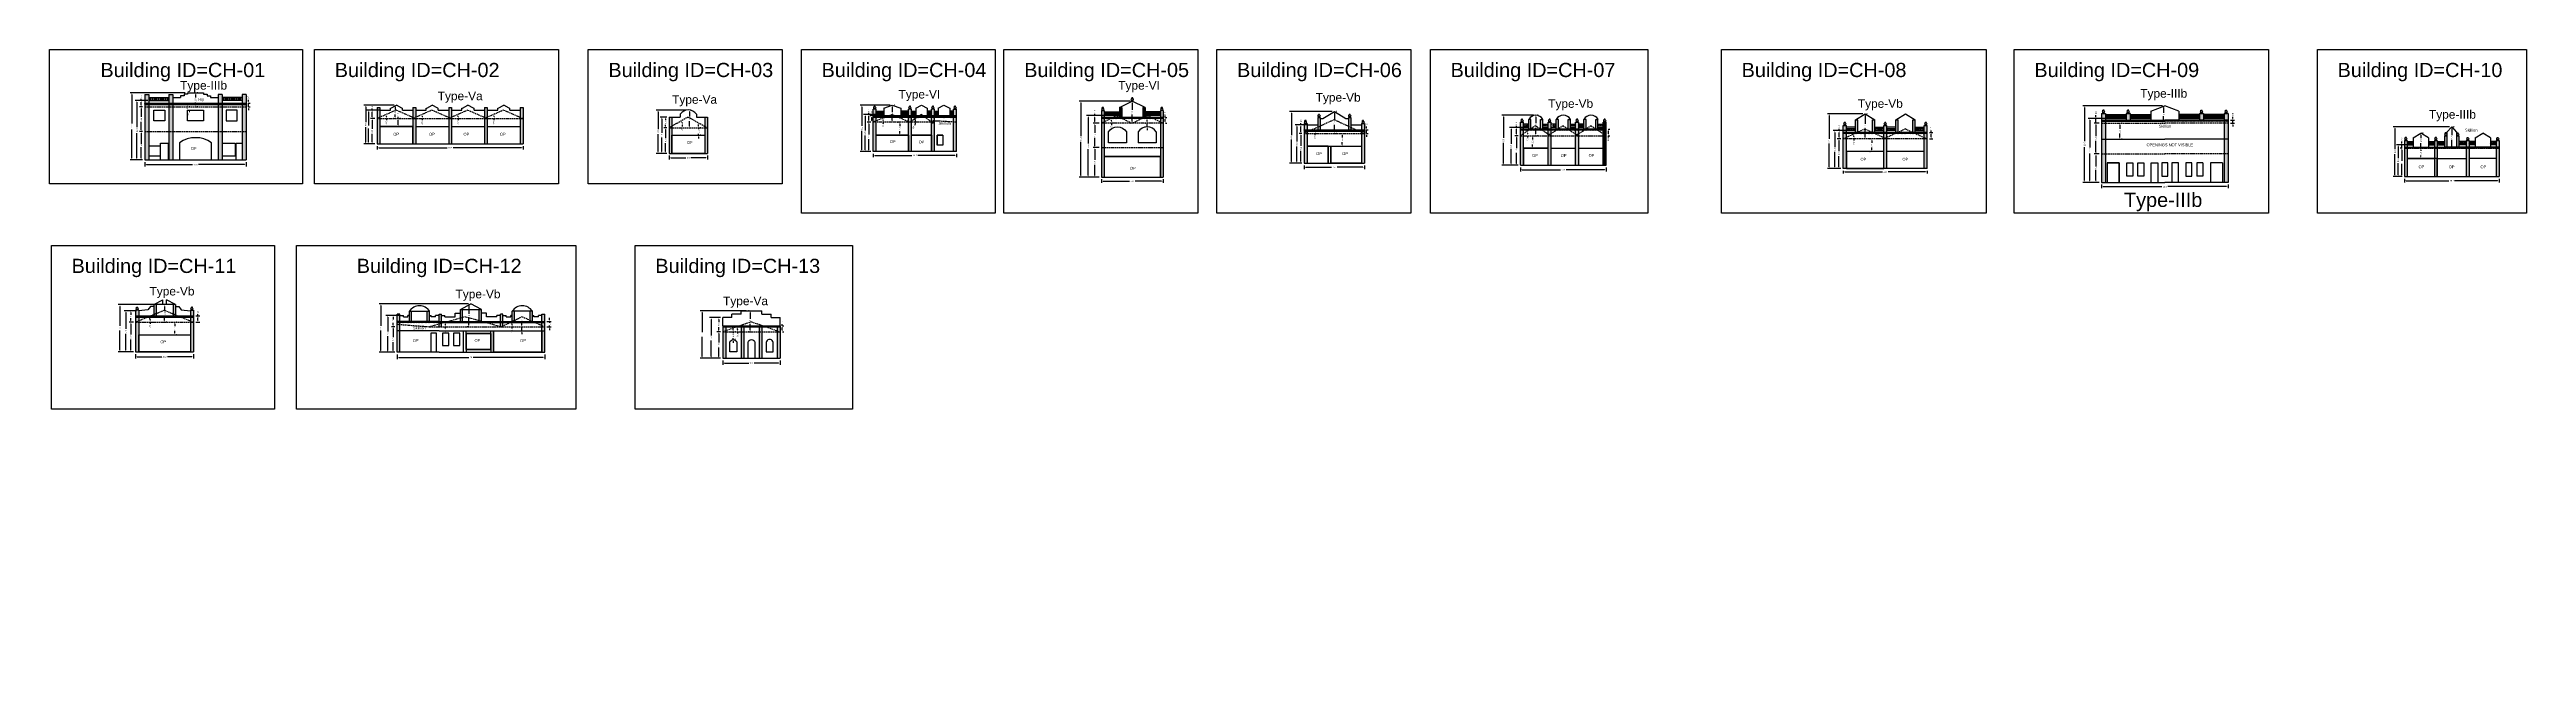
# Model space of a CAD drawing. Header units: metres. Extents: x 3416649 to 3417085, y -6712799 to -6712690.
import ezdxf

# ---------------------------------------------------------------- set-up
doc = ezdxf.new("R2010")
doc.units = ezdxf.units.M
doc.linetypes.add('ACAD_ISO02W100', pattern=[15, 12, -3])
doc.layers.add('Dotted', color=7, linetype='ACAD_ISO02W100', plot=False)
doc.styles.get("Standard").update_dxf_attribs({"font": 'arial.ttf'})
doc.dimstyles.new('ISO-25', dxfattribs={"dimtxt": 0.25, "dimasz": 0.3, "dimexe": 0.3, "dimexo": 0.4, "dimgap": 0.2, "dimtad": 0, "dimdec": 1, "dimdsep": 46, "dimtxsty": 'Standard', "dimcen": 2.5, "dimadec": 0, "dimazin": 0, "dimtfac": 1, "dimtdec": 1, "dimtmove": 0, "dimatfit": 3, "dimfxl": 1, "dimarcsym": 0})
pattern_1 = [(0, (0, 0), (0, 6.985), [5.08, -1.905]), (90, (0, 0), (-6.985, 4e-16), [5.08, -1.905])]
pattern_2 = [(45, (-16.45563, 0), (-0.134703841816, 0.134703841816), []), (45, (-16.36582, 0), (-0.134703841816, 0.134703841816), [])]

# ---------------------------------------------------------------- blocks, each defined once
blk = doc.blocks.new('*D4')
at = {"color": 0, "lineweight": -2, "transparency": 16777216}
for p, q in [((3416665.76, -6712704.55), (3416665.23, -6712704.55)), ((3416665.53, -6712704.85), (3416665.53, -6712706.75)), ((3416665.76, -6712709.52), (3416665.23, -6712709.52)), ((3416665.53, -6712709.22), (3416665.53, -6712707.32))]:
    blk.add_line(p, q, dxfattribs=at)
at = {"color": 0, "transparency": 16777216}
for points in [[(3416665.48, -6712704.85), (3416665.58, -6712704.85), (3416665.53, -6712704.55)], [(3416665.48, -6712709.22), (3416665.58, -6712709.22), (3416665.53, -6712709.52)]]:
    blk.add_solid(points, dxfattribs=at)
at = {"layer": 'Defpoints', "color": 0, "transparency": 16777216}
for p in [(3416665.53, -6712704.55), (3416666.16, -6712704.55), (3416666.16, -6712709.52)]:
    blk.add_point(p, dxfattribs=at)
at = {"color": 0, "transparency": 16777216, "insert": (3416665.53, -6712707.04), "char_height": 0.25, "attachment_point": 5, "rotation": 90}
blk.add_mtext('5', dxfattribs=at)
blk = doc.blocks.new('*D5')
at = {"color": 0, "lineweight": -2, "transparency": 16777216}
for p, q in [((3416665.76, -6712700.2), (3416665.23, -6712700.2)), ((3416665.53, -6712700.5), (3416665.53, -6712701.94)), ((3416665.76, -6712704.55), (3416665.23, -6712704.55)), ((3416665.53, -6712704.25), (3416665.53, -6712702.81))]:
    blk.add_line(p, q, dxfattribs=at)
at = {"color": 0, "transparency": 16777216}
for points in [[(3416665.48, -6712700.5), (3416665.58, -6712700.5), (3416665.53, -6712700.2)], [(3416665.48, -6712704.25), (3416665.58, -6712704.25), (3416665.53, -6712704.55)]]:
    blk.add_solid(points, dxfattribs=at)
at = {"layer": 'Defpoints', "color": 0, "transparency": 16777216}
for p in [(3416665.53, -6712700.2), (3416666.16, -6712700.2), (3416666.16, -6712704.55)]:
    blk.add_point(p, dxfattribs=at)
at = {"color": 0, "transparency": 16777216, "insert": (3416665.53, -6712702.37), "char_height": 0.25, "attachment_point": 5, "rotation": 90}
blk.add_mtext('4.4', dxfattribs=at)
blk = doc.blocks.new('*D6')
at = {"color": 0, "lineweight": -2, "transparency": 16777216}
for p, q in [((3416666.72, -6712699.06), (3416665.23, -6712699.06)), ((3416665.76, -6712700.2), (3416665.23, -6712700.2)), ((3416665.53, -6712699.06), (3416665.53, -6712698.76)), ((3416665.53, -6712699.9), (3416665.53, -6712699.36))]:
    blk.add_line(p, q, dxfattribs=at)
at = {"color": 0, "transparency": 16777216}
for points in [[(3416665.48, -6712699.36), (3416665.58, -6712699.36), (3416665.53, -6712699.06)], [(3416665.48, -6712699.9), (3416665.58, -6712699.9), (3416665.53, -6712700.2)]]:
    blk.add_solid(points, dxfattribs=at)
at = {"layer": 'Defpoints', "color": 0, "transparency": 16777216}
for p in [(3416665.53, -6712699.06), (3416666.16, -6712700.2), (3416667.12, -6712699.06)]:
    blk.add_point(p, dxfattribs=at)
at = {"color": 0, "transparency": 16777216, "insert": (3416665.53, -6712698.37), "char_height": 0.25, "attachment_point": 5, "rotation": 90}
blk.add_mtext('1.1', dxfattribs=at)
blk = doc.blocks.new('*D7')
at = {"color": 0, "lineweight": -2, "transparency": 16777216}
for p, q in [((3416675.09, -6712698.04), (3416675.09, -6712698.54)), ((3416675.49, -6712697.74), (3416675.39, -6712697.74)), ((3416675.09, -6712699.9), (3416675.09, -6712699.4)), ((3416675.49, -6712700.2), (3416675.39, -6712700.2))]:
    blk.add_line(p, q, dxfattribs=at)
at = {"color": 0, "transparency": 16777216}
for points in [[(3416675.04, -6712698.04), (3416675.14, -6712698.04), (3416675.09, -6712697.74)], [(3416675.04, -6712699.9), (3416675.14, -6712699.9), (3416675.09, -6712700.2)]]:
    blk.add_solid(points, dxfattribs=at)
at = {"layer": 'Defpoints', "color": 0, "transparency": 16777216}
for p in [(3416675.09, -6712697.74), (3416675.09, -6712700.2), (3416675.09, -6712700.2)]:
    blk.add_point(p, dxfattribs=at)
at = {"color": 0, "transparency": 16777216, "insert": (3416675.09, -6712698.97), "char_height": 0.25, "attachment_point": 5, "rotation": 90}
blk.add_mtext('2.5', dxfattribs=at)
blk = doc.blocks.new('*D8')
at = {"color": 0, "lineweight": -2, "transparency": 16777216}
for p, q in [((3416673.66, -6712699.9), (3416673.66, -6712699.6)), ((3416673.66, -6712700.2), (3416673.66, -6712700.21)), ((3416673.66, -6712701.08), (3416673.66, -6712701.06)), ((3416673.66, -6712701.38), (3416673.66, -6712701.68)), ((3416674.06, -6712700.2), (3416673.96, -6712700.2)), ((3416674.06, -6712701.08), (3416673.96, -6712701.08))]:
    blk.add_line(p, q, dxfattribs=at)
at = {"color": 0, "transparency": 16777216}
for points in [[(3416673.61, -6712699.9), (3416673.71, -6712699.9), (3416673.66, -6712700.2)], [(3416673.61, -6712701.38), (3416673.71, -6712701.38), (3416673.66, -6712701.08)]]:
    blk.add_solid(points, dxfattribs=at)
at = {"layer": 'Defpoints', "color": 0, "transparency": 16777216}
for p in [(3416673.66, -6712700.2), (3416673.66, -6712700.2), (3416673.66, -6712701.08)]:
    blk.add_point(p, dxfattribs=at)
at = {"color": 0, "transparency": 16777216, "insert": (3416673.66, -6712700.64), "char_height": 0.25, "attachment_point": 5, "rotation": 90}
blk.add_mtext('0.9', dxfattribs=at)
blk = doc.blocks.new('*D9')
at = {"color": 0, "lineweight": -2, "transparency": 16777216}
for p, q in [((3416666.16, -6712709.92), (3416666.16, -6712710.67)), ((3416666.46, -6712710.37), (3416674.58, -6712710.37)), ((3416683.71, -6712710.37), (3416675.6, -6712710.37)), ((3416684.01, -6712709.92), (3416684.01, -6712710.67))]:
    blk.add_line(p, q, dxfattribs=at)
at = {"color": 0, "transparency": 16777216}
for points in [[(3416666.46, -6712710.32), (3416666.46, -6712710.42), (3416666.16, -6712710.37)], [(3416683.71, -6712710.32), (3416683.71, -6712710.42), (3416684.01, -6712710.37)]]:
    blk.add_solid(points, dxfattribs=at)
at = {"layer": 'Defpoints', "color": 0, "transparency": 16777216}
for p in [(3416666.16, -6712709.52), (3416684.01, -6712709.52), (3416684.01, -6712710.37)]:
    blk.add_point(p, dxfattribs=at)
at = {"color": 0, "transparency": 16777216, "insert": (3416675.09, -6712710.37), "char_height": 0.25, "attachment_point": 5}
blk.add_mtext('17.9', dxfattribs=at)
blk = doc.blocks.new('*D10')
at = {"color": 0, "lineweight": -2, "transparency": 16777216}
for p, q in [((3416666.72, -6712699.06), (3416664.47, -6712699.06)), ((3416664.77, -6712699.36), (3416664.77, -6712703.78)), ((3416664.77, -6712709.22), (3416664.77, -6712704.81)), ((3416665.76, -6712709.52), (3416664.47, -6712709.52))]:
    blk.add_line(p, q, dxfattribs=at)
at = {"color": 0, "transparency": 16777216}
for points in [[(3416664.72, -6712699.36), (3416664.82, -6712699.36), (3416664.77, -6712699.06)], [(3416664.72, -6712709.22), (3416664.82, -6712709.22), (3416664.77, -6712709.52)]]:
    blk.add_solid(points, dxfattribs=at)
at = {"layer": 'Defpoints', "color": 0, "transparency": 16777216}
for p in [(3416664.77, -6712699.06), (3416667.12, -6712699.06), (3416666.16, -6712709.52)]:
    blk.add_point(p, dxfattribs=at)
at = {"color": 0, "transparency": 16777216, "insert": (3416664.77, -6712704.29), "char_height": 0.25, "attachment_point": 5, "rotation": 90}
blk.add_mtext('10.5', dxfattribs=at)
blk = doc.blocks.new('*D11')
at = {"color": 0, "lineweight": -2, "transparency": 16777216}
for p, q in [((3416673.29, -6712697.74), (3416663.56, -6712697.74)), ((3416663.86, -6712698.04), (3416663.86, -6712703.12)), ((3416663.86, -6712709.22), (3416663.86, -6712704.15)), ((3416665.76, -6712709.52), (3416663.56, -6712709.52))]:
    blk.add_line(p, q, dxfattribs=at)
at = {"color": 0, "transparency": 16777216}
for points in [[(3416663.81, -6712698.04), (3416663.91, -6712698.04), (3416663.86, -6712697.74)], [(3416663.81, -6712709.22), (3416663.91, -6712709.22), (3416663.86, -6712709.52)]]:
    blk.add_solid(points, dxfattribs=at)
at = {"layer": 'Defpoints', "color": 0, "transparency": 16777216}
for p in [(3416663.86, -6712697.74), (3416673.69, -6712697.74), (3416666.16, -6712709.52)]:
    blk.add_point(p, dxfattribs=at)
at = {"color": 0, "transparency": 16777216, "insert": (3416663.86, -6712703.63), "char_height": 0.25, "attachment_point": 5, "rotation": 90}
blk.add_mtext('11.8', dxfattribs=at)
blk = doc.blocks.new('*D12')
at = {"color": 0, "lineweight": -2, "transparency": 16777216}
for p, q in [((3416684.41, -6712699.55), (3416684.72, -6712699.55)), ((3416684.41, -6712700.2), (3416684.72, -6712700.2)), ((3416684.42, -6712699.25), (3416684.42, -6712698.95)), ((3416684.42, -6712700.2), (3416684.42, -6712699.55)), ((3416684.42, -6712700.5), (3416684.42, -6712700.8))]:
    blk.add_line(p, q, dxfattribs=at)
at = {"color": 0, "transparency": 16777216}
for points in [[(3416684.37, -6712699.25), (3416684.47, -6712699.25), (3416684.42, -6712699.55)], [(3416684.37, -6712700.5), (3416684.47, -6712700.5), (3416684.42, -6712700.2)]]:
    blk.add_solid(points, dxfattribs=at)
at = {"layer": 'Defpoints', "color": 0, "transparency": 16777216}
for p in [(3416684.01, -6712699.55), (3416684.01, -6712700.2), (3416684.42, -6712699.55)]:
    blk.add_point(p, dxfattribs=at)
at = {"color": 0, "transparency": 16777216, "insert": (3416684.42, -6712698.52), "char_height": 0.25, "attachment_point": 5, "rotation": 90}
blk.add_mtext('0.7', dxfattribs=at)
blk = doc.blocks.new('*D13')
at = {"color": 0, "lineweight": -2, "transparency": 16777216}
for start, end in [(10.0305, 13.7754), (349.9695, 360)]:
    blk.add_arc((3416707.06, -6712702.26), 1.72, start, end, dxfattribs=at)
at = {"color": 0, "transparency": 16777216}
for points in [[(3416708.68, -6712701.86), (3416708.78, -6712701.83), (3416708.63, -6712701.56)], [(3416708.8, -6712701.95), (3416708.7, -6712701.96), (3416708.78, -6712702.26)]]:
    blk.add_solid(points, dxfattribs=at)
at = {"layer": 'Defpoints', "color": 0, "transparency": 16777216}
for p in [(3416707.06, -6712702.26), (3416707.06, -6712702.26), (3416708.71, -6712701.79), (3416710.46, -6712700.76), (3416713.86, -6712702.26)]:
    blk.add_point(p, dxfattribs=at)
at = {"color": 0, "transparency": 16777216, "insert": (3416708.68, -6712703), "char_height": 0.25, "attachment_point": 5, "rotation": 259.9695}
blk.add_mtext('24°', dxfattribs=at)
blk = doc.blocks.new('*D14')
at = {"color": 0, "lineweight": -2, "transparency": 16777216}
for p, q in [((3416706.66, -6712702.26), (3416705.89, -6712702.26)), ((3416706.66, -6712706.73), (3416705.89, -6712706.73)), ((3416706.19, -6712702.56), (3416706.19, -6712704.06)), ((3416706.19, -6712706.43), (3416706.19, -6712704.92))]:
    blk.add_line(p, q, dxfattribs=at)
at = {"color": 0, "transparency": 16777216}
for points in [[(3416706.14, -6712702.56), (3416706.24, -6712702.56), (3416706.19, -6712702.26)], [(3416706.14, -6712706.43), (3416706.24, -6712706.43), (3416706.19, -6712706.73)]]:
    blk.add_solid(points, dxfattribs=at)
at = {"layer": 'Defpoints', "color": 0, "transparency": 16777216}
for p in [(3416706.19, -6712702.26), (3416707.06, -6712702.26), (3416707.06, -6712706.73)]:
    blk.add_point(p, dxfattribs=at)
at = {"color": 0, "transparency": 16777216, "insert": (3416706.19, -6712704.49), "char_height": 0.25, "attachment_point": 5, "rotation": 90}
blk.add_mtext('4.5', dxfattribs=at)
blk = doc.blocks.new('*D15')
at = {"color": 0, "lineweight": -2, "transparency": 16777216}
for start, end in [(10.0305, 13.7754), (349.9695, 360)]:
    blk.add_arc((3416713.36, -6712702.26), 1.72, start, end, dxfattribs=at)
at = {"color": 0, "transparency": 16777216}
for points in [[(3416714.98, -6712701.86), (3416715.08, -6712701.83), (3416714.93, -6712701.56)], [(3416715.1, -6712701.95), (3416715, -6712701.96), (3416715.08, -6712702.26)]]:
    blk.add_solid(points, dxfattribs=at)
at = {"layer": 'Defpoints', "color": 0, "transparency": 16777216}
for p in [(3416713.36, -6712702.26), (3416713.36, -6712702.26), (3416715.01, -6712701.79), (3416716.76, -6712700.76), (3416720.16, -6712702.26)]:
    blk.add_point(p, dxfattribs=at)
at = {"color": 0, "transparency": 16777216, "insert": (3416714.98, -6712703), "char_height": 0.25, "attachment_point": 5, "rotation": 259.9695}
blk.add_mtext('24°', dxfattribs=at)
blk = doc.blocks.new('*D16')
at = {"color": 0, "lineweight": -2, "transparency": 16777216}
for start, end in [(10.0305, 13.7754), (349.9695, 0)]:
    blk.add_arc((3416719.66, -6712702.26), 1.72, start, end, dxfattribs=at)
at = {"color": 0, "transparency": 16777216}
for points in [[(3416721.28, -6712701.86), (3416721.38, -6712701.83), (3416721.23, -6712701.56)], [(3416721.4, -6712701.95), (3416721.3, -6712701.96), (3416721.38, -6712702.26)]]:
    blk.add_solid(points, dxfattribs=at)
at = {"layer": 'Defpoints', "color": 0, "transparency": 16777216}
for p in [(3416719.66, -6712702.26), (3416719.66, -6712702.26), (3416721.31, -6712701.79), (3416723.06, -6712700.76), (3416726.46, -6712702.26)]:
    blk.add_point(p, dxfattribs=at)
at = {"color": 0, "transparency": 16777216, "insert": (3416721.28, -6712703), "char_height": 0.25, "attachment_point": 5, "rotation": 259.9695}
blk.add_mtext('24°', dxfattribs=at)
blk = doc.blocks.new('*D17')
at = {"color": 0, "lineweight": -2, "transparency": 16777216}
for start, end in [(10.0305, 13.7754), (349.9695, 360)]:
    blk.add_arc((3416725.96, -6712702.26), 1.72, start, end, dxfattribs=at)
at = {"color": 0, "transparency": 16777216}
for points in [[(3416727.58, -6712701.86), (3416727.68, -6712701.83), (3416727.53, -6712701.56)], [(3416727.7, -6712701.95), (3416727.6, -6712701.96), (3416727.68, -6712702.26)]]:
    blk.add_solid(points, dxfattribs=at)
at = {"layer": 'Defpoints', "color": 0, "transparency": 16777216}
for p in [(3416725.96, -6712702.26), (3416725.96, -6712702.26), (3416727.61, -6712701.79), (3416729.36, -6712700.76), (3416732.76, -6712702.26)]:
    blk.add_point(p, dxfattribs=at)
at = {"color": 0, "transparency": 16777216, "insert": (3416727.58, -6712703), "char_height": 0.25, "attachment_point": 5, "rotation": 259.9695}
blk.add_mtext('24°', dxfattribs=at)
blk = doc.blocks.new('*D18')
at = {"color": 0, "lineweight": -2, "transparency": 16777216}
for p, q in [((3416707.06, -6712707.13), (3416707.06, -6712707.7)), ((3416707.36, -6712707.4), (3416719.39, -6712707.4)), ((3416732.46, -6712707.4), (3416720.44, -6712707.4)), ((3416732.76, -6712707.13), (3416732.76, -6712707.7))]:
    blk.add_line(p, q, dxfattribs=at)
at = {"color": 0, "transparency": 16777216}
for points in [[(3416707.36, -6712707.35), (3416707.36, -6712707.45), (3416707.06, -6712707.4)], [(3416732.46, -6712707.35), (3416732.46, -6712707.45), (3416732.76, -6712707.4)]]:
    blk.add_solid(points, dxfattribs=at)
at = {"layer": 'Defpoints', "color": 0, "transparency": 16777216}
for p in [(3416707.06, -6712706.73), (3416732.76, -6712706.73), (3416732.76, -6712707.4)]:
    blk.add_point(p, dxfattribs=at)
at = {"color": 0, "transparency": 16777216, "insert": (3416719.91, -6712707.4), "char_height": 0.25, "attachment_point": 5}
blk.add_mtext('25.7', dxfattribs=at)
blk = doc.blocks.new('*D19')
at = {"color": 0, "lineweight": -2, "transparency": 16777216}
for p, q in [((3416707.5, -6712700.76), (3416705.89, -6712700.76)), ((3416706.66, -6712702.26), (3416705.89, -6712702.26)), ((3416706.19, -6712700.76), (3416706.19, -6712700.46)), ((3416706.19, -6712701.96), (3416706.19, -6712701.06))]:
    blk.add_line(p, q, dxfattribs=at)
at = {"color": 0, "transparency": 16777216}
for points in [[(3416706.14, -6712701.06), (3416706.24, -6712701.06), (3416706.19, -6712700.76)], [(3416706.14, -6712701.96), (3416706.24, -6712701.96), (3416706.19, -6712702.26)]]:
    blk.add_solid(points, dxfattribs=at)
at = {"layer": 'Defpoints', "color": 0, "transparency": 16777216}
for p in [(3416706.19, -6712700.76), (3416707.06, -6712702.26), (3416707.9, -6712700.76)]:
    blk.add_point(p, dxfattribs=at)
at = {"color": 0, "transparency": 16777216, "insert": (3416706.19, -6712700.04), "char_height": 0.25, "attachment_point": 5, "rotation": 90}
blk.add_mtext('1.5', dxfattribs=at)
blk = doc.blocks.new('*D20')
at = {"color": 0, "lineweight": -2, "transparency": 16777216}
for p, q in [((3416710.06, -6712699.91), (3416709.94, -6712699.91)), ((3416710.06, -6712702.26), (3416709.94, -6712702.26)), ((3416710.24, -6712700.21), (3416710.24, -6712700.65)), ((3416710.24, -6712701.96), (3416710.24, -6712701.51))]:
    blk.add_line(p, q, dxfattribs=at)
at = {"color": 0, "transparency": 16777216}
for points in [[(3416710.19, -6712700.21), (3416710.29, -6712700.21), (3416710.24, -6712699.91)], [(3416710.19, -6712701.96), (3416710.29, -6712701.96), (3416710.24, -6712702.26)]]:
    blk.add_solid(points, dxfattribs=at)
at = {"layer": 'Defpoints', "color": 0, "transparency": 16777216}
for p in [(3416710.24, -6712702.26), (3416710.46, -6712699.91), (3416710.46, -6712702.26)]:
    blk.add_point(p, dxfattribs=at)
at = {"color": 0, "transparency": 16777216, "insert": (3416710.24, -6712701.08), "char_height": 0.25, "attachment_point": 5, "rotation": 90}
blk.add_mtext('2.3', dxfattribs=at)
blk = doc.blocks.new('*D21')
at = {"color": 0, "lineweight": -2, "transparency": 16777216}
for p, q in [((3416707.5, -6712700.76), (3416705.23, -6712700.76)), ((3416705.53, -6712701.06), (3416705.53, -6712703.46)), ((3416706.66, -6712706.73), (3416705.23, -6712706.73)), ((3416705.53, -6712706.43), (3416705.53, -6712704.02))]:
    blk.add_line(p, q, dxfattribs=at)
at = {"color": 0, "transparency": 16777216}
for points in [[(3416705.48, -6712701.06), (3416705.58, -6712701.06), (3416705.53, -6712700.76)], [(3416705.48, -6712706.43), (3416705.58, -6712706.43), (3416705.53, -6712706.73)]]:
    blk.add_solid(points, dxfattribs=at)
at = {"layer": 'Defpoints', "color": 0, "transparency": 16777216}
for p in [(3416705.53, -6712700.76), (3416707.9, -6712700.76), (3416707.06, -6712706.73)]:
    blk.add_point(p, dxfattribs=at)
at = {"color": 0, "transparency": 16777216, "insert": (3416705.53, -6712703.74), "char_height": 0.25, "attachment_point": 5, "rotation": 90}
blk.add_mtext('6', dxfattribs=at)
blk = doc.blocks.new('*D22')
at = {"color": 0, "lineweight": -2, "transparency": 16777216}
for p, q in [((3416710.06, -6712699.91), (3416704.75, -6712699.91)), ((3416705.05, -6712700.21), (3416705.05, -6712702.89)), ((3416706.66, -6712706.73), (3416704.75, -6712706.73)), ((3416705.05, -6712706.43), (3416705.05, -6712703.74))]:
    blk.add_line(p, q, dxfattribs=at)
at = {"color": 0, "transparency": 16777216}
for points in [[(3416705, -6712700.21), (3416705.1, -6712700.21), (3416705.05, -6712699.91)], [(3416705, -6712706.43), (3416705.1, -6712706.43), (3416705.05, -6712706.73)]]:
    blk.add_solid(points, dxfattribs=at)
at = {"layer": 'Defpoints', "color": 0, "transparency": 16777216}
for p in [(3416705.05, -6712699.91), (3416710.46, -6712699.91), (3416707.06, -6712706.73)]:
    blk.add_point(p, dxfattribs=at)
at = {"color": 0, "transparency": 16777216, "insert": (3416705.05, -6712703.32), "char_height": 0.25, "attachment_point": 5, "rotation": 90}
blk.add_mtext('6.8', dxfattribs=at)
blk = doc.blocks.new('*D23')
at = {"color": 0, "lineweight": -2, "transparency": 16777216}
for p, q in [((3416710.75, -6712702.26), (3416710.75, -6712701.96)), ((3416711.15, -6712702.26), (3416711.05, -6712702.26)), ((3416710.75, -6712703.33), (3416710.75, -6712702.56)), ((3416711.15, -6712703.63), (3416711.05, -6712703.63))]:
    blk.add_line(p, q, dxfattribs=at)
at = {"color": 0, "transparency": 16777216}
for points in [[(3416710.7, -6712702.56), (3416710.8, -6712702.56), (3416710.75, -6712702.26)], [(3416710.7, -6712703.33), (3416710.8, -6712703.33), (3416710.75, -6712703.63)]]:
    blk.add_solid(points, dxfattribs=at)
at = {"layer": 'Defpoints', "color": 0, "transparency": 16777216}
for p in [(3416710.75, -6712702.26), (3416710.75, -6712702.26), (3416710.75, -6712703.63)]:
    blk.add_point(p, dxfattribs=at)
at = {"color": 0, "transparency": 16777216, "insert": (3416710.75, -6712701.54), "char_height": 0.25, "attachment_point": 5, "rotation": 90}
blk.add_mtext('1.4', dxfattribs=at)
blk = doc.blocks.new('*D24')
at = {"color": 0, "lineweight": -2, "transparency": 16777216}
for start, end in [(11.6348, 17.6346), (348.3652, 360)]:
    blk.add_arc((3416759.36, -6712703.38), 1.48, start, end, dxfattribs=at)
at = {"color": 0, "transparency": 16777216}
for points in [[(3416760.72, -6712702.95), (3416760.81, -6712702.91), (3416760.65, -6712702.65)], [(3416760.86, -6712703.07), (3416760.76, -6712703.09), (3416760.84, -6712703.38)]]:
    blk.add_solid(points, dxfattribs=at)
at = {"layer": 'Defpoints', "color": 0, "transparency": 16777216}
for p in [(3416761.85, -6712701.98), (3416758.46, -6712703.38), (3416758.46, -6712703.88), (3416760.75, -6712702.88), (3416765.24, -6712703.38)]:
    blk.add_point(p, dxfattribs=at)
at = {"color": 0, "transparency": 16777216, "insert": (3416760.72, -6712704.12), "char_height": 0.25, "attachment_point": 5, "rotation": 258.3652}
blk.add_mtext('29°', dxfattribs=at)
blk = doc.blocks.new('*D25')
at = {"color": 0, "lineweight": -2, "transparency": 16777216}
for p, q in [((3416758.06, -6712703.88), (3416757.56, -6712703.88)), ((3416757.86, -6712704.18), (3416757.86, -6712705.69)), ((3416757.86, -6712708.08), (3416757.86, -6712706.56)), ((3416758.06, -6712708.38), (3416757.56, -6712708.38))]:
    blk.add_line(p, q, dxfattribs=at)
at = {"color": 0, "transparency": 16777216}
for points in [[(3416757.81, -6712704.18), (3416757.91, -6712704.18), (3416757.86, -6712703.88)], [(3416757.81, -6712708.08), (3416757.91, -6712708.08), (3416757.86, -6712708.38)]]:
    blk.add_solid(points, dxfattribs=at)
at = {"layer": 'Defpoints', "color": 0, "transparency": 16777216}
for p in [(3416757.86, -6712703.88), (3416758.46, -6712703.88), (3416758.46, -6712708.38)]:
    blk.add_point(p, dxfattribs=at)
at = {"color": 0, "transparency": 16777216, "insert": (3416757.86, -6712706.13), "char_height": 0.25, "attachment_point": 5, "rotation": 90}
blk.add_mtext('4.5', dxfattribs=at)
blk = doc.blocks.new('*D26')
at = {"color": 0, "lineweight": -2, "transparency": 16777216}
for p, q in [((3416758.06, -6712701.98), (3416757.56, -6712701.98)), ((3416757.86, -6712702.28), (3416757.86, -6712702.51)), ((3416758.06, -6712703.88), (3416757.56, -6712703.88)), ((3416757.86, -6712703.58), (3416757.86, -6712703.34))]:
    blk.add_line(p, q, dxfattribs=at)
at = {"color": 0, "transparency": 16777216}
for points in [[(3416757.81, -6712702.28), (3416757.91, -6712702.28), (3416757.86, -6712701.98)], [(3416757.81, -6712703.58), (3416757.91, -6712703.58), (3416757.86, -6712703.88)]]:
    blk.add_solid(points, dxfattribs=at)
at = {"layer": 'Defpoints', "color": 0, "transparency": 16777216}
for p in [(3416757.86, -6712701.98), (3416758.46, -6712701.98), (3416758.46, -6712703.88)]:
    blk.add_point(p, dxfattribs=at)
at = {"color": 0, "transparency": 16777216, "insert": (3416757.86, -6712702.93), "char_height": 0.25, "attachment_point": 5, "rotation": 90}
blk.add_mtext('1.9', dxfattribs=at)
blk = doc.blocks.new('*D27')
at = {"color": 0, "lineweight": -2, "transparency": 16777216}
for p, q in [((3416762.09, -6712701.05), (3416762.09, -6712701.91)), ((3416762.25, -6712700.75), (3416762.39, -6712700.75)), ((3416762.09, -6712703.58), (3416762.09, -6712702.72)), ((3416762.25, -6712703.88), (3416762.39, -6712703.88))]:
    blk.add_line(p, q, dxfattribs=at)
at = {"color": 0, "transparency": 16777216}
for points in [[(3416762.04, -6712701.05), (3416762.14, -6712701.05), (3416762.09, -6712700.75)], [(3416762.04, -6712703.58), (3416762.14, -6712703.58), (3416762.09, -6712703.88)]]:
    blk.add_solid(points, dxfattribs=at)
at = {"layer": 'Defpoints', "color": 0, "transparency": 16777216}
for p in [(3416761.85, -6712700.75), (3416761.85, -6712703.88), (3416762.09, -6712703.88)]:
    blk.add_point(p, dxfattribs=at)
at = {"color": 0, "transparency": 16777216, "insert": (3416762.09, -6712702.31), "char_height": 0.25, "attachment_point": 5, "rotation": 90}
blk.add_mtext('3.1', dxfattribs=at)
blk = doc.blocks.new('*D28')
at = {"color": 0, "lineweight": -2, "transparency": 16777216}
for p, q in [((3416758.46, -6712708.78), (3416758.46, -6712709.47)), ((3416758.76, -6712709.17), (3416761.43, -6712709.17)), ((3416764.94, -6712709.17), (3416762.28, -6712709.17)), ((3416765.24, -6712708.78), (3416765.24, -6712709.47))]:
    blk.add_line(p, q, dxfattribs=at)
at = {"color": 0, "transparency": 16777216}
for points in [[(3416758.76, -6712709.12), (3416758.76, -6712709.22), (3416758.46, -6712709.17)], [(3416764.94, -6712709.12), (3416764.94, -6712709.22), (3416765.24, -6712709.17)]]:
    blk.add_solid(points, dxfattribs=at)
at = {"layer": 'Defpoints', "color": 0, "transparency": 16777216}
for p in [(3416758.46, -6712708.38), (3416765.24, -6712708.38), (3416765.24, -6712709.17)]:
    blk.add_point(p, dxfattribs=at)
at = {"color": 0, "transparency": 16777216, "insert": (3416761.85, -6712709.17), "char_height": 0.25, "attachment_point": 5}
blk.add_mtext('6.8', dxfattribs=at)
blk = doc.blocks.new('*D29')
at = {"color": 0, "lineweight": -2, "transparency": 16777216}
for p, q in [((3416763.66, -6712703.58), (3416763.66, -6712703.28)), ((3416763.66, -6712703.88), (3416763.66, -6712704.11)), ((3416763.66, -6712705.18), (3416763.66, -6712704.94)), ((3416763.66, -6712705.48), (3416763.66, -6712705.78)), ((3416764.06, -6712703.88), (3416763.96, -6712703.88)), ((3416764.06, -6712705.18), (3416763.96, -6712705.18))]:
    blk.add_line(p, q, dxfattribs=at)
at = {"color": 0, "transparency": 16777216}
for points in [[(3416763.61, -6712703.58), (3416763.71, -6712703.58), (3416763.66, -6712703.88)], [(3416763.61, -6712705.48), (3416763.71, -6712705.48), (3416763.66, -6712705.18)]]:
    blk.add_solid(points, dxfattribs=at)
at = {"layer": 'Defpoints', "color": 0, "transparency": 16777216}
for p in [(3416763.66, -6712703.88), (3416763.66, -6712703.88), (3416763.66, -6712705.18)]:
    blk.add_point(p, dxfattribs=at)
at = {"color": 0, "transparency": 16777216, "insert": (3416763.66, -6712704.53), "char_height": 0.25, "attachment_point": 5, "rotation": 90}
blk.add_mtext('1.3', dxfattribs=at)
blk = doc.blocks.new('*D30')
at = {"color": 0, "lineweight": -2, "transparency": 16777216}
for p, q in [((3416758.06, -6712701.98), (3416756.87, -6712701.98)), ((3416757.17, -6712702.28), (3416757.17, -6712704.75)), ((3416757.17, -6712708.08), (3416757.17, -6712705.61)), ((3416758.06, -6712708.38), (3416756.87, -6712708.38))]:
    blk.add_line(p, q, dxfattribs=at)
at = {"color": 0, "transparency": 16777216}
for points in [[(3416757.12, -6712702.28), (3416757.22, -6712702.28), (3416757.17, -6712701.98)], [(3416757.12, -6712708.08), (3416757.22, -6712708.08), (3416757.17, -6712708.38)]]:
    blk.add_solid(points, dxfattribs=at)
at = {"layer": 'Defpoints', "color": 0, "transparency": 16777216}
for p in [(3416757.17, -6712701.98), (3416758.46, -6712701.98), (3416758.46, -6712708.38)]:
    blk.add_point(p, dxfattribs=at)
at = {"color": 0, "transparency": 16777216, "insert": (3416757.17, -6712705.18), "char_height": 0.25, "attachment_point": 5, "rotation": 90}
blk.add_mtext('6.4', dxfattribs=at)
blk = doc.blocks.new('*D31')
at = {"color": 0, "lineweight": -2, "transparency": 16777216}
for p, q in [((3416761.45, -6712700.75), (3416756.22, -6712700.75)), ((3416756.52, -6712701.05), (3416756.52, -6712704.14)), ((3416756.52, -6712708.08), (3416756.52, -6712704.99)), ((3416758.06, -6712708.38), (3416756.22, -6712708.38))]:
    blk.add_line(p, q, dxfattribs=at)
at = {"color": 0, "transparency": 16777216}
for points in [[(3416756.47, -6712701.05), (3416756.57, -6712701.05), (3416756.52, -6712700.75)], [(3416756.47, -6712708.08), (3416756.57, -6712708.08), (3416756.52, -6712708.38)]]:
    blk.add_solid(points, dxfattribs=at)
at = {"layer": 'Defpoints', "color": 0, "transparency": 16777216}
for p in [(3416756.52, -6712700.75), (3416761.85, -6712700.75), (3416758.46, -6712708.38)]:
    blk.add_point(p, dxfattribs=at)
at = {"color": 0, "transparency": 16777216, "insert": (3416756.52, -6712704.56), "char_height": 0.25, "attachment_point": 5, "rotation": 90}
blk.add_mtext('7.6', dxfattribs=at)
blk = doc.blocks.new('*D32')
at = {"color": 0, "lineweight": -2, "transparency": 16777216}
for start, end in [(9.4945, 12.1896), (350.5055, 360)]:
    blk.add_arc((3416794.4, -6712702.87), 1.81, start, end, dxfattribs=at)
at = {"color": 0, "transparency": 16777216}
for points in [[(3416796.12, -6712702.51), (3416796.22, -6712702.48), (3416796.08, -6712702.21)], [(3416796.24, -6712702.57), (3416796.14, -6712702.58), (3416796.21, -6712702.87)]]:
    blk.add_solid(points, dxfattribs=at)
at = {"layer": 'Defpoints', "color": 0, "transparency": 16777216}
for p in [(3416796.15, -6712702.42), (3416797.77, -6712701.53), (3416794.4, -6712702.87), (3416794.4, -6712702.87), (3416805.19, -6712702.87)]:
    blk.add_point(p, dxfattribs=at)
at = {"color": 0, "transparency": 16777216, "insert": (3416796.11, -6712703.62), "char_height": 0.25, "attachment_point": 5, "rotation": 260.5055}
blk.add_mtext('22°', dxfattribs=at)
blk = doc.blocks.new('*D33')
at = {"color": 0, "lineweight": -2, "transparency": 16777216}
for start, end in [(50.3915, 67.2893), (360, 33.4937), (325.8223, 360), (326.2044, 343.1022)]:
    blk.add_arc((3416800.87, -6712702.87), 1.02, start, end, dxfattribs=at)
at = {"color": 0, "transparency": 16777216}
for points in [[(3416801.56, -6712702.05), (3416801.48, -6712702.12), (3416801.72, -6712702.31)], [(3416801.8, -6712703.16), (3416801.89, -6712703.18), (3416801.89, -6712702.87)]]:
    blk.add_solid(points, dxfattribs=at)
at = {"layer": 'Defpoints', "color": 0, "transparency": 16777216}
for p in [(3416801.81, -6712702.49), (3416802.89, -6712701.53), (3416794.4, -6712702.87), (3416800.87, -6712702.87), (3416805.19, -6712702.87)]:
    blk.add_point(p, dxfattribs=at)
at = {"color": 0, "transparency": 16777216, "insert": (3416801.46, -6712703.82), "char_height": 0.25, "attachment_point": 5, "rotation": 235.8223}
blk.add_mtext('33°', dxfattribs=at)
blk = doc.blocks.new('*D34')
at = {"color": 0, "lineweight": -2, "transparency": 16777216}
for p, q in [((3416794, -6712702.87), (3416793.32, -6712702.87)), ((3416793.62, -6712703.17), (3416793.62, -6712705.05)), ((3416793.62, -6712707.77), (3416793.62, -6712705.9)), ((3416794, -6712708.07), (3416793.32, -6712708.07))]:
    blk.add_line(p, q, dxfattribs=at)
at = {"color": 0, "transparency": 16777216}
for points in [[(3416793.57, -6712703.17), (3416793.67, -6712703.17), (3416793.62, -6712702.87)], [(3416793.57, -6712707.77), (3416793.67, -6712707.77), (3416793.62, -6712708.07)]]:
    blk.add_solid(points, dxfattribs=at)
at = {"layer": 'Defpoints', "color": 0, "transparency": 16777216}
for p in [(3416793.62, -6712702.87), (3416794.4, -6712702.87), (3416794.4, -6712708.07)]:
    blk.add_point(p, dxfattribs=at)
at = {"color": 0, "transparency": 16777216, "insert": (3416793.62, -6712705.47), "char_height": 0.25, "attachment_point": 5, "rotation": 90}
blk.add_mtext('5.2', dxfattribs=at)
blk = doc.blocks.new('*D35')
at = {"color": 0, "lineweight": -2, "transparency": 16777216}
for p, q in [((3416794.86, -6712701.53), (3416793.32, -6712701.53)), ((3416793.62, -6712701.53), (3416793.62, -6712701.23)), ((3416793.62, -6712702.57), (3416793.62, -6712701.83)), ((3416794, -6712702.87), (3416793.32, -6712702.87))]:
    blk.add_line(p, q, dxfattribs=at)
at = {"color": 0, "transparency": 16777216}
for points in [[(3416793.57, -6712701.83), (3416793.67, -6712701.83), (3416793.62, -6712701.53)], [(3416793.57, -6712702.57), (3416793.67, -6712702.57), (3416793.62, -6712702.87)]]:
    blk.add_solid(points, dxfattribs=at)
at = {"layer": 'Defpoints', "color": 0, "transparency": 16777216}
for p in [(3416793.62, -6712701.53), (3416795.26, -6712701.53), (3416794.4, -6712702.87)]:
    blk.add_point(p, dxfattribs=at)
at = {"color": 0, "transparency": 16777216, "insert": (3416793.62, -6712700.82), "char_height": 0.25, "attachment_point": 5, "rotation": 90}
blk.add_mtext('1.3', dxfattribs=at)
blk = doc.blocks.new('*D36')
at = {"color": 0, "lineweight": -2, "transparency": 16777216}
for p, q in [((3416797.77, -6712700.2), (3416797.77, -6712701.11)), ((3416797.77, -6712702.57), (3416797.77, -6712701.67)), ((3416798.17, -6712699.9), (3416798.07, -6712699.9)), ((3416798.17, -6712702.87), (3416798.07, -6712702.87))]:
    blk.add_line(p, q, dxfattribs=at)
at = {"color": 0, "transparency": 16777216}
for points in [[(3416797.72, -6712700.2), (3416797.82, -6712700.2), (3416797.77, -6712699.9)], [(3416797.72, -6712702.57), (3416797.82, -6712702.57), (3416797.77, -6712702.87)]]:
    blk.add_solid(points, dxfattribs=at)
at = {"layer": 'Defpoints', "color": 0, "transparency": 16777216}
for p in [(3416797.77, -6712699.9), (3416797.77, -6712702.87), (3416797.77, -6712702.87)]:
    blk.add_point(p, dxfattribs=at)
at = {"color": 0, "transparency": 16777216, "insert": (3416797.77, -6712701.39), "char_height": 0.25, "attachment_point": 5, "rotation": 90}
blk.add_mtext('3', dxfattribs=at)
blk = doc.blocks.new('*D37')
at = {"color": 0, "lineweight": -2, "transparency": 16777216}
for p, q in [((3416795.07, -6712701.53), (3416792.69, -6712701.53)), ((3416792.99, -6712701.83), (3416792.99, -6712704.38)), ((3416792.99, -6712707.77), (3416792.99, -6712705.23)), ((3416794, -6712708.07), (3416792.69, -6712708.07))]:
    blk.add_line(p, q, dxfattribs=at)
at = {"color": 0, "transparency": 16777216}
for points in [[(3416792.94, -6712701.83), (3416793.04, -6712701.83), (3416792.99, -6712701.53)], [(3416792.94, -6712707.77), (3416793.04, -6712707.77), (3416792.99, -6712708.07)]]:
    blk.add_solid(points, dxfattribs=at)
at = {"layer": 'Defpoints', "color": 0, "transparency": 16777216}
for p in [(3416792.99, -6712701.53), (3416795.47, -6712701.53), (3416794.4, -6712708.07)]:
    blk.add_point(p, dxfattribs=at)
at = {"color": 0, "transparency": 16777216, "insert": (3416792.99, -6712704.8), "char_height": 0.25, "attachment_point": 5, "rotation": 90}
blk.add_mtext('6.5', dxfattribs=at)
blk = doc.blocks.new('*D38')
at = {"color": 0, "lineweight": -2, "transparency": 16777216}
for p, q in [((3416797.37, -6712699.9), (3416792.12, -6712699.9)), ((3416792.42, -6712700.2), (3416792.42, -6712703.56)), ((3416792.42, -6712707.77), (3416792.42, -6712704.42)), ((3416794, -6712708.07), (3416792.12, -6712708.07))]:
    blk.add_line(p, q, dxfattribs=at)
at = {"color": 0, "transparency": 16777216}
for points in [[(3416792.37, -6712700.2), (3416792.47, -6712700.2), (3416792.42, -6712699.9)], [(3416792.37, -6712707.77), (3416792.47, -6712707.77), (3416792.42, -6712708.07)]]:
    blk.add_solid(points, dxfattribs=at)
at = {"layer": 'Defpoints', "color": 0, "transparency": 16777216}
for p in [(3416792.42, -6712699.9), (3416797.77, -6712699.9), (3416794.4, -6712708.07)]:
    blk.add_point(p, dxfattribs=at)
at = {"color": 0, "transparency": 16777216, "insert": (3416792.42, -6712703.99), "char_height": 0.25, "attachment_point": 5, "rotation": 90}
blk.add_mtext('8.2', dxfattribs=at)
blk = doc.blocks.new('*D39')
at = {"color": 0, "lineweight": -2, "transparency": 16777216}
for p, q in [((3416794.4, -6712708.47), (3416794.4, -6712709.05)), ((3416794.7, -6712708.75), (3416801.23, -6712708.75)), ((3416808.79, -6712708.75), (3416802.26, -6712708.75)), ((3416809.09, -6712708.47), (3416809.09, -6712709.05))]:
    blk.add_line(p, q, dxfattribs=at)
at = {"color": 0, "transparency": 16777216}
for points in [[(3416794.7, -6712708.7), (3416794.7, -6712708.8), (3416794.4, -6712708.75)], [(3416808.79, -6712708.7), (3416808.79, -6712708.8), (3416809.09, -6712708.75)]]:
    blk.add_solid(points, dxfattribs=at)
at = {"layer": 'Defpoints', "color": 0, "transparency": 16777216}
for p in [(3416794.4, -6712708.07), (3416809.09, -6712708.07), (3416809.09, -6712708.75)]:
    blk.add_point(p, dxfattribs=at)
at = {"color": 0, "transparency": 16777216, "insert": (3416801.75, -6712708.75), "char_height": 0.25, "attachment_point": 5}
blk.add_mtext('14.7', dxfattribs=at)
blk = doc.blocks.new('*D40')
at = {"color": 0, "lineweight": -2, "transparency": 16777216}
for p, q in [((3416798.71, -6712702.87), (3416798.78, -6712702.87)), ((3416798.71, -6712705.17), (3416798.78, -6712705.17)), ((3416799.08, -6712703.17), (3416799.08, -6712703.6)), ((3416799.08, -6712704.87), (3416799.08, -6712704.45))]:
    blk.add_line(p, q, dxfattribs=at)
at = {"color": 0, "transparency": 16777216}
for points in [[(3416799.03, -6712703.17), (3416799.13, -6712703.17), (3416799.08, -6712702.87)], [(3416799.03, -6712704.87), (3416799.13, -6712704.87), (3416799.08, -6712705.17)]]:
    blk.add_solid(points, dxfattribs=at)
at = {"layer": 'Defpoints', "color": 0, "transparency": 16777216}
for p in [(3416799.08, -6712702.87), (3416799.11, -6712702.87), (3416799.11, -6712705.17)]:
    blk.add_point(p, dxfattribs=at)
at = {"color": 0, "transparency": 16777216, "insert": (3416799.08, -6712704.02), "char_height": 0.25, "attachment_point": 5, "rotation": 90}
blk.add_mtext('2.3', dxfattribs=at)
blk = doc.blocks.new('*D41')
at = {"color": 0, "lineweight": -2, "transparency": 16777216}
for p, q in [((3416794, -6712701.78), (3416793.84, -6712701.78)), ((3416794.14, -6712701.78), (3416794.14, -6712701.48)), ((3416794.14, -6712702.57), (3416794.14, -6712702.08)), ((3416794, -6712702.87), (3416793.84, -6712702.87))]:
    blk.add_line(p, q, dxfattribs=at)
at = {"color": 0, "transparency": 16777216}
for points in [[(3416794.09, -6712702.08), (3416794.19, -6712702.08), (3416794.14, -6712701.78)], [(3416794.09, -6712702.57), (3416794.19, -6712702.57), (3416794.14, -6712702.87)]]:
    blk.add_solid(points, dxfattribs=at)
at = {"layer": 'Defpoints', "color": 0, "transparency": 16777216}
for p in [(3416794.14, -6712701.78), (3416794.4, -6712701.78), (3416794.4, -6712702.87)]:
    blk.add_point(p, dxfattribs=at)
at = {"color": 0, "transparency": 16777216, "insert": (3416794.14, -6712701.09), "char_height": 0.25, "attachment_point": 5, "rotation": 90}
blk.add_mtext('1.1', dxfattribs=at)
blk = doc.blocks.new('*D42')
at = {"color": 0, "lineweight": -2, "transparency": 16777216}
for start, end in [(9.3524, 17.5174), (350.6476, 360)]:
    blk.add_arc((3416834.58, -6712703.09), 1.84, start, end, dxfattribs=at)
at = {"color": 0, "transparency": 16777216}
for points in [[(3416836.29, -6712702.55), (3416836.38, -6712702.51), (3416836.22, -6712702.26)], [(3416836.45, -6712702.78), (3416836.35, -6712702.79), (3416836.42, -6712703.09)]]:
    blk.add_solid(points, dxfattribs=at)
at = {"layer": 'Defpoints', "color": 0, "transparency": 16777216}
for p in [(3416836.33, -6712702.52), (3416837.25, -6712701.74), (3416834.58, -6712703.09), (3416834.58, -6712703.09), (3416845.48, -6712703.09)]:
    blk.add_point(p, dxfattribs=at)
at = {"color": 0, "transparency": 16777216, "insert": (3416836.33, -6712703.83), "char_height": 0.25, "attachment_point": 5, "rotation": 260.6476}
blk.add_mtext('27°', dxfattribs=at)
blk = doc.blocks.new('*D43')
at = {"color": 0, "lineweight": -2, "transparency": 16777216}
for p, q in [((3416834.18, -6712707.36), (3416833.11, -6712707.36)), ((3416833.41, -6712707.66), (3416833.41, -6712709.53)), ((3416833.41, -6712712.26), (3416833.41, -6712710.38)), ((3416834.18, -6712712.56), (3416833.11, -6712712.56))]:
    blk.add_line(p, q, dxfattribs=at)
at = {"color": 0, "transparency": 16777216}
for points in [[(3416833.36, -6712707.66), (3416833.46, -6712707.66), (3416833.41, -6712707.36)], [(3416833.36, -6712712.26), (3416833.46, -6712712.26), (3416833.41, -6712712.56)]]:
    blk.add_solid(points, dxfattribs=at)
at = {"layer": 'Defpoints', "color": 0, "transparency": 16777216}
for p in [(3416833.41, -6712707.36), (3416834.58, -6712707.36), (3416834.58, -6712712.56)]:
    blk.add_point(p, dxfattribs=at)
at = {"color": 0, "transparency": 16777216, "insert": (3416833.41, -6712709.96), "char_height": 0.25, "attachment_point": 5, "rotation": 90}
blk.add_mtext('5.2', dxfattribs=at)
blk = doc.blocks.new('*D44')
at = {"color": 0, "lineweight": -2, "transparency": 16777216}
for p, q in [((3416834.18, -6712703.09), (3416833.11, -6712703.09)), ((3416833.41, -6712703.39), (3416833.41, -6712704.79)), ((3416833.41, -6712707.06), (3416833.41, -6712705.66)), ((3416834.18, -6712707.36), (3416833.11, -6712707.36))]:
    blk.add_line(p, q, dxfattribs=at)
at = {"color": 0, "transparency": 16777216}
for points in [[(3416833.36, -6712703.39), (3416833.46, -6712703.39), (3416833.41, -6712703.09)], [(3416833.36, -6712707.06), (3416833.46, -6712707.06), (3416833.41, -6712707.36)]]:
    blk.add_solid(points, dxfattribs=at)
at = {"layer": 'Defpoints', "color": 0, "transparency": 16777216}
for p in [(3416833.41, -6712703.09), (3416834.58, -6712703.09), (3416834.58, -6712707.36)]:
    blk.add_point(p, dxfattribs=at)
at = {"color": 0, "transparency": 16777216, "insert": (3416833.41, -6712705.22), "char_height": 0.25, "attachment_point": 5, "rotation": 90}
blk.add_mtext('4.3', dxfattribs=at)
blk = doc.blocks.new('*D45')
at = {"color": 0, "lineweight": -2, "transparency": 16777216}
for p, q in [((3416834.99, -6712701.74), (3416833.11, -6712701.74)), ((3416833.41, -6712701.74), (3416833.41, -6712701.44)), ((3416833.41, -6712702.79), (3416833.41, -6712702.04)), ((3416834.18, -6712703.09), (3416833.11, -6712703.09))]:
    blk.add_line(p, q, dxfattribs=at)
at = {"color": 0, "transparency": 16777216}
for points in [[(3416833.36, -6712702.04), (3416833.46, -6712702.04), (3416833.41, -6712701.74)], [(3416833.36, -6712702.79), (3416833.46, -6712702.79), (3416833.41, -6712703.09)]]:
    blk.add_solid(points, dxfattribs=at)
at = {"layer": 'Defpoints', "color": 0, "transparency": 16777216}
for p in [(3416833.41, -6712701.74), (3416835.39, -6712701.74), (3416834.58, -6712703.09)]:
    blk.add_point(p, dxfattribs=at)
at = {"color": 0, "transparency": 16777216, "insert": (3416833.41, -6712701.02), "char_height": 0.25, "attachment_point": 5, "rotation": 90}
blk.add_mtext('1.4', dxfattribs=at)
blk = doc.blocks.new('*D46')
at = {"color": 0, "lineweight": -2, "transparency": 16777216}
for p, q in [((3416839.63, -6712699.18), (3416839.69, -6712699.18)), ((3416839.99, -6712699.48), (3416839.99, -6712700.7)), ((3416839.99, -6712702.79), (3416839.99, -6712701.56)), ((3416839.63, -6712703.09), (3416839.69, -6712703.09))]:
    blk.add_line(p, q, dxfattribs=at)
at = {"color": 0, "transparency": 16777216}
for points in [[(3416839.94, -6712699.48), (3416840.04, -6712699.48), (3416839.99, -6712699.18)], [(3416839.94, -6712702.79), (3416840.04, -6712702.79), (3416839.99, -6712703.09)]]:
    blk.add_solid(points, dxfattribs=at)
at = {"layer": 'Defpoints', "color": 0, "transparency": 16777216}
for p in [(3416839.99, -6712699.18), (3416840.03, -6712699.18), (3416840.03, -6712703.09)]:
    blk.add_point(p, dxfattribs=at)
at = {"color": 0, "transparency": 16777216, "insert": (3416839.99, -6712701.13), "char_height": 0.25, "attachment_point": 5, "rotation": 90}
blk.add_mtext('3.9', dxfattribs=at)
blk = doc.blocks.new('*D47')
at = {"color": 0, "lineweight": -2, "transparency": 16777216}
for p, q in [((3416834.58, -6712712.96), (3416834.58, -6712713.59)), ((3416834.88, -6712713.29), (3416839.52, -6712713.29)), ((3416845.18, -6712713.29), (3416840.55, -6712713.29)), ((3416845.48, -6712712.96), (3416845.48, -6712713.59))]:
    blk.add_line(p, q, dxfattribs=at)
at = {"color": 0, "transparency": 16777216}
for points in [[(3416834.88, -6712713.24), (3416834.88, -6712713.34), (3416834.58, -6712713.29)], [(3416845.18, -6712713.24), (3416845.18, -6712713.34), (3416845.48, -6712713.29)]]:
    blk.add_solid(points, dxfattribs=at)
at = {"layer": 'Defpoints', "color": 0, "transparency": 16777216}
for p in [(3416834.58, -6712712.56), (3416845.48, -6712712.56), (3416845.48, -6712713.29)]:
    blk.add_point(p, dxfattribs=at)
at = {"color": 0, "transparency": 16777216, "insert": (3416840.03, -6712713.29), "char_height": 0.25, "attachment_point": 5}
blk.add_mtext('10.9', dxfattribs=at)
blk = doc.blocks.new('*D48')
at = {"color": 0, "lineweight": -2, "transparency": 16777216}
for p, q in [((3416834.99, -6712701.74), (3416831.97, -6712701.74)), ((3416832.27, -6712702.04), (3416832.27, -6712706.63)), ((3416832.27, -6712712.26), (3416832.27, -6712707.66)), ((3416834.18, -6712712.56), (3416831.97, -6712712.56))]:
    blk.add_line(p, q, dxfattribs=at)
at = {"color": 0, "transparency": 16777216}
for points in [[(3416832.22, -6712702.04), (3416832.32, -6712702.04), (3416832.27, -6712701.74)], [(3416832.22, -6712712.26), (3416832.32, -6712712.26), (3416832.27, -6712712.56)]]:
    blk.add_solid(points, dxfattribs=at)
at = {"layer": 'Defpoints', "color": 0, "transparency": 16777216}
for p in [(3416832.27, -6712701.74), (3416835.39, -6712701.74), (3416834.58, -6712712.56)]:
    blk.add_point(p, dxfattribs=at)
at = {"color": 0, "transparency": 16777216, "insert": (3416832.27, -6712707.15), "char_height": 0.25, "attachment_point": 5, "rotation": 90}
blk.add_mtext('10.8', dxfattribs=at)
blk = doc.blocks.new('*D49')
at = {"color": 0, "lineweight": -2, "transparency": 16777216}
for p, q in [((3416839.63, -6712699.18), (3416830.69, -6712699.18)), ((3416830.99, -6712699.48), (3416830.99, -6712705.36)), ((3416830.99, -6712712.26), (3416830.99, -6712706.38)), ((3416834.18, -6712712.56), (3416830.69, -6712712.56))]:
    blk.add_line(p, q, dxfattribs=at)
at = {"color": 0, "transparency": 16777216}
for points in [[(3416830.94, -6712699.48), (3416831.04, -6712699.48), (3416830.99, -6712699.18)], [(3416830.94, -6712712.26), (3416831.04, -6712712.26), (3416830.99, -6712712.56)]]:
    blk.add_solid(points, dxfattribs=at)
at = {"layer": 'Defpoints', "color": 0, "transparency": 16777216}
for p in [(3416830.99, -6712699.18), (3416840.03, -6712699.18), (3416834.58, -6712712.56)]:
    blk.add_point(p, dxfattribs=at)
at = {"color": 0, "transparency": 16777216, "insert": (3416830.99, -6712705.87), "char_height": 0.25, "attachment_point": 5, "rotation": 90}
blk.add_mtext('13.4', dxfattribs=at)
blk = doc.blocks.new('*D50')
at = {"color": 0, "lineweight": -2, "transparency": 16777216}
for p, q in [((3416845.79, -6712702.04), (3416845.79, -6712701.74)), ((3416845.79, -6712702.79), (3416845.79, -6712702.34)), ((3416845.88, -6712702.04), (3416846.09, -6712702.04)), ((3416845.88, -6712703.09), (3416846.09, -6712703.09))]:
    blk.add_line(p, q, dxfattribs=at)
at = {"color": 0, "transparency": 16777216}
for points in [[(3416845.74, -6712702.34), (3416845.84, -6712702.34), (3416845.79, -6712702.04)], [(3416845.74, -6712702.79), (3416845.84, -6712702.79), (3416845.79, -6712703.09)]]:
    blk.add_solid(points, dxfattribs=at)
at = {"layer": 'Defpoints', "color": 0, "transparency": 16777216}
for p in [(3416845.48, -6712702.04), (3416845.79, -6712702.04), (3416845.48, -6712703.09)]:
    blk.add_point(p, dxfattribs=at)
at = {"color": 0, "transparency": 16777216, "insert": (3416845.79, -6712701.35), "char_height": 0.25, "attachment_point": 5, "rotation": 90}
blk.add_mtext('1.1', dxfattribs=at)
blk = doc.blocks.new('*D51')
at = {"color": 0, "lineweight": -2, "transparency": 16777216}
for p, q in [((3416842.63, -6712702.79), (3416842.63, -6712702.49)), ((3416842.25, -6712703.09), (3416842.33, -6712703.09)), ((3416842.25, -6712703.69), (3416842.33, -6712703.69)), ((3416842.63, -6712703.69), (3416842.63, -6712703.09)), ((3416842.63, -6712703.99), (3416842.63, -6712704.29))]:
    blk.add_line(p, q, dxfattribs=at)
at = {"color": 0, "transparency": 16777216}
for points in [[(3416842.58, -6712702.79), (3416842.68, -6712702.79), (3416842.63, -6712703.09)], [(3416842.58, -6712703.99), (3416842.68, -6712703.99), (3416842.63, -6712703.69)]]:
    blk.add_solid(points, dxfattribs=at)
at = {"layer": 'Defpoints', "color": 0, "transparency": 16777216}
for p in [(3416842.63, -6712703.09), (3416842.65, -6712703.09), (3416842.65, -6712703.69)]:
    blk.add_point(p, dxfattribs=at)
at = {"color": 0, "transparency": 16777216, "insert": (3416842.63, -6712703.39), "char_height": 0.25, "attachment_point": 5, "rotation": 90}
blk.add_mtext('0.6', dxfattribs=at)
blk = doc.blocks.new('*D52')
at = {"color": 0, "lineweight": -2, "transparency": 16777216}
for start, end in [(8.8063, 15.7672), (351.1937, 0)]:
    blk.add_arc((3416870.27, -6712704.89), 1.95, start, end, dxfattribs=at)
at = {"color": 0, "transparency": 16777216}
for points in [[(3416872.11, -6712704.37), (3416872.2, -6712704.34), (3416872.05, -6712704.07)], [(3416872.25, -6712704.58), (3416872.15, -6712704.59), (3416872.23, -6712704.89)]]:
    blk.add_solid(points, dxfattribs=at)
at = {"layer": 'Defpoints', "color": 0, "transparency": 16777216}
for p in [(3416875.6, -6712702.45), (3416870.27, -6712704.89), (3416870.27, -6712704.89), (3416872.15, -6712704.33), (3416880.92, -6712704.89)]:
    blk.add_point(p, dxfattribs=at)
at = {"color": 0, "transparency": 16777216, "insert": (3416872.13, -6712705.63), "char_height": 0.25, "attachment_point": 5, "rotation": 261.1937}
blk.add_mtext('25°', dxfattribs=at)
blk = doc.blocks.new('*D53')
at = {"color": 0, "lineweight": -2, "transparency": 16777216}
for p, q in [((3416875.6, -6712701.3), (3416875.6, -6712702.52)), ((3416876, -6712701), (3416875.9, -6712701)), ((3416875.6, -6712704.59), (3416875.6, -6712703.37)), ((3416876, -6712704.89), (3416875.9, -6712704.89))]:
    blk.add_line(p, q, dxfattribs=at)
at = {"color": 0, "transparency": 16777216}
for points in [[(3416875.55, -6712701.3), (3416875.65, -6712701.3), (3416875.6, -6712701)], [(3416875.55, -6712704.59), (3416875.65, -6712704.59), (3416875.6, -6712704.89)]]:
    blk.add_solid(points, dxfattribs=at)
at = {"layer": 'Defpoints', "color": 0, "transparency": 16777216}
for p in [(3416875.6, -6712701), (3416875.6, -6712701), (3416875.6, -6712704.89)]:
    blk.add_point(p, dxfattribs=at)
at = {"color": 0, "transparency": 16777216, "insert": (3416875.6, -6712702.94), "char_height": 0.25, "attachment_point": 5, "rotation": 90}
blk.add_mtext('3.9', dxfattribs=at)
blk = doc.blocks.new('*D54')
at = {"color": 0, "lineweight": -2, "transparency": 16777216}
for p, q in [((3416869.87, -6712704.89), (3416869.42, -6712704.89)), ((3416869.72, -6712705.19), (3416869.72, -6712707.07)), ((3416869.87, -6712710.1), (3416869.42, -6712710.1)), ((3416869.72, -6712709.8), (3416869.72, -6712707.92))]:
    blk.add_line(p, q, dxfattribs=at)
at = {"color": 0, "transparency": 16777216}
for points in [[(3416869.67, -6712705.19), (3416869.77, -6712705.19), (3416869.72, -6712704.89)], [(3416869.67, -6712709.8), (3416869.77, -6712709.8), (3416869.72, -6712710.1)]]:
    blk.add_solid(points, dxfattribs=at)
at = {"layer": 'Defpoints', "color": 0, "transparency": 16777216}
for p in [(3416869.72, -6712704.89), (3416870.27, -6712704.89), (3416870.27, -6712710.1)]:
    blk.add_point(p, dxfattribs=at)
at = {"color": 0, "transparency": 16777216, "insert": (3416869.72, -6712707.49), "char_height": 0.25, "attachment_point": 5, "rotation": 90}
blk.add_mtext('5.2', dxfattribs=at)
blk = doc.blocks.new('*D55')
at = {"color": 0, "lineweight": -2, "transparency": 16777216}
for p, q in [((3416870.75, -6712703.35), (3416869.42, -6712703.35)), ((3416869.87, -6712704.89), (3416869.42, -6712704.89)), ((3416869.72, -6712703.35), (3416869.72, -6712703.05)), ((3416869.72, -6712704.59), (3416869.72, -6712703.65))]:
    blk.add_line(p, q, dxfattribs=at)
at = {"color": 0, "transparency": 16777216}
for points in [[(3416869.67, -6712703.65), (3416869.77, -6712703.65), (3416869.72, -6712703.35)], [(3416869.67, -6712704.59), (3416869.77, -6712704.59), (3416869.72, -6712704.89)]]:
    blk.add_solid(points, dxfattribs=at)
at = {"layer": 'Defpoints', "color": 0, "transparency": 16777216}
for p in [(3416869.72, -6712703.35), (3416870.27, -6712704.89), (3416871.15, -6712703.35)]:
    blk.add_point(p, dxfattribs=at)
at = {"color": 0, "transparency": 16777216, "insert": (3416869.72, -6712702.63), "char_height": 0.25, "attachment_point": 5, "rotation": 90}
blk.add_mtext('1.5', dxfattribs=at)
blk = doc.blocks.new('*D56')
at = {"color": 0, "lineweight": -2, "transparency": 16777216}
for p, q in [((3416870.92, -6712703.35), (3416868.69, -6712703.35)), ((3416868.99, -6712703.65), (3416868.99, -6712706.3)), ((3416869.87, -6712710.1), (3416868.69, -6712710.1)), ((3416868.99, -6712709.8), (3416868.99, -6712707.16))]:
    blk.add_line(p, q, dxfattribs=at)
at = {"color": 0, "transparency": 16777216}
for points in [[(3416868.94, -6712703.65), (3416869.04, -6712703.65), (3416868.99, -6712703.35)], [(3416868.94, -6712709.8), (3416869.04, -6712709.8), (3416868.99, -6712710.1)]]:
    blk.add_solid(points, dxfattribs=at)
at = {"layer": 'Defpoints', "color": 0, "transparency": 16777216}
for p in [(3416868.99, -6712703.35), (3416871.32, -6712703.35), (3416870.27, -6712710.1)]:
    blk.add_point(p, dxfattribs=at)
at = {"color": 0, "transparency": 16777216, "insert": (3416868.99, -6712706.73), "char_height": 0.25, "attachment_point": 5, "rotation": 90}
blk.add_mtext('6.8', dxfattribs=at)
blk = doc.blocks.new('*D57')
at = {"color": 0, "lineweight": -2, "transparency": 16777216}
for p, q in [((3416875.2, -6712701), (3416867.73, -6712701)), ((3416868.03, -6712701.3), (3416868.03, -6712705.15)), ((3416868.03, -6712709.8), (3416868.03, -6712705.95)), ((3416869.87, -6712710.1), (3416867.73, -6712710.1))]:
    blk.add_line(p, q, dxfattribs=at)
at = {"color": 0, "transparency": 16777216}
for points in [[(3416867.98, -6712701.3), (3416868.08, -6712701.3), (3416868.03, -6712701)], [(3416867.98, -6712709.8), (3416868.08, -6712709.8), (3416868.03, -6712710.1)]]:
    blk.add_solid(points, dxfattribs=at)
at = {"layer": 'Defpoints', "color": 0, "transparency": 16777216}
for p in [(3416868.03, -6712701), (3416875.6, -6712701), (3416870.27, -6712710.1)]:
    blk.add_point(p, dxfattribs=at)
at = {"color": 0, "transparency": 16777216, "insert": (3416868.03, -6712705.55), "char_height": 0.25, "attachment_point": 5, "rotation": 90}
blk.add_mtext('9.1', dxfattribs=at)
blk = doc.blocks.new('*D58')
at = {"color": 0, "lineweight": -2, "transparency": 16777216}
for p, q in [((3416870.27, -6712710.5), (3416870.27, -6712711.14)), ((3416870.57, -6712710.84), (3416875.08, -6712710.84)), ((3416880.62, -6712710.84), (3416876.11, -6712710.84)), ((3416880.92, -6712710.5), (3416880.92, -6712711.14))]:
    blk.add_line(p, q, dxfattribs=at)
at = {"color": 0, "transparency": 16777216}
for points in [[(3416870.57, -6712710.79), (3416870.57, -6712710.89), (3416870.27, -6712710.84)], [(3416880.62, -6712710.79), (3416880.62, -6712710.89), (3416880.92, -6712710.84)]]:
    blk.add_solid(points, dxfattribs=at)
at = {"layer": 'Defpoints', "color": 0, "transparency": 16777216}
for p in [(3416870.27, -6712710.1), (3416880.92, -6712710.1), (3416880.92, -6712710.84)]:
    blk.add_point(p, dxfattribs=at)
at = {"color": 0, "transparency": 16777216, "insert": (3416875.6, -6712710.84), "char_height": 0.25, "attachment_point": 5}
blk.add_mtext('10.7', dxfattribs=at)
blk = doc.blocks.new('*D59')
at = {"color": 0, "lineweight": -2, "transparency": 16777216}
for p, q in [((3416876.61, -6712704.89), (3416876.69, -6712704.89)), ((3416876.99, -6712705.19), (3416876.99, -6712705.56)), ((3416876.99, -6712706.8), (3416876.99, -6712706.42)), ((3416876.61, -6712707.1), (3416876.69, -6712707.1))]:
    blk.add_line(p, q, dxfattribs=at)
at = {"color": 0, "transparency": 16777216}
for points in [[(3416876.94, -6712705.19), (3416877.04, -6712705.19), (3416876.99, -6712704.89)], [(3416876.94, -6712706.8), (3416877.04, -6712706.8), (3416876.99, -6712707.1)]]:
    blk.add_solid(points, dxfattribs=at)
at = {"layer": 'Defpoints', "color": 0, "transparency": 16777216}
for p in [(3416876.99, -6712704.89), (3416877.01, -6712704.89), (3416877.01, -6712707.1)]:
    blk.add_point(p, dxfattribs=at)
at = {"color": 0, "transparency": 16777216, "insert": (3416876.99, -6712705.99), "char_height": 0.25, "attachment_point": 5, "rotation": 90}
blk.add_mtext('2.2', dxfattribs=at)
blk = doc.blocks.new('*D60')
at = {"color": 0, "lineweight": -2, "transparency": 16777216}
for p, q in [((3416881.26, -6712703.96), (3416881.26, -6712703.66)), ((3416881.26, -6712704.89), (3416881.26, -6712704.26)), ((3416881.26, -6712705.19), (3416881.26, -6712705.49)), ((3416881.32, -6712704.26), (3416881.56, -6712704.26)), ((3416881.32, -6712704.89), (3416881.56, -6712704.89))]:
    blk.add_line(p, q, dxfattribs=at)
at = {"color": 0, "transparency": 16777216}
for points in [[(3416881.21, -6712703.96), (3416881.31, -6712703.96), (3416881.26, -6712704.26)], [(3416881.21, -6712705.19), (3416881.31, -6712705.19), (3416881.26, -6712704.89)]]:
    blk.add_solid(points, dxfattribs=at)
at = {"layer": 'Defpoints', "color": 0, "transparency": 16777216}
for p in [(3416880.92, -6712704.26), (3416880.92, -6712704.89), (3416881.26, -6712704.26)]:
    blk.add_point(p, dxfattribs=at)
at = {"color": 0, "transparency": 16777216, "insert": (3416881.26, -6712703.23), "char_height": 0.25, "attachment_point": 5, "rotation": 90}
blk.add_mtext('0.6', dxfattribs=at)
blk = doc.blocks.new('*D61')
at = {"color": 0, "lineweight": -2, "transparency": 16777216}
for p, q in [((3416908.37, -6712710.87), (3416908.37, -6712711.56)), ((3416908.67, -6712711.26), (3416915.43, -6712711.26)), ((3416923.17, -6712711.26), (3416916.41, -6712711.26)), ((3416923.47, -6712710.87), (3416923.47, -6712711.56))]:
    blk.add_line(p, q, dxfattribs=at)
at = {"color": 0, "transparency": 16777216}
for points in [[(3416908.67, -6712711.21), (3416908.67, -6712711.31), (3416908.37, -6712711.26)], [(3416923.17, -6712711.21), (3416923.17, -6712711.31), (3416923.47, -6712711.26)]]:
    blk.add_solid(points, dxfattribs=at)
at = {"layer": 'Defpoints', "color": 0, "transparency": 16777216}
for p in [(3416908.37, -6712710.47), (3416923.47, -6712710.47), (3416923.47, -6712711.26)]:
    blk.add_point(p, dxfattribs=at)
at = {"color": 0, "transparency": 16777216, "insert": (3416915.92, -6712711.26), "char_height": 0.25, "attachment_point": 5}
blk.add_mtext('15.1', dxfattribs=at)
blk = doc.blocks.new('*D62')
at = {"color": 0, "lineweight": -2, "transparency": 16777216}
for p, q in [((3416907.97, -6712705.27), (3416907.35, -6712705.27)), ((3416907.65, -6712705.57), (3416907.65, -6712707.45)), ((3416907.97, -6712710.47), (3416907.35, -6712710.47)), ((3416907.65, -6712710.17), (3416907.65, -6712708.3))]:
    blk.add_line(p, q, dxfattribs=at)
at = {"color": 0, "transparency": 16777216}
for points in [[(3416907.6, -6712705.57), (3416907.7, -6712705.57), (3416907.65, -6712705.27)], [(3416907.6, -6712710.17), (3416907.7, -6712710.17), (3416907.65, -6712710.47)]]:
    blk.add_solid(points, dxfattribs=at)
at = {"layer": 'Defpoints', "color": 0, "transparency": 16777216}
for p in [(3416907.65, -6712705.27), (3416908.37, -6712705.27), (3416908.37, -6712710.47)]:
    blk.add_point(p, dxfattribs=at)
at = {"color": 0, "transparency": 16777216, "insert": (3416907.65, -6712707.87), "char_height": 0.25, "attachment_point": 5, "rotation": 90}
blk.add_mtext('5.2', dxfattribs=at)
blk = doc.blocks.new('*D63')
at = {"color": 0, "lineweight": -2, "transparency": 16777216}
for p, q in [((3416908.86, -6712703.81), (3416907.35, -6712703.81)), ((3416907.97, -6712705.27), (3416907.35, -6712705.27)), ((3416907.65, -6712703.81), (3416907.65, -6712703.51)), ((3416907.65, -6712704.97), (3416907.65, -6712704.11))]:
    blk.add_line(p, q, dxfattribs=at)
at = {"color": 0, "transparency": 16777216}
for points in [[(3416907.6, -6712704.11), (3416907.7, -6712704.11), (3416907.65, -6712703.81)], [(3416907.6, -6712704.97), (3416907.7, -6712704.97), (3416907.65, -6712705.27)]]:
    blk.add_solid(points, dxfattribs=at)
at = {"layer": 'Defpoints', "color": 0, "transparency": 16777216}
for p in [(3416907.65, -6712703.81), (3416908.37, -6712705.27), (3416909.26, -6712703.81)]:
    blk.add_point(p, dxfattribs=at)
at = {"color": 0, "transparency": 16777216, "insert": (3416907.65, -6712703.1), "char_height": 0.25, "attachment_point": 5, "rotation": 90}
blk.add_mtext('1.5', dxfattribs=at)
blk = doc.blocks.new('*D64')
at = {"color": 0, "lineweight": -2, "transparency": 16777216}
for p, q in [((3416911.07, -6712701.97), (3416911.07, -6712703.05)), ((3416911.47, -6712701.67), (3416911.37, -6712701.67)), ((3416911.07, -6712704.97), (3416911.07, -6712703.9)), ((3416911.47, -6712705.27), (3416911.37, -6712705.27))]:
    blk.add_line(p, q, dxfattribs=at)
at = {"color": 0, "transparency": 16777216}
for points in [[(3416911.02, -6712701.97), (3416911.12, -6712701.97), (3416911.07, -6712701.67)], [(3416911.02, -6712704.97), (3416911.12, -6712704.97), (3416911.07, -6712705.27)]]:
    blk.add_solid(points, dxfattribs=at)
at = {"layer": 'Defpoints', "color": 0, "transparency": 16777216}
for p in [(3416911.07, -6712701.67), (3416911.07, -6712705.27), (3416911.07, -6712705.27)]:
    blk.add_point(p, dxfattribs=at)
at = {"color": 0, "transparency": 16777216, "insert": (3416911.07, -6712703.47), "char_height": 0.25, "attachment_point": 5, "rotation": 90}
blk.add_mtext('3.6', dxfattribs=at)
blk = doc.blocks.new('*D65')
at = {"color": 0, "lineweight": -2, "transparency": 16777216}
for p, q in [((3416908.65, -6712703.81), (3416906.42, -6712703.81)), ((3416906.72, -6712704.11), (3416906.72, -6712706.72)), ((3416907.97, -6712710.47), (3416906.42, -6712710.47)), ((3416906.72, -6712710.17), (3416906.72, -6712707.57))]:
    blk.add_line(p, q, dxfattribs=at)
at = {"color": 0, "transparency": 16777216}
for points in [[(3416906.67, -6712704.11), (3416906.77, -6712704.11), (3416906.72, -6712703.81)], [(3416906.67, -6712710.17), (3416906.77, -6712710.17), (3416906.72, -6712710.47)]]:
    blk.add_solid(points, dxfattribs=at)
at = {"layer": 'Defpoints', "color": 0, "transparency": 16777216}
for p in [(3416906.72, -6712703.81), (3416909.05, -6712703.81), (3416908.37, -6712710.47)]:
    blk.add_point(p, dxfattribs=at)
at = {"color": 0, "transparency": 16777216, "insert": (3416906.72, -6712707.14), "char_height": 0.25, "attachment_point": 5, "rotation": 90}
blk.add_mtext('6.7', dxfattribs=at)
blk = doc.blocks.new('*D66')
at = {"color": 0, "lineweight": -2, "transparency": 16777216}
for p, q in [((3416910.67, -6712701.67), (3416905.08, -6712701.67)), ((3416905.38, -6712701.97), (3416905.38, -6712705.65)), ((3416905.38, -6712710.17), (3416905.38, -6712706.5)), ((3416907.97, -6712710.47), (3416905.08, -6712710.47))]:
    blk.add_line(p, q, dxfattribs=at)
at = {"color": 0, "transparency": 16777216}
for points in [[(3416905.33, -6712701.97), (3416905.43, -6712701.97), (3416905.38, -6712701.67)], [(3416905.33, -6712710.17), (3416905.43, -6712710.17), (3416905.38, -6712710.47)]]:
    blk.add_solid(points, dxfattribs=at)
at = {"layer": 'Defpoints', "color": 0, "transparency": 16777216}
for p in [(3416905.38, -6712701.67), (3416911.07, -6712701.67), (3416908.37, -6712710.47)]:
    blk.add_point(p, dxfattribs=at)
at = {"color": 0, "transparency": 16777216, "insert": (3416905.38, -6712706.07), "char_height": 0.25, "attachment_point": 5, "rotation": 90}
blk.add_mtext('8.8', dxfattribs=at)
blk = doc.blocks.new('*D67')
at = {"color": 0, "lineweight": -2, "transparency": 16777216}
for start, end in [(12.9725, 20.5463), (347.0275, 360)]:
    blk.add_arc((3416908.37, -6712705.27), 1.33, start, end, dxfattribs=at)
at = {"color": 0, "transparency": 16777216}
for points in [[(3416909.57, -6712704.83), (3416909.66, -6712704.79), (3416909.48, -6712704.54)], [(3416909.72, -6712704.97), (3416909.62, -6712704.98), (3416909.7, -6712705.27)]]:
    blk.add_solid(points, dxfattribs=at)
at = {"layer": 'Defpoints', "color": 0, "transparency": 16777216}
for p in [(3416908.37, -6712705.27), (3416908.37, -6712705.27), (3416909.6, -6712704.77), (3416911.03, -6712703.51), (3416923.47, -6712705.27)]:
    blk.add_point(p, dxfattribs=at)
at = {"color": 0, "transparency": 16777216, "insert": (3416909.57, -6712706.01), "char_height": 0.25, "attachment_point": 5, "rotation": 257.0275}
blk.add_mtext('34°', dxfattribs=at)
blk = doc.blocks.new('*D68')
at = {"color": 0, "lineweight": -2, "transparency": 16777216}
for p, q in [((3416910.49, -6712705.57), (3416910.49, -6712705.95)), ((3416910.49, -6712707.17), (3416910.49, -6712706.8)), ((3416910.74, -6712705.27), (3416910.79, -6712705.27)), ((3416910.74, -6712707.47), (3416910.79, -6712707.47))]:
    blk.add_line(p, q, dxfattribs=at)
at = {"color": 0, "transparency": 16777216}
for points in [[(3416910.44, -6712705.57), (3416910.54, -6712705.57), (3416910.49, -6712705.27)], [(3416910.44, -6712707.17), (3416910.54, -6712707.17), (3416910.49, -6712707.47)]]:
    blk.add_solid(points, dxfattribs=at)
at = {"layer": 'Defpoints', "color": 0, "transparency": 16777216}
for p in [(3416910.34, -6712705.27), (3416910.49, -6712705.27), (3416910.34, -6712707.47)]:
    blk.add_point(p, dxfattribs=at)
at = {"color": 0, "transparency": 16777216, "insert": (3416910.49, -6712706.37), "char_height": 0.25, "attachment_point": 5, "rotation": 90}
blk.add_mtext('2.2', dxfattribs=at)
blk = doc.blocks.new('*D69')
at = {"color": 0, "lineweight": -2, "transparency": 16777216}
for p, q in [((3416923.81, -6712704.41), (3416923.81, -6712704.97)), ((3416923.81, -6712705.27), (3416923.81, -6712705.57)), ((3416923.87, -6712704.11), (3416924.11, -6712704.11)), ((3416923.87, -6712705.27), (3416924.11, -6712705.27))]:
    blk.add_line(p, q, dxfattribs=at)
at = {"color": 0, "transparency": 16777216}
for points in [[(3416923.76, -6712704.41), (3416923.86, -6712704.41), (3416923.81, -6712704.11)], [(3416923.76, -6712704.97), (3416923.86, -6712704.97), (3416923.81, -6712705.27)]]:
    blk.add_solid(points, dxfattribs=at)
at = {"layer": 'Defpoints', "color": 0, "transparency": 16777216}
for p in [(3416923.47, -6712704.11), (3416923.47, -6712705.27), (3416923.81, -6712705.27)]:
    blk.add_point(p, dxfattribs=at)
at = {"color": 0, "transparency": 16777216, "insert": (3416923.81, -6712705.99), "char_height": 0.25, "attachment_point": 5, "rotation": 90}
blk.add_mtext('1.2', dxfattribs=at)
blk = doc.blocks.new('*D70')
at = {"color": 0, "lineweight": -2, "transparency": 16777216}
for start, end in [(8.9142, 15.7235), (351.0858, 0)]:
    blk.add_arc((3416965.2, -6712705.84), 1.93, start, end, dxfattribs=at)
at = {"color": 0, "transparency": 16777216}
for points in [[(3416967.01, -6712705.33), (3416967.11, -6712705.29), (3416966.96, -6712705.03)], [(3416967.16, -6712705.53), (3416967.06, -6712705.54), (3416967.13, -6712705.84)]]:
    blk.add_solid(points, dxfattribs=at)
at = {"layer": 'Defpoints', "color": 0, "transparency": 16777216}
for p in [(3416965.2, -6712705.84), (3416965.2, -6712705.84), (3416967.05, -6712705.29), (3416969.04, -6712704.08), (3416980, -6712705.84)]:
    blk.add_point(p, dxfattribs=at)
at = {"color": 0, "transparency": 16777216, "insert": (3416967.04, -6712706.58), "char_height": 0.25, "attachment_point": 5, "rotation": 261.0858}
blk.add_mtext('25°', dxfattribs=at)
blk = doc.blocks.new('*D71')
at = {"color": 0, "lineweight": -2, "transparency": 16777216}
for p, q in [((3416964.8, -6712705.84), (3416964.15, -6712705.84)), ((3416964.45, -6712706.14), (3416964.45, -6712708.01)), ((3416964.8, -6712711.04), (3416964.15, -6712711.04)), ((3416964.45, -6712710.74), (3416964.45, -6712708.86))]:
    blk.add_line(p, q, dxfattribs=at)
at = {"color": 0, "transparency": 16777216}
for points in [[(3416964.4, -6712706.14), (3416964.5, -6712706.14), (3416964.45, -6712705.84)], [(3416964.4, -6712710.74), (3416964.5, -6712710.74), (3416964.45, -6712711.04)]]:
    blk.add_solid(points, dxfattribs=at)
at = {"layer": 'Defpoints', "color": 0, "transparency": 16777216}
for p in [(3416964.45, -6712705.84), (3416965.2, -6712705.84), (3416965.2, -6712711.04)]:
    blk.add_point(p, dxfattribs=at)
at = {"color": 0, "transparency": 16777216, "insert": (3416964.45, -6712708.44), "char_height": 0.25, "attachment_point": 5, "rotation": 90}
blk.add_mtext('5.2', dxfattribs=at)
blk = doc.blocks.new('*D72')
at = {"color": 0, "lineweight": -2, "transparency": 16777216}
for p, q in [((3416965.63, -6712704.38), (3416964.18, -6712704.38)), ((3416964.8, -6712705.84), (3416964.18, -6712705.84)), ((3416964.48, -6712704.38), (3416964.48, -6712704.08)), ((3416964.48, -6712705.54), (3416964.48, -6712704.68))]:
    blk.add_line(p, q, dxfattribs=at)
at = {"color": 0, "transparency": 16777216}
for points in [[(3416964.43, -6712704.68), (3416964.53, -6712704.68), (3416964.48, -6712704.38)], [(3416964.43, -6712705.54), (3416964.53, -6712705.54), (3416964.48, -6712705.84)]]:
    blk.add_solid(points, dxfattribs=at)
at = {"layer": 'Defpoints', "color": 0, "transparency": 16777216}
for p in [(3416964.48, -6712704.38), (3416965.2, -6712705.84), (3416966.03, -6712704.38)]:
    blk.add_point(p, dxfattribs=at)
at = {"color": 0, "transparency": 16777216, "insert": (3416964.48, -6712703.66), "char_height": 0.25, "attachment_point": 5, "rotation": 90}
blk.add_mtext('1.5', dxfattribs=at)
blk = doc.blocks.new('*D73')
at = {"color": 0, "lineweight": -2, "transparency": 16777216}
for p, q in [((3416969.04, -6712701.73), (3416969.04, -6712703.2)), ((3416969.44, -6712701.43), (3416969.34, -6712701.43)), ((3416969.04, -6712705.54), (3416969.04, -6712704.06)), ((3416969.44, -6712705.84), (3416969.34, -6712705.84))]:
    blk.add_line(p, q, dxfattribs=at)
at = {"color": 0, "transparency": 16777216}
for points in [[(3416968.99, -6712701.73), (3416969.09, -6712701.73), (3416969.04, -6712701.43)], [(3416968.99, -6712705.54), (3416969.09, -6712705.54), (3416969.04, -6712705.84)]]:
    blk.add_solid(points, dxfattribs=at)
at = {"layer": 'Defpoints', "color": 0, "transparency": 16777216}
for p in [(3416969.04, -6712701.43), (3416969.04, -6712705.84), (3416969.04, -6712705.84)]:
    blk.add_point(p, dxfattribs=at)
at = {"color": 0, "transparency": 16777216, "insert": (3416969.04, -6712703.63), "char_height": 0.25, "attachment_point": 5, "rotation": 90}
blk.add_mtext('4.4', dxfattribs=at)
blk = doc.blocks.new('*D74')
at = {"color": 0, "lineweight": -2, "transparency": 16777216}
for p, q in [((3416965.73, -6712704.38), (3416963.42, -6712704.38)), ((3416963.72, -6712704.68), (3416963.72, -6712707.28)), ((3416964.8, -6712711.04), (3416963.42, -6712711.04)), ((3416963.72, -6712710.74), (3416963.72, -6712708.13))]:
    blk.add_line(p, q, dxfattribs=at)
at = {"color": 0, "transparency": 16777216}
for points in [[(3416963.67, -6712704.68), (3416963.77, -6712704.68), (3416963.72, -6712704.38)], [(3416963.67, -6712710.74), (3416963.77, -6712710.74), (3416963.72, -6712711.04)]]:
    blk.add_solid(points, dxfattribs=at)
at = {"layer": 'Defpoints', "color": 0, "transparency": 16777216}
for p in [(3416963.72, -6712704.38), (3416966.13, -6712704.38), (3416965.2, -6712711.04)]:
    blk.add_point(p, dxfattribs=at)
at = {"color": 0, "transparency": 16777216, "insert": (3416963.72, -6712707.71), "char_height": 0.25, "attachment_point": 5, "rotation": 90}
blk.add_mtext('6.7', dxfattribs=at)
blk = doc.blocks.new('*D75')
at = {"color": 0, "lineweight": -2, "transparency": 16777216}
for p, q in [((3416968.64, -6712701.43), (3416962.41, -6712701.43)), ((3416962.71, -6712701.73), (3416962.71, -6712705.8)), ((3416962.71, -6712710.74), (3416962.71, -6712706.66)), ((3416964.8, -6712711.04), (3416962.41, -6712711.04))]:
    blk.add_line(p, q, dxfattribs=at)
at = {"color": 0, "transparency": 16777216}
for points in [[(3416962.66, -6712701.73), (3416962.76, -6712701.73), (3416962.71, -6712701.43)], [(3416962.66, -6712710.74), (3416962.76, -6712710.74), (3416962.71, -6712711.04)]]:
    blk.add_solid(points, dxfattribs=at)
at = {"layer": 'Defpoints', "color": 0, "transparency": 16777216}
for p in [(3416962.71, -6712701.43), (3416969.04, -6712701.43), (3416965.2, -6712711.04)]:
    blk.add_point(p, dxfattribs=at)
at = {"color": 0, "transparency": 16777216, "insert": (3416962.71, -6712706.23), "char_height": 0.25, "attachment_point": 5, "rotation": 90}
blk.add_mtext('9.6', dxfattribs=at)
blk = doc.blocks.new('*D76')
at = {"color": 0, "lineweight": -2, "transparency": 16777216}
for p, q in [((3416965.2, -6712711.44), (3416965.2, -6712711.95)), ((3416965.5, -6712711.65), (3416972.09, -6712711.65)), ((3416979.7, -6712711.65), (3416973.12, -6712711.65)), ((3416980, -6712711.44), (3416980, -6712711.95))]:
    blk.add_line(p, q, dxfattribs=at)
at = {"color": 0, "transparency": 16777216}
for points in [[(3416965.5, -6712711.6), (3416965.5, -6712711.7), (3416965.2, -6712711.65)], [(3416979.7, -6712711.6), (3416979.7, -6712711.7), (3416980, -6712711.65)]]:
    blk.add_solid(points, dxfattribs=at)
at = {"layer": 'Defpoints', "color": 0, "transparency": 16777216}
for p in [(3416965.2, -6712711.04), (3416980, -6712711.04), (3416980, -6712711.65)]:
    blk.add_point(p, dxfattribs=at)
at = {"color": 0, "transparency": 16777216, "insert": (3416972.6, -6712711.65), "char_height": 0.25, "attachment_point": 5}
blk.add_mtext('14.8', dxfattribs=at)
blk = doc.blocks.new('*D77')
at = {"color": 0, "lineweight": -2, "transparency": 16777216}
for p, q in [((3416969.89, -6712705.84), (3416969.92, -6712705.84)), ((3416970.22, -6712706.14), (3416970.22, -6712706.51)), ((3416969.89, -6712708.04), (3416969.92, -6712708.04)), ((3416970.22, -6712707.74), (3416970.22, -6712707.36))]:
    blk.add_line(p, q, dxfattribs=at)
at = {"color": 0, "transparency": 16777216}
for points in [[(3416970.17, -6712706.14), (3416970.27, -6712706.14), (3416970.22, -6712705.84)], [(3416970.17, -6712707.74), (3416970.27, -6712707.74), (3416970.22, -6712708.04)]]:
    blk.add_solid(points, dxfattribs=at)
at = {"layer": 'Defpoints', "color": 0, "transparency": 16777216}
for p in [(3416970.22, -6712705.84), (3416970.29, -6712705.84), (3416970.29, -6712708.04)]:
    blk.add_point(p, dxfattribs=at)
at = {"color": 0, "transparency": 16777216, "insert": (3416970.22, -6712706.94), "char_height": 0.25, "attachment_point": 5, "rotation": 90}
blk.add_mtext('2.2', dxfattribs=at)
blk = doc.blocks.new('*D78')
at = {"color": 0, "lineweight": -2, "transparency": 16777216}
for p, q in [((3416980.4, -6712704.68), (3416980.97, -6712704.68)), ((3416980.4, -6712705.84), (3416980.97, -6712705.84)), ((3416980.67, -6712704.68), (3416980.67, -6712704.38)), ((3416980.67, -6712705.54), (3416980.67, -6712704.98))]:
    blk.add_line(p, q, dxfattribs=at)
at = {"color": 0, "transparency": 16777216}
for points in [[(3416980.62, -6712704.98), (3416980.72, -6712704.98), (3416980.67, -6712704.68)], [(3416980.62, -6712705.54), (3416980.72, -6712705.54), (3416980.67, -6712705.84)]]:
    blk.add_solid(points, dxfattribs=at)
at = {"layer": 'Defpoints', "color": 0, "transparency": 16777216}
for p in [(3416980, -6712704.68), (3416980, -6712705.84), (3416980.67, -6712704.68)]:
    blk.add_point(p, dxfattribs=at)
at = {"color": 0, "transparency": 16777216, "insert": (3416980.67, -6712703.96), "char_height": 0.25, "attachment_point": 5, "rotation": 90}
blk.add_mtext('1.2', dxfattribs=at)
blk = doc.blocks.new('*D79')
at = {"color": 0, "lineweight": -2, "transparency": 16777216}
for p, q in [((3417010.28, -6712708.49), (3417009.4, -6712708.49)), ((3417009.7, -6712708.79), (3417009.7, -6712710.71)), ((3417009.7, -6712713.19), (3417009.7, -6712711.27)), ((3417010.28, -6712713.49), (3417009.4, -6712713.49))]:
    blk.add_line(p, q, dxfattribs=at)
at = {"color": 0, "transparency": 16777216}
for points in [[(3417009.65, -6712708.79), (3417009.75, -6712708.79), (3417009.7, -6712708.49)], [(3417009.65, -6712713.19), (3417009.75, -6712713.19), (3417009.7, -6712713.49)]]:
    blk.add_solid(points, dxfattribs=at)
at = {"layer": 'Defpoints', "color": 0, "transparency": 16777216}
for p in [(3417009.7, -6712708.49), (3417010.68, -6712708.49), (3417010.68, -6712713.49)]:
    blk.add_point(p, dxfattribs=at)
at = {"color": 0, "transparency": 16777216, "insert": (3417009.7, -6712710.99), "char_height": 0.25, "attachment_point": 5, "rotation": 90}
blk.add_mtext('5', dxfattribs=at)
blk = doc.blocks.new('*D80')
at = {"color": 0, "lineweight": -2, "transparency": 16777216}
for p, q in [((3417010.28, -6712703.06), (3417009.4, -6712703.06)), ((3417009.7, -6712703.36), (3417009.7, -6712705.35)), ((3417009.7, -6712708.19), (3417009.7, -6712706.2)), ((3417010.28, -6712708.49), (3417009.4, -6712708.49))]:
    blk.add_line(p, q, dxfattribs=at)
at = {"color": 0, "transparency": 16777216}
for points in [[(3417009.65, -6712703.36), (3417009.75, -6712703.36), (3417009.7, -6712703.06)], [(3417009.65, -6712708.19), (3417009.75, -6712708.19), (3417009.7, -6712708.49)]]:
    blk.add_solid(points, dxfattribs=at)
at = {"layer": 'Defpoints', "color": 0, "transparency": 16777216}
for p in [(3417009.7, -6712703.06), (3417010.68, -6712703.06), (3417010.68, -6712708.49)]:
    blk.add_point(p, dxfattribs=at)
at = {"color": 0, "transparency": 16777216, "insert": (3417009.7, -6712705.77), "char_height": 0.25, "attachment_point": 5, "rotation": 90}
blk.add_mtext('5.4', dxfattribs=at)
blk = doc.blocks.new('*D81')
at = {"color": 0, "lineweight": -2, "transparency": 16777216}
for p, q in [((3417011.35, -6712702.24), (3417009.4, -6712702.24)), ((3417009.7, -6712701.94), (3417009.7, -6712701.64)), ((3417009.7, -6712703.06), (3417009.7, -6712702.24)), ((3417010.28, -6712703.06), (3417009.4, -6712703.06)), ((3417009.7, -6712703.36), (3417009.7, -6712703.66))]:
    blk.add_line(p, q, dxfattribs=at)
at = {"color": 0, "transparency": 16777216}
for points in [[(3417009.65, -6712701.94), (3417009.75, -6712701.94), (3417009.7, -6712702.24)], [(3417009.65, -6712703.36), (3417009.75, -6712703.36), (3417009.7, -6712703.06)]]:
    blk.add_solid(points, dxfattribs=at)
at = {"layer": 'Defpoints', "color": 0, "transparency": 16777216}
for p in [(3417009.7, -6712702.24), (3417011.75, -6712702.24), (3417010.68, -6712703.06)]:
    blk.add_point(p, dxfattribs=at)
at = {"color": 0, "transparency": 16777216, "insert": (3417009.7, -6712701.21), "char_height": 0.25, "attachment_point": 5, "rotation": 90}
blk.add_mtext('0.8', dxfattribs=at)
blk = doc.blocks.new('*D82')
at = {"color": 0, "lineweight": -2, "transparency": 16777216}
for p, q in [((3417021.42, -6712700.03), (3417021.31, -6712700.03)), ((3417021.61, -6712700.33), (3417021.61, -6712701.26)), ((3417021.61, -6712702.76), (3417021.61, -6712701.82)), ((3417021.42, -6712703.06), (3417021.31, -6712703.06))]:
    blk.add_line(p, q, dxfattribs=at)
at = {"color": 0, "transparency": 16777216}
for points in [[(3417021.56, -6712700.33), (3417021.66, -6712700.33), (3417021.61, -6712700.03)], [(3417021.56, -6712702.76), (3417021.66, -6712702.76), (3417021.61, -6712703.06)]]:
    blk.add_solid(points, dxfattribs=at)
at = {"layer": 'Defpoints', "color": 0, "transparency": 16777216}
for p in [(3417021.82, -6712700.03), (3417021.61, -6712703.06), (3417021.82, -6712703.06)]:
    blk.add_point(p, dxfattribs=at)
at = {"color": 0, "transparency": 16777216, "insert": (3417021.61, -6712701.54), "char_height": 0.25, "attachment_point": 5, "rotation": 90}
blk.add_mtext('3', dxfattribs=at)
blk = doc.blocks.new('*D83')
at = {"color": 0, "lineweight": -2, "transparency": 16777216}
for p, q in [((3417011.35, -6712702.24), (3417008.3, -6712702.24)), ((3417008.6, -6712702.54), (3417008.6, -6712707.35)), ((3417008.6, -6712713.19), (3417008.6, -6712708.38)), ((3417010.28, -6712713.49), (3417008.3, -6712713.49))]:
    blk.add_line(p, q, dxfattribs=at)
at = {"color": 0, "transparency": 16777216}
for points in [[(3417008.55, -6712702.54), (3417008.65, -6712702.54), (3417008.6, -6712702.24)], [(3417008.55, -6712713.19), (3417008.65, -6712713.19), (3417008.6, -6712713.49)]]:
    blk.add_solid(points, dxfattribs=at)
at = {"layer": 'Defpoints', "color": 0, "transparency": 16777216}
for p in [(3417008.6, -6712702.24), (3417011.75, -6712702.24), (3417010.68, -6712713.49)]:
    blk.add_point(p, dxfattribs=at)
at = {"color": 0, "transparency": 16777216, "insert": (3417008.6, -6712707.86), "char_height": 0.25, "attachment_point": 5, "rotation": 90}
blk.add_mtext('11.3', dxfattribs=at)
blk = doc.blocks.new('*D84')
at = {"color": 0, "lineweight": -2, "transparency": 16777216}
for p, q in [((3417021.42, -6712700.03), (3417007.38, -6712700.03)), ((3417007.68, -6712700.33), (3417007.68, -6712706.25)), ((3417007.68, -6712713.19), (3417007.68, -6712707.27)), ((3417010.28, -6712713.49), (3417007.38, -6712713.49))]:
    blk.add_line(p, q, dxfattribs=at)
at = {"color": 0, "transparency": 16777216}
for points in [[(3417007.63, -6712700.33), (3417007.73, -6712700.33), (3417007.68, -6712700.03)], [(3417007.63, -6712713.19), (3417007.73, -6712713.19), (3417007.68, -6712713.49)]]:
    blk.add_solid(points, dxfattribs=at)
at = {"layer": 'Defpoints', "color": 0, "transparency": 16777216}
for p in [(3417007.68, -6712700.03), (3417021.82, -6712700.03), (3417010.68, -6712713.49)]:
    blk.add_point(p, dxfattribs=at)
at = {"color": 0, "transparency": 16777216, "insert": (3417007.68, -6712706.76), "char_height": 0.25, "attachment_point": 5, "rotation": 90}
blk.add_mtext('13.5', dxfattribs=at)
blk = doc.blocks.new('*D85')
at = {"color": 0, "lineweight": -2, "transparency": 16777216}
for p, q in [((3417010.68, -6712713.89), (3417010.68, -6712714.54)), ((3417010.98, -6712714.24), (3417021.29, -6712714.24)), ((3417032.66, -6712714.24), (3417022.35, -6712714.24)), ((3417032.96, -6712713.89), (3417032.96, -6712714.54))]:
    blk.add_line(p, q, dxfattribs=at)
at = {"color": 0, "transparency": 16777216}
for points in [[(3417010.98, -6712714.19), (3417010.98, -6712714.29), (3417010.68, -6712714.24)], [(3417032.66, -6712714.19), (3417032.66, -6712714.29), (3417032.96, -6712714.24)]]:
    blk.add_solid(points, dxfattribs=at)
at = {"layer": 'Defpoints', "color": 0, "transparency": 16777216}
for p in [(3417010.68, -6712713.49), (3417032.96, -6712713.49), (3417032.96, -6712714.24)]:
    blk.add_point(p, dxfattribs=at)
at = {"color": 0, "transparency": 16777216, "insert": (3417021.82, -6712714.24), "char_height": 0.25, "attachment_point": 5}
blk.add_mtext('22.3', dxfattribs=at)
blk = doc.blocks.new('*D86')
at = {"color": 0, "lineweight": -2, "transparency": 16777216}
for p, q in [((3417013.91, -6712703.36), (3417013.91, -6712704.04)), ((3417013.91, -6712705.59), (3417013.91, -6712704.9)), ((3417014.31, -6712703.06), (3417014.21, -6712703.06)), ((3417014.31, -6712705.89), (3417014.21, -6712705.89))]:
    blk.add_line(p, q, dxfattribs=at)
at = {"color": 0, "transparency": 16777216}
for points in [[(3417013.86, -6712703.36), (3417013.96, -6712703.36), (3417013.91, -6712703.06)], [(3417013.86, -6712705.59), (3417013.96, -6712705.59), (3417013.91, -6712705.89)]]:
    blk.add_solid(points, dxfattribs=at)
at = {"layer": 'Defpoints', "color": 0, "transparency": 16777216}
for p in [(3417013.91, -6712703.06), (3417013.91, -6712703.06), (3417013.91, -6712705.89)]:
    blk.add_point(p, dxfattribs=at)
at = {"color": 0, "transparency": 16777216, "insert": (3417013.91, -6712704.47), "char_height": 0.25, "attachment_point": 5, "rotation": 90}
blk.add_mtext('2.8', dxfattribs=at)
blk = doc.blocks.new('*D87')
at = {"color": 0, "lineweight": -2, "transparency": 16777216}
for p, q in [((3417033.36, -6712702.54), (3417034.1, -6712702.54)), ((3417033.8, -6712702.24), (3417033.8, -6712701.94)), ((3417033.8, -6712703.06), (3417033.8, -6712702.54)), ((3417033.36, -6712703.06), (3417034.1, -6712703.06)), ((3417033.8, -6712703.36), (3417033.8, -6712703.66))]:
    blk.add_line(p, q, dxfattribs=at)
at = {"color": 0, "transparency": 16777216}
for points in [[(3417033.75, -6712702.24), (3417033.85, -6712702.24), (3417033.8, -6712702.54)], [(3417033.75, -6712703.36), (3417033.85, -6712703.36), (3417033.8, -6712703.06)]]:
    blk.add_solid(points, dxfattribs=at)
at = {"layer": 'Defpoints', "color": 0, "transparency": 16777216}
for p in [(3417032.96, -6712702.54), (3417033.8, -6712702.54), (3417032.96, -6712703.06)]:
    blk.add_point(p, dxfattribs=at)
at = {"color": 0, "transparency": 16777216, "insert": (3417033.8, -6712701.51), "char_height": 0.25, "attachment_point": 5, "rotation": 90}
blk.add_mtext('0.5', dxfattribs=at)
blk = doc.blocks.new('*D88')
at = {"color": 0, "lineweight": -2, "transparency": 16777216}
for p, q in [((3417063.6, -6712707.46), (3417063.23, -6712707.46)), ((3417063.53, -6712707.76), (3417063.53, -6712709.68)), ((3417063.53, -6712712.16), (3417063.53, -6712710.24)), ((3417063.6, -6712712.46), (3417063.23, -6712712.46))]:
    blk.add_line(p, q, dxfattribs=at)
at = {"color": 0, "transparency": 16777216}
for points in [[(3417063.48, -6712707.76), (3417063.58, -6712707.76), (3417063.53, -6712707.46)], [(3417063.48, -6712712.16), (3417063.58, -6712712.16), (3417063.53, -6712712.46)]]:
    blk.add_solid(points, dxfattribs=at)
at = {"layer": 'Defpoints', "color": 0, "transparency": 16777216}
for p in [(3417063.53, -6712707.46), (3417064, -6712707.46), (3417064, -6712712.46)]:
    blk.add_point(p, dxfattribs=at)
at = {"color": 0, "transparency": 16777216, "insert": (3417063.53, -6712709.96), "char_height": 0.25, "attachment_point": 5, "rotation": 90}
blk.add_mtext('5', dxfattribs=at)
blk = doc.blocks.new('*D89')
at = {"color": 0, "lineweight": -2, "transparency": 16777216}
for p, q in [((3417064.29, -6712706.9), (3417063.23, -6712706.9)), ((3417063.53, -6712706.6), (3417063.53, -6712706.3)), ((3417063.53, -6712707.46), (3417063.53, -6712706.9)), ((3417063.6, -6712707.46), (3417063.23, -6712707.46)), ((3417063.53, -6712707.76), (3417063.53, -6712708.06))]:
    blk.add_line(p, q, dxfattribs=at)
at = {"color": 0, "transparency": 16777216}
for points in [[(3417063.48, -6712706.6), (3417063.58, -6712706.6), (3417063.53, -6712706.9)], [(3417063.48, -6712707.76), (3417063.58, -6712707.76), (3417063.53, -6712707.46)]]:
    blk.add_solid(points, dxfattribs=at)
at = {"layer": 'Defpoints', "color": 0, "transparency": 16777216}
for p in [(3417063.53, -6712706.9), (3417064.69, -6712706.9), (3417064, -6712707.46)]:
    blk.add_point(p, dxfattribs=at)
at = {"color": 0, "transparency": 16777216, "insert": (3417063.53, -6712705.87), "char_height": 0.25, "attachment_point": 5, "rotation": 90}
blk.add_mtext('0.6', dxfattribs=at)
blk = doc.blocks.new('*D90')
at = {"color": 0, "lineweight": -2, "transparency": 16777216}
for p, q in [((3417072.34, -6712704), (3417072.34, -6712705.15)), ((3417072.34, -6712707.16), (3417072.34, -6712706.01)), ((3417072.74, -6712703.7), (3417072.64, -6712703.7)), ((3417072.74, -6712707.46), (3417072.64, -6712707.46))]:
    blk.add_line(p, q, dxfattribs=at)
at = {"color": 0, "transparency": 16777216}
for points in [[(3417072.29, -6712704), (3417072.39, -6712704), (3417072.34, -6712703.7)], [(3417072.29, -6712707.16), (3417072.39, -6712707.16), (3417072.34, -6712707.46)]]:
    blk.add_solid(points, dxfattribs=at)
at = {"layer": 'Defpoints', "color": 0, "transparency": 16777216}
for p in [(3417072.34, -6712703.7), (3417072.34, -6712707.46), (3417072.34, -6712707.46)]:
    blk.add_point(p, dxfattribs=at)
at = {"color": 0, "transparency": 16777216, "insert": (3417072.34, -6712705.58), "char_height": 0.25, "attachment_point": 5, "rotation": 90}
blk.add_mtext('3.8', dxfattribs=at)
blk = doc.blocks.new('*D91')
at = {"color": 0, "lineweight": -2, "transparency": 16777216}
for p, q in [((3417066.89, -6712705.15), (3417066.89, -6712705.72)), ((3417066.89, -6712707.16), (3417066.89, -6712706.58)), ((3417067.29, -6712704.85), (3417067.19, -6712704.85)), ((3417067.29, -6712707.46), (3417067.19, -6712707.46))]:
    blk.add_line(p, q, dxfattribs=at)
at = {"color": 0, "transparency": 16777216}
for points in [[(3417066.84, -6712705.15), (3417066.94, -6712705.15), (3417066.89, -6712704.85)], [(3417066.84, -6712707.16), (3417066.94, -6712707.16), (3417066.89, -6712707.46)]]:
    blk.add_solid(points, dxfattribs=at)
at = {"layer": 'Defpoints', "color": 0, "transparency": 16777216}
for p in [(3417066.89, -6712704.85), (3417066.89, -6712707.46), (3417066.89, -6712707.46)]:
    blk.add_point(p, dxfattribs=at)
at = {"color": 0, "transparency": 16777216, "insert": (3417066.89, -6712706.15), "char_height": 0.25, "attachment_point": 5, "rotation": 90}
blk.add_mtext('2.6', dxfattribs=at)
blk = doc.blocks.new('*D92')
at = {"color": 0, "lineweight": -2, "transparency": 16777216}
for p, q in [((3417064.43, -6712706.9), (3417062.61, -6712706.9)), ((3417062.91, -6712707.2), (3417062.91, -6712709.25)), ((3417062.91, -6712712.16), (3417062.91, -6712710.11)), ((3417063.6, -6712712.46), (3417062.61, -6712712.46))]:
    blk.add_line(p, q, dxfattribs=at)
at = {"color": 0, "transparency": 16777216}
for points in [[(3417062.86, -6712707.2), (3417062.96, -6712707.2), (3417062.91, -6712706.9)], [(3417062.86, -6712712.16), (3417062.96, -6712712.16), (3417062.91, -6712712.46)]]:
    blk.add_solid(points, dxfattribs=at)
at = {"layer": 'Defpoints', "color": 0, "transparency": 16777216}
for p in [(3417062.91, -6712706.9), (3417064.83, -6712706.9), (3417064, -6712712.46)]:
    blk.add_point(p, dxfattribs=at)
at = {"color": 0, "transparency": 16777216, "insert": (3417062.91, -6712709.68), "char_height": 0.25, "attachment_point": 5, "rotation": 90}
blk.add_mtext('5.6', dxfattribs=at)
blk = doc.blocks.new('*D93')
at = {"color": 0, "lineweight": -2, "transparency": 16777216}
for p, q in [((3417071.94, -6712703.7), (3417062.04, -6712703.7)), ((3417062.34, -6712704), (3417062.34, -6712707.65)), ((3417062.34, -6712712.16), (3417062.34, -6712708.51)), ((3417063.6, -6712712.46), (3417062.04, -6712712.46))]:
    blk.add_line(p, q, dxfattribs=at)
at = {"color": 0, "transparency": 16777216}
for points in [[(3417062.29, -6712704), (3417062.39, -6712704), (3417062.34, -6712703.7)], [(3417062.29, -6712712.16), (3417062.39, -6712712.16), (3417062.34, -6712712.46)]]:
    blk.add_solid(points, dxfattribs=at)
at = {"layer": 'Defpoints', "color": 0, "transparency": 16777216}
for p in [(3417062.34, -6712703.7), (3417072.34, -6712703.7), (3417064, -6712712.46)]:
    blk.add_point(p, dxfattribs=at)
at = {"color": 0, "transparency": 16777216, "insert": (3417062.34, -6712708.08), "char_height": 0.25, "attachment_point": 5, "rotation": 90}
blk.add_mtext('8.8', dxfattribs=at)
blk = doc.blocks.new('*D94')
at = {"color": 0, "lineweight": -2, "transparency": 16777216}
for p, q in [((3417064, -6712712.86), (3417064, -6712713.5)), ((3417064.3, -6712713.2), (3417071.82, -6712713.2)), ((3417080.38, -6712713.2), (3417072.85, -6712713.2)), ((3417080.68, -6712712.86), (3417080.68, -6712713.5))]:
    blk.add_line(p, q, dxfattribs=at)
at = {"color": 0, "transparency": 16777216}
for points in [[(3417064.3, -6712713.15), (3417064.3, -6712713.25), (3417064, -6712713.2)], [(3417080.38, -6712713.15), (3417080.38, -6712713.25), (3417080.68, -6712713.2)]]:
    blk.add_solid(points, dxfattribs=at)
at = {"layer": 'Defpoints', "color": 0, "transparency": 16777216}
for p in [(3417064, -6712712.46), (3417080.68, -6712712.46), (3417080.68, -6712713.2)]:
    blk.add_point(p, dxfattribs=at)
at = {"color": 0, "transparency": 16777216, "insert": (3417072.34, -6712713.2), "char_height": 0.25, "attachment_point": 5}
blk.add_mtext('16.7', dxfattribs=at)
blk = doc.blocks.new('*D95')
at = {"color": 0, "lineweight": -2, "transparency": 16777216}
for p, q in [((3417066.89, -6712707.76), (3417066.89, -6712707.94)), ((3417066.89, -6712708.96), (3417066.89, -6712708.77)), ((3417067.29, -6712707.46), (3417067.19, -6712707.46)), ((3417067.29, -6712709.26), (3417067.19, -6712709.26))]:
    blk.add_line(p, q, dxfattribs=at)
at = {"color": 0, "transparency": 16777216}
for points in [[(3417066.84, -6712707.76), (3417066.94, -6712707.76), (3417066.89, -6712707.46)], [(3417066.84, -6712708.96), (3417066.94, -6712708.96), (3417066.89, -6712709.26)]]:
    blk.add_solid(points, dxfattribs=at)
at = {"layer": 'Defpoints', "color": 0, "transparency": 16777216}
for p in [(3417066.89, -6712707.46), (3417066.89, -6712707.46), (3417066.89, -6712709.26)]:
    blk.add_point(p, dxfattribs=at)
at = {"color": 0, "transparency": 16777216, "insert": (3417066.89, -6712708.36), "char_height": 0.25, "attachment_point": 5, "rotation": 90}
blk.add_mtext('1.8', dxfattribs=at)
blk = doc.blocks.new('*D96')
at = {"color": 0, "lineweight": -2, "transparency": 16777216}
for p, q in [((3416664.14, -6712738.14), (3416663.38, -6712738.14)), ((3416663.68, -6712738.44), (3416663.68, -6712740.31)), ((3416663.68, -6712743.04), (3416663.68, -6712741.17)), ((3416664.14, -6712743.34), (3416663.38, -6712743.34))]:
    blk.add_line(p, q, dxfattribs=at)
at = {"color": 0, "transparency": 16777216}
for points in [[(3416663.63, -6712738.44), (3416663.73, -6712738.44), (3416663.68, -6712738.14)], [(3416663.63, -6712743.04), (3416663.73, -6712743.04), (3416663.68, -6712743.34)]]:
    blk.add_solid(points, dxfattribs=at)
at = {"layer": 'Defpoints', "color": 0, "transparency": 16777216}
for p in [(3416663.68, -6712738.14), (3416664.54, -6712738.14), (3416664.54, -6712743.34)]:
    blk.add_point(p, dxfattribs=at)
at = {"color": 0, "transparency": 16777216, "insert": (3416663.68, -6712740.74), "char_height": 0.25, "attachment_point": 5, "rotation": 90}
blk.add_mtext('5.2', dxfattribs=at)
blk = doc.blocks.new('*D97')
at = {"color": 0, "lineweight": -2, "transparency": 16777216}
for start, end in [(6.5759, 15.8042), (353.4241, 360)]:
    blk.add_arc((3416664.54, -6712738.14), 2.62, start, end, dxfattribs=at)
at = {"color": 0, "transparency": 16777216}
for points in [[(3416667.01, -6712737.44), (3416667.1, -6712737.41), (3416666.96, -6712737.14)], [(3416667.19, -6712737.84), (3416667.09, -6712737.84), (3416667.15, -6712738.14)]]:
    blk.add_solid(points, dxfattribs=at)
at = {"layer": 'Defpoints', "color": 0, "transparency": 16777216}
for p in [(3416669.64, -6712736.04), (3416664.54, -6712738.14), (3416664.54, -6712738.14), (3416667.07, -6712737.47), (3416674.74, -6712738.14)]:
    blk.add_point(p, dxfattribs=at)
at = {"color": 0, "transparency": 16777216, "insert": (3416667.09, -6712738.88), "char_height": 0.25, "attachment_point": 5, "rotation": 263.4241}
blk.add_mtext('22°', dxfattribs=at)
blk = doc.blocks.new('*D98')
at = {"color": 0, "lineweight": -2, "transparency": 16777216}
for p, q in [((3416664.69, -6712736.13), (3416663.38, -6712736.13)), ((3416663.68, -6712736.43), (3416663.68, -6712736.85)), ((3416663.68, -6712737.84), (3416663.68, -6712737.42)), ((3416664.14, -6712738.14), (3416663.38, -6712738.14))]:
    blk.add_line(p, q, dxfattribs=at)
at = {"color": 0, "transparency": 16777216}
for points in [[(3416663.63, -6712736.43), (3416663.73, -6712736.43), (3416663.68, -6712736.13)], [(3416663.63, -6712737.84), (3416663.73, -6712737.84), (3416663.68, -6712738.14)]]:
    blk.add_solid(points, dxfattribs=at)
at = {"layer": 'Defpoints', "color": 0, "transparency": 16777216}
for p in [(3416663.68, -6712736.13), (3416665.09, -6712736.13), (3416664.54, -6712738.14)]:
    blk.add_point(p, dxfattribs=at)
at = {"color": 0, "transparency": 16777216, "insert": (3416663.68, -6712737.14), "char_height": 0.25, "attachment_point": 5, "rotation": 90}
blk.add_mtext('2', dxfattribs=at)
blk = doc.blocks.new('*D99')
at = {"color": 0, "lineweight": -2, "transparency": 16777216}
for p, q in [((3416669.64, -6712735.34), (3416669.64, -6712736.19)), ((3416669.64, -6712737.84), (3416669.64, -6712736.99)), ((3416670.04, -6712735.04), (3416669.94, -6712735.04)), ((3416670.04, -6712738.14), (3416669.94, -6712738.14))]:
    blk.add_line(p, q, dxfattribs=at)
at = {"color": 0, "transparency": 16777216}
for points in [[(3416669.59, -6712735.34), (3416669.69, -6712735.34), (3416669.64, -6712735.04)], [(3416669.59, -6712737.84), (3416669.69, -6712737.84), (3416669.64, -6712738.14)]]:
    blk.add_solid(points, dxfattribs=at)
at = {"layer": 'Defpoints', "color": 0, "transparency": 16777216}
for p in [(3416669.64, -6712735.04), (3416669.64, -6712738.14), (3416669.64, -6712738.14)]:
    blk.add_point(p, dxfattribs=at)
at = {"color": 0, "transparency": 16777216, "insert": (3416669.64, -6712736.59), "char_height": 0.25, "attachment_point": 5, "rotation": 90}
blk.add_mtext('3.1', dxfattribs=at)
blk = doc.blocks.new('*D100')
at = {"color": 0, "lineweight": -2, "transparency": 16777216}
for p, q in [((3416664.69, -6712736.13), (3416662.54, -6712736.13)), ((3416662.84, -6712736.43), (3416662.84, -6712739.31)), ((3416662.84, -6712743.04), (3416662.84, -6712740.16)), ((3416664.14, -6712743.34), (3416662.54, -6712743.34))]:
    blk.add_line(p, q, dxfattribs=at)
at = {"color": 0, "transparency": 16777216}
for points in [[(3416662.79, -6712736.43), (3416662.89, -6712736.43), (3416662.84, -6712736.13)], [(3416662.79, -6712743.04), (3416662.89, -6712743.04), (3416662.84, -6712743.34)]]:
    blk.add_solid(points, dxfattribs=at)
at = {"layer": 'Defpoints', "color": 0, "transparency": 16777216}
for p in [(3416662.84, -6712736.13), (3416665.09, -6712736.13), (3416664.54, -6712743.34)]:
    blk.add_point(p, dxfattribs=at)
at = {"color": 0, "transparency": 16777216, "insert": (3416662.84, -6712739.74), "char_height": 0.25, "attachment_point": 5, "rotation": 90}
blk.add_mtext('7.2', dxfattribs=at)
blk = doc.blocks.new('*D101')
at = {"color": 0, "lineweight": -2, "transparency": 16777216}
for p, q in [((3416664.54, -6712743.74), (3416664.54, -6712744.54)), ((3416664.84, -6712744.24), (3416669.13, -6712744.24)), ((3416674.44, -6712744.24), (3416670.15, -6712744.24)), ((3416674.74, -6712743.74), (3416674.74, -6712744.54))]:
    blk.add_line(p, q, dxfattribs=at)
at = {"color": 0, "transparency": 16777216}
for points in [[(3416664.84, -6712744.19), (3416664.84, -6712744.29), (3416664.54, -6712744.24)], [(3416674.44, -6712744.19), (3416674.44, -6712744.29), (3416674.74, -6712744.24)]]:
    blk.add_solid(points, dxfattribs=at)
at = {"layer": 'Defpoints', "color": 0, "transparency": 16777216}
for p in [(3416664.54, -6712743.34), (3416674.74, -6712743.34), (3416674.74, -6712744.24)]:
    blk.add_point(p, dxfattribs=at)
at = {"color": 0, "transparency": 16777216, "insert": (3416669.64, -6712744.24), "char_height": 0.25, "attachment_point": 5}
blk.add_mtext('10.2', dxfattribs=at)
blk = doc.blocks.new('*D102')
at = {"color": 0, "lineweight": -2, "transparency": 16777216}
for p, q in [((3416671.42, -6712738.44), (3416671.42, -6712738.81)), ((3416671.42, -6712740.04), (3416671.42, -6712739.67)), ((3416671.82, -6712738.14), (3416671.72, -6712738.14)), ((3416671.82, -6712740.34), (3416671.72, -6712740.34))]:
    blk.add_line(p, q, dxfattribs=at)
at = {"color": 0, "transparency": 16777216}
for points in [[(3416671.37, -6712738.44), (3416671.47, -6712738.44), (3416671.42, -6712738.14)], [(3416671.37, -6712740.04), (3416671.47, -6712740.04), (3416671.42, -6712740.34)]]:
    blk.add_solid(points, dxfattribs=at)
at = {"layer": 'Defpoints', "color": 0, "transparency": 16777216}
for p in [(3416671.42, -6712738.14), (3416671.42, -6712738.14), (3416671.42, -6712740.34)]:
    blk.add_point(p, dxfattribs=at)
at = {"color": 0, "transparency": 16777216, "insert": (3416671.42, -6712739.24), "char_height": 0.25, "attachment_point": 5, "rotation": 90}
blk.add_mtext('2.2', dxfattribs=at)
blk = doc.blocks.new('*D103')
at = {"color": 0, "lineweight": -2, "transparency": 16777216}
for p, q in [((3416675.14, -6712737.04), (3416675.82, -6712737.04)), ((3416675.52, -6712737.04), (3416675.52, -6712736.74)), ((3416675.52, -6712737.84), (3416675.52, -6712737.34)), ((3416675.14, -6712738.14), (3416675.82, -6712738.14))]:
    blk.add_line(p, q, dxfattribs=at)
at = {"color": 0, "transparency": 16777216}
for points in [[(3416675.47, -6712737.34), (3416675.57, -6712737.34), (3416675.52, -6712737.04)], [(3416675.47, -6712737.84), (3416675.57, -6712737.84), (3416675.52, -6712738.14)]]:
    blk.add_solid(points, dxfattribs=at)
at = {"layer": 'Defpoints', "color": 0, "transparency": 16777216}
for p in [(3416674.74, -6712737.04), (3416675.52, -6712737.04), (3416674.74, -6712738.14)]:
    blk.add_point(p, dxfattribs=at)
at = {"color": 0, "transparency": 16777216, "insert": (3416675.52, -6712736.35), "char_height": 0.25, "attachment_point": 5, "rotation": 90}
blk.add_mtext('1.1', dxfattribs=at)
blk = doc.blocks.new('*D104')
at = {"color": 0, "lineweight": -2, "transparency": 16777216}
for p, q in [((3416668.28, -6712735.04), (3416661.49, -6712735.04)), ((3416661.79, -6712735.34), (3416661.79, -6712738.76)), ((3416661.79, -6712743.04), (3416661.79, -6712739.62)), ((3416664.14, -6712743.34), (3416661.49, -6712743.34))]:
    blk.add_line(p, q, dxfattribs=at)
at = {"color": 0, "transparency": 16777216}
for points in [[(3416661.74, -6712735.34), (3416661.84, -6712735.34), (3416661.79, -6712735.04)], [(3416661.74, -6712743.04), (3416661.84, -6712743.04), (3416661.79, -6712743.34)]]:
    blk.add_solid(points, dxfattribs=at)
at = {"layer": 'Defpoints', "color": 0, "transparency": 16777216}
for p in [(3416661.79, -6712735.04), (3416668.68, -6712735.04), (3416664.54, -6712743.34)]:
    blk.add_point(p, dxfattribs=at)
at = {"color": 0, "transparency": 16777216, "insert": (3416661.79, -6712739.19), "char_height": 0.25, "attachment_point": 5, "rotation": 90}
blk.add_mtext('8.3', dxfattribs=at)
blk = doc.blocks.new('*D105')
at = {"color": 0, "lineweight": -2, "transparency": 16777216}
for p, q in [((3416710.17, -6712738.94), (3416709.57, -6712738.94)), ((3416709.87, -6712739.24), (3416709.87, -6712740.76)), ((3416709.87, -6712743.14), (3416709.87, -6712741.63)), ((3416710.17, -6712743.44), (3416709.57, -6712743.44))]:
    blk.add_line(p, q, dxfattribs=at)
at = {"color": 0, "transparency": 16777216}
for points in [[(3416709.82, -6712739.24), (3416709.92, -6712739.24), (3416709.87, -6712738.94)], [(3416709.82, -6712743.14), (3416709.92, -6712743.14), (3416709.87, -6712743.44)]]:
    blk.add_solid(points, dxfattribs=at)
at = {"layer": 'Defpoints', "color": 0, "transparency": 16777216}
for p in [(3416709.87, -6712738.94), (3416710.57, -6712738.94), (3416710.57, -6712743.44)]:
    blk.add_point(p, dxfattribs=at)
at = {"color": 0, "transparency": 16777216, "insert": (3416709.87, -6712741.19), "char_height": 0.25, "attachment_point": 5, "rotation": 90}
blk.add_mtext('4.5', dxfattribs=at)
blk = doc.blocks.new('*D106')
at = {"color": 0, "lineweight": -2, "transparency": 16777216}
for p, q in [((3416710.98, -6712736.93), (3416709.57, -6712736.93)), ((3416709.87, -6712737.23), (3416709.87, -6712737.66)), ((3416710.17, -6712738.94), (3416709.57, -6712738.94)), ((3416709.87, -6712738.64), (3416709.87, -6712738.22))]:
    blk.add_line(p, q, dxfattribs=at)
at = {"color": 0, "transparency": 16777216}
for points in [[(3416709.82, -6712737.23), (3416709.92, -6712737.23), (3416709.87, -6712736.93)], [(3416709.82, -6712738.64), (3416709.92, -6712738.64), (3416709.87, -6712738.94)]]:
    blk.add_solid(points, dxfattribs=at)
at = {"layer": 'Defpoints', "color": 0, "transparency": 16777216}
for p in [(3416709.87, -6712736.93), (3416711.38, -6712736.93), (3416710.57, -6712738.94)]:
    blk.add_point(p, dxfattribs=at)
at = {"color": 0, "transparency": 16777216, "insert": (3416709.87, -6712737.94), "char_height": 0.25, "attachment_point": 5, "rotation": 90}
blk.add_mtext('2', dxfattribs=at)
blk = doc.blocks.new('*D107')
at = {"color": 0, "lineweight": -2, "transparency": 16777216}
for start, end in [(6.1023, 9.4847), (353.8977, 360)]:
    blk.add_arc((3416716.3, -6712738.94), 2.82, start, end, dxfattribs=at)
at = {"color": 0, "transparency": 16777216}
for points in [[(3416719.03, -6712738.49), (3416719.13, -6712738.47), (3416719.02, -6712738.19)], [(3416719.15, -6712738.64), (3416719.05, -6712738.65), (3416719.12, -6712738.94)]]:
    blk.add_solid(points, dxfattribs=at)
at = {"layer": 'Defpoints', "color": 0, "transparency": 16777216}
for p in [(3416722.65, -6712737.17), (3416716.3, -6712738.94), (3416716.3, -6712738.94), (3416719.07, -6712738.43), (3416736.57, -6712738.94)]:
    blk.add_point(p, dxfattribs=at)
at = {"color": 0, "transparency": 16777216, "insert": (3416719.06, -6712739.67), "char_height": 0.25, "attachment_point": 5, "rotation": 263.8977}
blk.add_mtext('16°', dxfattribs=at)
blk = doc.blocks.new('*D108')
at = {"color": 0, "lineweight": -2, "transparency": 16777216}
for start, end in [(9.1951, 16.7989), (350.8049, 0)]:
    blk.add_arc((3416728.99, -6712738.94), 1.87, start, end, dxfattribs=at)
at = {"color": 0, "transparency": 16777216}
for points in [[(3416730.74, -6712738.42), (3416730.83, -6712738.38), (3416730.67, -6712738.12)], [(3416730.89, -6712738.64), (3416730.79, -6712738.65), (3416730.86, -6712738.94)]]:
    blk.add_solid(points, dxfattribs=at)
at = {"layer": 'Defpoints', "color": 0, "transparency": 16777216}
for p in [(3416732.62, -6712737.17), (3416716.3, -6712738.94), (3416728.99, -6712738.94), (3416730.78, -6712738.39), (3416736.57, -6712738.94)]:
    blk.add_point(p, dxfattribs=at)
at = {"color": 0, "transparency": 16777216, "insert": (3416730.77, -6712739.68), "char_height": 0.25, "attachment_point": 5, "rotation": 260.8049}
blk.add_mtext('26°', dxfattribs=at)
blk = doc.blocks.new('*D109')
at = {"color": 0, "lineweight": -2, "transparency": 16777216}
for p, q in [((3416710.57, -6712743.84), (3416710.57, -6712744.64)), ((3416710.87, -6712744.34), (3416723.19, -6712744.34)), ((3416736.27, -6712744.34), (3416723.95, -6712744.34)), ((3416736.57, -6712743.84), (3416736.57, -6712744.64))]:
    blk.add_line(p, q, dxfattribs=at)
at = {"color": 0, "transparency": 16777216}
for points in [[(3416710.87, -6712744.29), (3416710.87, -6712744.39), (3416710.57, -6712744.34)], [(3416736.27, -6712744.29), (3416736.27, -6712744.39), (3416736.57, -6712744.34)]]:
    blk.add_solid(points, dxfattribs=at)
at = {"layer": 'Defpoints', "color": 0, "transparency": 16777216}
for p in [(3416710.57, -6712743.44), (3416736.57, -6712743.44), (3416736.57, -6712744.34)]:
    blk.add_point(p, dxfattribs=at)
at = {"color": 0, "transparency": 16777216, "insert": (3416723.57, -6712744.34), "char_height": 0.25, "attachment_point": 5}
blk.add_mtext('26', dxfattribs=at)
blk = doc.blocks.new('*D110')
at = {"color": 0, "lineweight": -2, "transparency": 16777216}
for p, q in [((3416710.98, -6712736.93), (3416708.62, -6712736.93)), ((3416708.92, -6712737.23), (3416708.92, -6712739.76)), ((3416708.92, -6712743.14), (3416708.92, -6712740.62)), ((3416710.17, -6712743.44), (3416708.62, -6712743.44))]:
    blk.add_line(p, q, dxfattribs=at)
at = {"color": 0, "transparency": 16777216}
for points in [[(3416708.87, -6712737.23), (3416708.97, -6712737.23), (3416708.92, -6712736.93)], [(3416708.87, -6712743.14), (3416708.97, -6712743.14), (3416708.92, -6712743.44)]]:
    blk.add_solid(points, dxfattribs=at)
at = {"layer": 'Defpoints', "color": 0, "transparency": 16777216}
for p in [(3416708.92, -6712736.93), (3416711.38, -6712736.93), (3416710.57, -6712743.44)]:
    blk.add_point(p, dxfattribs=at)
at = {"color": 0, "transparency": 16777216, "insert": (3416708.92, -6712740.19), "char_height": 0.25, "attachment_point": 5, "rotation": 90}
blk.add_mtext('6.5', dxfattribs=at)
blk = doc.blocks.new('*D111')
at = {"color": 0, "lineweight": -2, "transparency": 16777216}
for p, q in [((3416723.17, -6712734.92), (3416707.4, -6712734.92)), ((3416707.7, -6712735.22), (3416707.7, -6712738.75)), ((3416707.7, -6712743.14), (3416707.7, -6712739.61)), ((3416710.17, -6712743.44), (3416707.4, -6712743.44))]:
    blk.add_line(p, q, dxfattribs=at)
at = {"color": 0, "transparency": 16777216}
for points in [[(3416707.65, -6712735.22), (3416707.75, -6712735.22), (3416707.7, -6712734.92)], [(3416707.65, -6712743.14), (3416707.75, -6712743.14), (3416707.7, -6712743.44)]]:
    blk.add_solid(points, dxfattribs=at)
at = {"layer": 'Defpoints', "color": 0, "transparency": 16777216}
for p in [(3416707.7, -6712734.92), (3416723.57, -6712734.92), (3416710.57, -6712743.44)]:
    blk.add_point(p, dxfattribs=at)
at = {"color": 0, "transparency": 16777216, "insert": (3416707.7, -6712739.18), "char_height": 0.25, "attachment_point": 5, "rotation": 90}
blk.add_mtext('8.5', dxfattribs=at)
blk = doc.blocks.new('*D112')
at = {"color": 0, "lineweight": -2, "transparency": 16777216}
for p, q in [((3416723.17, -6712734.92), (3416722.91, -6712734.92)), ((3416723.21, -6712735.22), (3416723.21, -6712736.65)), ((3416723.21, -6712738.64), (3416723.21, -6712737.22)), ((3416723.17, -6712738.94), (3416722.91, -6712738.94))]:
    blk.add_line(p, q, dxfattribs=at)
at = {"color": 0, "transparency": 16777216}
for points in [[(3416723.16, -6712735.22), (3416723.26, -6712735.22), (3416723.21, -6712734.92)], [(3416723.16, -6712738.64), (3416723.26, -6712738.64), (3416723.21, -6712738.94)]]:
    blk.add_solid(points, dxfattribs=at)
at = {"layer": 'Defpoints', "color": 0, "transparency": 16777216}
for p in [(3416723.57, -6712734.92), (3416723.21, -6712738.94), (3416723.57, -6712738.94)]:
    blk.add_point(p, dxfattribs=at)
at = {"color": 0, "transparency": 16777216, "insert": (3416723.21, -6712736.93), "char_height": 0.25, "attachment_point": 5, "rotation": 90}
blk.add_mtext('4', dxfattribs=at)
blk = doc.blocks.new('*D113')
at = {"color": 0, "lineweight": -2, "transparency": 16777216}
for p, q in [((3416737.42, -6712737.69), (3416737.42, -6712737.39)), ((3416736.97, -6712737.99), (3416737.72, -6712737.99)), ((3416736.97, -6712738.94), (3416737.72, -6712738.94)), ((3416737.42, -6712737.99), (3416737.42, -6712738.22)), ((3416737.42, -6712738.94), (3416737.42, -6712738.71)), ((3416737.42, -6712739.24), (3416737.42, -6712739.54))]:
    blk.add_line(p, q, dxfattribs=at)
at = {"color": 0, "transparency": 16777216}
for points in [[(3416737.37, -6712737.69), (3416737.47, -6712737.69), (3416737.42, -6712737.99)], [(3416737.37, -6712739.24), (3416737.47, -6712739.24), (3416737.42, -6712738.94)]]:
    blk.add_solid(points, dxfattribs=at)
at = {"layer": 'Defpoints', "color": 0, "transparency": 16777216}
for p in [(3416736.57, -6712737.99), (3416736.57, -6712738.94), (3416737.42, -6712737.99)]:
    blk.add_point(p, dxfattribs=at)
at = {"color": 0, "transparency": 16777216, "insert": (3416737.42, -6712738.47), "char_height": 0.25, "attachment_point": 5, "rotation": 90}
blk.add_mtext('1', dxfattribs=at)
blk = doc.blocks.new('*D114')
at = {"color": 0, "lineweight": -2, "transparency": 16777216}
for p, q in [((3416732.52, -6712738.64), (3416732.52, -6712738.34)), ((3416732.52, -6712739.64), (3416732.52, -6712738.94)), ((3416732.52, -6712739.94), (3416732.52, -6712740.24)), ((3416732.56, -6712738.94), (3416732.82, -6712738.94)), ((3416732.56, -6712739.64), (3416732.82, -6712739.64))]:
    blk.add_line(p, q, dxfattribs=at)
at = {"color": 0, "transparency": 16777216}
for points in [[(3416732.47, -6712738.64), (3416732.57, -6712738.64), (3416732.52, -6712738.94)], [(3416732.47, -6712739.94), (3416732.57, -6712739.94), (3416732.52, -6712739.64)]]:
    blk.add_solid(points, dxfattribs=at)
at = {"layer": 'Defpoints', "color": 0, "transparency": 16777216}
for p in [(3416732.16, -6712738.94), (3416732.16, -6712739.64), (3416732.52, -6712738.94)]:
    blk.add_point(p, dxfattribs=at)
at = {"color": 0, "transparency": 16777216, "insert": (3416732.52, -6712737.92), "char_height": 0.25, "attachment_point": 5, "rotation": 90}
blk.add_mtext('0.7', dxfattribs=at)
blk = doc.blocks.new('*D115')
at = {"color": 0, "lineweight": -2, "transparency": 16777216}
for p, q in [((3416767.55, -6712739.83), (3416766.9, -6712739.83)), ((3416767.2, -6712740.13), (3416767.2, -6712741.72)), ((3416767.55, -6712744.48), (3416766.9, -6712744.48)), ((3416767.2, -6712744.18), (3416767.2, -6712742.58))]:
    blk.add_line(p, q, dxfattribs=at)
at = {"color": 0, "transparency": 16777216}
for points in [[(3416767.15, -6712740.13), (3416767.25, -6712740.13), (3416767.2, -6712739.83)], [(3416767.15, -6712744.18), (3416767.25, -6712744.18), (3416767.2, -6712744.48)]]:
    blk.add_solid(points, dxfattribs=at)
at = {"layer": 'Defpoints', "color": 0, "transparency": 16777216}
for p in [(3416767.2, -6712739.83), (3416767.95, -6712739.83), (3416767.95, -6712744.48)]:
    blk.add_point(p, dxfattribs=at)
at = {"color": 0, "transparency": 16777216, "insert": (3416767.2, -6712742.15), "char_height": 0.25, "attachment_point": 5, "rotation": 90}
blk.add_mtext('4.6', dxfattribs=at)
blk = doc.blocks.new('*D116')
at = {"color": 0, "lineweight": -2, "transparency": 16777216}
for p, q in [((3416772.58, -6712736.13), (3416772.44, -6712736.13)), ((3416772.74, -6712736.43), (3416772.74, -6712737.55)), ((3416772.58, -6712739.83), (3416772.44, -6712739.83)), ((3416772.74, -6712739.53), (3416772.74, -6712738.4))]:
    blk.add_line(p, q, dxfattribs=at)
at = {"color": 0, "transparency": 16777216}
for points in [[(3416772.69, -6712736.43), (3416772.79, -6712736.43), (3416772.74, -6712736.13)], [(3416772.69, -6712739.53), (3416772.79, -6712739.53), (3416772.74, -6712739.83)]]:
    blk.add_solid(points, dxfattribs=at)
at = {"layer": 'Defpoints', "color": 0, "transparency": 16777216}
for p in [(3416772.74, -6712736.13), (3416772.98, -6712736.13), (3416772.98, -6712739.83)]:
    blk.add_point(p, dxfattribs=at)
at = {"color": 0, "transparency": 16777216, "insert": (3416772.74, -6712737.98), "char_height": 0.25, "attachment_point": 5, "rotation": 90}
blk.add_mtext('3.7', dxfattribs=at)
blk = doc.blocks.new('*D117')
at = {"color": 0, "lineweight": -2, "transparency": 16777216}
for p, q in [((3416767.55, -6712737.33), (3416766.9, -6712737.33)), ((3416767.55, -6712739.83), (3416766.9, -6712739.83)), ((3416767.2, -6712737.63), (3416767.2, -6712738.15)), ((3416767.2, -6712739.53), (3416767.2, -6712739.01))]:
    blk.add_line(p, q, dxfattribs=at)
at = {"color": 0, "transparency": 16777216}
for points in [[(3416767.15, -6712737.63), (3416767.25, -6712737.63), (3416767.2, -6712737.33)], [(3416767.15, -6712739.53), (3416767.25, -6712739.53), (3416767.2, -6712739.83)]]:
    blk.add_solid(points, dxfattribs=at)
at = {"layer": 'Defpoints', "color": 0, "transparency": 16777216}
for p in [(3416767.2, -6712737.33), (3416767.95, -6712737.33), (3416767.95, -6712739.83)]:
    blk.add_point(p, dxfattribs=at)
at = {"color": 0, "transparency": 16777216, "insert": (3416767.2, -6712738.58), "char_height": 0.25, "attachment_point": 5, "rotation": 90}
blk.add_mtext('2.5', dxfattribs=at)
blk = doc.blocks.new('*D118')
at = {"color": 0, "lineweight": -2, "transparency": 16777216}
for p, q in [((3416767.95, -6712744.88), (3416767.95, -6712745.63)), ((3416768.25, -6712745.33), (3416772.49, -6712745.33)), ((3416777.71, -6712745.33), (3416773.47, -6712745.33)), ((3416778.01, -6712744.88), (3416778.01, -6712745.63))]:
    blk.add_line(p, q, dxfattribs=at)
at = {"color": 0, "transparency": 16777216}
for points in [[(3416768.25, -6712745.28), (3416768.25, -6712745.38), (3416767.95, -6712745.33)], [(3416777.71, -6712745.28), (3416777.71, -6712745.38), (3416778.01, -6712745.33)]]:
    blk.add_solid(points, dxfattribs=at)
at = {"layer": 'Defpoints', "color": 0, "transparency": 16777216}
for p in [(3416767.95, -6712744.48), (3416778.01, -6712744.48), (3416778.01, -6712745.33)]:
    blk.add_point(p, dxfattribs=at)
at = {"color": 0, "transparency": 16777216, "insert": (3416772.98, -6712745.33), "char_height": 0.25, "attachment_point": 5}
blk.add_mtext('10.1', dxfattribs=at)
blk = doc.blocks.new('*D119')
at = {"color": 0, "lineweight": -2, "transparency": 16777216}
for p, q in [((3416767.55, -6712737.33), (3416765.6, -6712737.33)), ((3416765.9, -6712737.63), (3416765.9, -6712740.48)), ((3416765.9, -6712744.18), (3416765.9, -6712741.33)), ((3416767.55, -6712744.48), (3416765.6, -6712744.48))]:
    blk.add_line(p, q, dxfattribs=at)
at = {"color": 0, "transparency": 16777216}
for points in [[(3416765.85, -6712737.63), (3416765.95, -6712737.63), (3416765.9, -6712737.33)], [(3416765.85, -6712744.18), (3416765.95, -6712744.18), (3416765.9, -6712744.48)]]:
    blk.add_solid(points, dxfattribs=at)
at = {"layer": 'Defpoints', "color": 0, "transparency": 16777216}
for p in [(3416765.9, -6712737.33), (3416767.95, -6712737.33), (3416767.95, -6712744.48)]:
    blk.add_point(p, dxfattribs=at)
at = {"color": 0, "transparency": 16777216, "insert": (3416765.9, -6712740.9), "char_height": 0.25, "attachment_point": 5, "rotation": 90}
blk.add_mtext('7.2', dxfattribs=at)
blk = doc.blocks.new('*D120')
at = {"color": 0, "lineweight": -2, "transparency": 16777216}
for p, q in [((3416772.04, -6712736.13), (3416763.97, -6712736.13)), ((3416764.27, -6712736.43), (3416764.27, -6712739.87)), ((3416764.27, -6712744.18), (3416764.27, -6712740.73)), ((3416767.55, -6712744.48), (3416763.97, -6712744.48))]:
    blk.add_line(p, q, dxfattribs=at)
at = {"color": 0, "transparency": 16777216}
for points in [[(3416764.22, -6712736.43), (3416764.32, -6712736.43), (3416764.27, -6712736.13)], [(3416764.22, -6712744.18), (3416764.32, -6712744.18), (3416764.27, -6712744.48)]]:
    blk.add_solid(points, dxfattribs=at)
at = {"layer": 'Defpoints', "color": 0, "transparency": 16777216}
for p in [(3416764.27, -6712736.13), (3416772.44, -6712736.13), (3416767.95, -6712744.48)]:
    blk.add_point(p, dxfattribs=at)
at = {"color": 0, "transparency": 16777216, "insert": (3416764.27, -6712740.3), "char_height": 0.25, "attachment_point": 5, "rotation": 90}
blk.add_mtext('8.3', dxfattribs=at)
blk = doc.blocks.new('*D121')
at = {"color": 0, "lineweight": -2, "transparency": 16777216}
for start, end in [(6.5408, 12.8962), (353.4592, 0)]:
    blk.add_arc((3416767.95, -6712739.83), 2.63, start, end, dxfattribs=at)
at = {"color": 0, "transparency": 16777216}
for points in [[(3416770.47, -6712739.25), (3416770.56, -6712739.23), (3416770.43, -6712738.95)], [(3416770.61, -6712739.52), (3416770.51, -6712739.53), (3416770.58, -6712739.83)]]:
    blk.add_solid(points, dxfattribs=at)
at = {"layer": 'Defpoints', "color": 0, "transparency": 16777216}
for p in [(3416767.95, -6712739.83), (3416767.95, -6712739.83), (3416770.51, -6712739.24), (3416772.98, -6712738.05), (3416778.01, -6712739.83)]:
    blk.add_point(p, dxfattribs=at)
at = {"color": 0, "transparency": 16777216, "insert": (3416770.52, -6712740.56), "char_height": 0.25, "attachment_point": 5, "rotation": 263.4592}
blk.add_mtext('19°', dxfattribs=at)
blk = doc.blocks.new('*D122')
at = {"color": 0, "lineweight": -2, "transparency": 16777216}
for p, q in [((3416769.76, -6712739.53), (3416769.76, -6712739.23)), ((3416769.76, -6712739.83), (3416769.76, -6712740.09)), ((3416769.76, -6712741.18), (3416769.76, -6712740.92)), ((3416769.76, -6712741.48), (3416769.76, -6712741.78)), ((3416770.16, -6712739.83), (3416770.06, -6712739.83)), ((3416770.16, -6712741.18), (3416770.06, -6712741.18))]:
    blk.add_line(p, q, dxfattribs=at)
at = {"color": 0, "transparency": 16777216}
for points in [[(3416769.71, -6712739.53), (3416769.81, -6712739.53), (3416769.76, -6712739.83)], [(3416769.71, -6712741.48), (3416769.81, -6712741.48), (3416769.76, -6712741.18)]]:
    blk.add_solid(points, dxfattribs=at)
at = {"layer": 'Defpoints', "color": 0, "transparency": 16777216}
for p in [(3416769.76, -6712739.83), (3416769.76, -6712739.83), (3416769.76, -6712741.18)]:
    blk.add_point(p, dxfattribs=at)
at = {"color": 0, "transparency": 16777216, "insert": (3416769.76, -6712740.5), "char_height": 0.25, "attachment_point": 5, "rotation": 90}
blk.add_mtext('1.4', dxfattribs=at)
blk = doc.blocks.new('*D123')
at = {"color": 0, "lineweight": -2, "transparency": 16777216}
for p, q in [((3416778.4, -6712738.78), (3416778.4, -6712738.48)), ((3416778.4, -6712739.53), (3416778.4, -6712739.08)), ((3416778.41, -6712738.78), (3416778.7, -6712738.78)), ((3416778.41, -6712739.83), (3416778.7, -6712739.83))]:
    blk.add_line(p, q, dxfattribs=at)
at = {"color": 0, "transparency": 16777216}
for points in [[(3416778.35, -6712739.08), (3416778.45, -6712739.08), (3416778.4, -6712738.78)], [(3416778.35, -6712739.53), (3416778.45, -6712739.53), (3416778.4, -6712739.83)]]:
    blk.add_solid(points, dxfattribs=at)
at = {"layer": 'Defpoints', "color": 0, "transparency": 16777216}
for p in [(3416778.01, -6712738.78), (3416778.01, -6712739.83), (3416778.4, -6712738.78)]:
    blk.add_point(p, dxfattribs=at)
at = {"color": 0, "transparency": 16777216, "insert": (3416778.4, -6712738.08), "char_height": 0.25, "attachment_point": 5, "rotation": 90}
blk.add_mtext('1.1', dxfattribs=at)

msp = doc.modelspace()

# ---------------------------------------------------------------- hatches: boundary and pattern name
h = msp.add_hatch(color=256)
h.dxf.hatch_style = 1
h.paths.add_polyline_path([(3416666.86, -6712700.2), (3416666.16, -6712700.2), (3416666.16, -6712704.55), (3416666.86, -6712704.55)])
h.paths.add_polyline_path([(3416666.86, -6712699.75), (3416666.16, -6712699.75), (3416666.16, -6712700.2), (3416666.86, -6712700.2)])
h.paths.add_polyline_path([(3416666.86, -6712698), (3416666.16, -6712698), (3416666.16, -6712699.55), (3416666.86, -6712699.55)])
h.paths.add_polyline_path([(3416666.86, -6712704.55), (3416666.16, -6712704.55), (3416666.16, -6712709.52), (3416666.86, -6712709.52)])
h.paths.add_polyline_path([(3416671.11, -6712700.2), (3416670.41, -6712700.2), (3416670.41, -6712704.55), (3416671.11, -6712704.55)])
h.paths.add_polyline_path([(3416671.11, -6712704.55), (3416670.41, -6712704.55), (3416670.41, -6712709.52), (3416671.11, -6712709.52)])
h.paths.add_polyline_path([(3416671.11, -6712698), (3416670.41, -6712698), (3416670.41, -6712699.55), (3416671.11, -6712699.55)])
h.paths.add_polyline_path([(3416671.11, -6712699.75), (3416670.41, -6712699.75), (3416670.41, -6712700.2), (3416671.11, -6712700.2)])
h = msp.add_hatch(color=256)
h.dxf.hatch_style = 1
h.paths.add_polyline_path([(3416683.31, -6712700.2), (3416684.01, -6712700.2), (3416684.01, -6712704.55), (3416683.31, -6712704.55)])
h.paths.add_polyline_path([(3416683.31, -6712699.75), (3416684.01, -6712699.75), (3416684.01, -6712700.2), (3416683.31, -6712700.2)])
h.paths.add_polyline_path([(3416683.31, -6712698), (3416684.01, -6712698), (3416684.01, -6712699.55), (3416683.31, -6712699.55)])
h.paths.add_polyline_path([(3416683.31, -6712704.55), (3416684.01, -6712704.55), (3416684.01, -6712709.52), (3416683.31, -6712709.52)])
h.paths.add_polyline_path([(3416679.06, -6712700.2), (3416679.76, -6712700.2), (3416679.76, -6712704.55), (3416679.06, -6712704.55)])
h.paths.add_polyline_path([(3416679.06, -6712704.55), (3416679.76, -6712704.55), (3416679.76, -6712709.52), (3416679.06, -6712709.52)])
h.paths.add_polyline_path([(3416679.06, -6712698), (3416679.76, -6712698), (3416679.76, -6712699.55), (3416679.06, -6712699.55)])
h.paths.add_polyline_path([(3416679.06, -6712699.75), (3416679.76, -6712699.75), (3416679.76, -6712700.2), (3416679.06, -6712700.2)])
h = msp.add_hatch()
h.set_pattern_fill('ANSI32', color=256, scale=0.02)
h.set_pattern_definition([(45, (-7.64061, 0), (-0.134703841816, 0.134703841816), []), (45, (-7.5508, 0), (-0.134703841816, 0.134703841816), [])])
h.paths.add_polyline_path([(3416666.16, -6712699.55), (3416666.16, -6712699.75), (3416684.01, -6712699.75), (3416684.01, -6712699.55)])
h = msp.add_hatch()
h.set_pattern_fill('ANGLE', color=256)
h.set_pattern_definition(pattern_1)
h.paths.add_polyline_path([(3416677.76, -6712702.9), (3416677.3, -6712702.9), (3416677.3, -6712710.77), (3416677.76, -6712710.77)])
h.paths.add_polyline_path([(3416677.76, -6712702.42), (3416677.3, -6712702.42), (3416677.3, -6712702.9), (3416677.76, -6712702.9)])
h.paths.add_polyline_path([(3416677.76, -6712702.12), (3416677.3, -6712702.12), (3416677.3, -6712702.42), (3416677.76, -6712702.42)])
h.paths.add_polyline_path([(3416677.76, -6712701.22), (3416677.3, -6712701.22), (3416677.3, -6712702.12), (3416677.76, -6712702.12)])
h = msp.add_hatch(color=256)
h.dxf.hatch_style = 1
h.paths.add_polyline_path([(3416707.56, -6712700.33), (3416707.06, -6712700.33), (3416707.06, -6712702.04), (3416707.31, -6712702.15), (3416707.56, -6712702.04)])
h.paths.add_polyline_path([(3416707.56, -6712702.04), (3416707.31, -6712702.15), (3416707.56, -6712702.26)])
h.paths.add_polyline_path([(3416707.31, -6712702.15), (3416707.06, -6712702.26), (3416707.56, -6712702.26)])
h.paths.add_polyline_path([(3416707.31, -6712702.15), (3416707.06, -6712702.04), (3416707.06, -6712702.26)])
h.paths.add_polyline_path([(3416707.56, -6712702.26), (3416707.06, -6712702.26), (3416707.06, -6712706.73), (3416707.56, -6712706.73)])
h = msp.add_hatch(color=256)
h.dxf.hatch_style = 1
h.paths.add_polyline_path([(3416713.86, -6712700.33), (3416713.36, -6712700.33), (3416713.36, -6712702.04), (3416713.61, -6712702.15), (3416713.86, -6712702.04)])
h.paths.add_polyline_path([(3416713.86, -6712702.04), (3416713.61, -6712702.15), (3416713.86, -6712702.26)])
h.paths.add_polyline_path([(3416713.61, -6712702.15), (3416713.36, -6712702.26), (3416713.86, -6712702.26)])
h.paths.add_polyline_path([(3416713.61, -6712702.15), (3416713.36, -6712702.04), (3416713.36, -6712702.26)])
h.paths.add_polyline_path([(3416713.86, -6712702.26), (3416713.36, -6712702.26), (3416713.36, -6712706.73), (3416713.86, -6712706.73)])
h = msp.add_hatch(color=256)
h.dxf.hatch_style = 1
h.paths.add_polyline_path([(3416720.16, -6712700.33), (3416719.66, -6712700.33), (3416719.66, -6712702.04), (3416719.91, -6712702.15), (3416720.16, -6712702.04)])
h.paths.add_polyline_path([(3416720.16, -6712702.04), (3416719.91, -6712702.15), (3416720.16, -6712702.26)])
h.paths.add_polyline_path([(3416719.91, -6712702.15), (3416719.66, -6712702.26), (3416720.16, -6712702.26)])
h.paths.add_polyline_path([(3416719.91, -6712702.15), (3416719.66, -6712702.04), (3416719.66, -6712702.26)])
h.paths.add_polyline_path([(3416720.16, -6712702.26), (3416719.66, -6712702.26), (3416719.66, -6712706.73), (3416720.16, -6712706.73)])
h = msp.add_hatch(color=256)
h.dxf.hatch_style = 1
h.paths.add_polyline_path([(3416726.46, -6712700.33), (3416725.96, -6712700.33), (3416725.96, -6712702.04), (3416726.21, -6712702.15), (3416726.46, -6712702.04)])
h.paths.add_polyline_path([(3416726.46, -6712702.04), (3416726.21, -6712702.15), (3416726.46, -6712702.26)])
h.paths.add_polyline_path([(3416726.21, -6712702.15), (3416725.96, -6712702.26), (3416726.46, -6712702.26)])
h.paths.add_polyline_path([(3416726.21, -6712702.15), (3416725.96, -6712702.04), (3416725.96, -6712702.26)])
h.paths.add_polyline_path([(3416726.46, -6712702.26), (3416725.96, -6712702.26), (3416725.96, -6712706.73), (3416726.46, -6712706.73)])
h = msp.add_hatch(color=256)
h.dxf.hatch_style = 1
h.paths.add_polyline_path([(3416732.76, -6712702.26), (3416732.26, -6712702.26), (3416732.26, -6712706.73), (3416732.76, -6712706.73)])
h.paths.add_polyline_path([(3416732.76, -6712700.33), (3416732.26, -6712700.33), (3416732.26, -6712702.04), (3416732.76, -6712702.26)])
h.paths.add_polyline_path([(3416732.26, -6712702.04), (3416732.26, -6712702.26), (3416732.76, -6712702.26)], flags=17)
h = msp.add_hatch(color=256)
h.dxf.hatch_style = 1
h.paths.add_polyline_path([(3416758.46, -6712703.88), (3416758.96, -6712703.88), (3416758.96, -6712708.38), (3416758.46, -6712708.38)])
h.paths.add_polyline_path([(3416758.46, -6712701.98), (3416758.96, -6712701.98), (3416758.96, -6712703.6), (3416758.46, -6712703.88)])
h.paths.add_polyline_path([(3416758.96, -6712703.6), (3416758.96, -6712703.88), (3416758.46, -6712703.88)], flags=17)
h = msp.add_hatch(color=256)
h.dxf.hatch_style = 1
h.paths.add_polyline_path([(3416765.24, -6712703.88), (3416764.74, -6712703.88), (3416764.74, -6712708.38), (3416765.24, -6712708.38)])
h.paths.add_polyline_path([(3416765.24, -6712701.98), (3416764.74, -6712701.98), (3416764.74, -6712703.6), (3416765.24, -6712703.88)])
h.paths.add_polyline_path([(3416764.74, -6712703.6), (3416764.74, -6712703.88), (3416765.24, -6712703.88)], flags=17)
h = msp.add_hatch(color=256)
h.dxf.hatch_style = 1
h.paths.add_polyline_path([(3416794.94, -6712702.82), (3416794.39, -6712702.79), (3416794.39, -6712708.07), (3416794.94, -6712708.07)])
h.paths.add_polyline_path([(3416794.94, -6712702.08), (3416794.39, -6712702.08), (3416794.39, -6712702.79), (3416794.94, -6712702.82)])
h.paths.add_polyline_path([(3416794.94, -6712700.62), (3416794.39, -6712700.62), (3416794.39, -6712701.78), (3416794.94, -6712701.78)])
h = msp.add_hatch()
h.set_pattern_fill('ANSI32', color=256, scale=0.02)
h.set_pattern_definition([(45, (-4.04917, 3.07246), (-0.134703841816, 0.134703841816), []), (45, (-3.95937, 3.07246), (-0.134703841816, 0.134703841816), [])])
h.paths.add_polyline_path([(3416809.09, -6712702.08), (3416809.09, -6712701.78), (3416794.4, -6712701.78), (3416794.4, -6712702.08)])
h = msp.add_hatch(color=256)
h.dxf.hatch_style = 1
h.paths.add_polyline_path([(3416801.14, -6712702.82), (3416800.59, -6712702.79), (3416800.59, -6712708.07), (3416801.14, -6712708.07)])
h.paths.add_polyline_path([(3416801.14, -6712702.08), (3416800.59, -6712702.08), (3416800.59, -6712702.79), (3416801.14, -6712702.82)])
h.paths.add_polyline_path([(3416801.14, -6712700.62), (3416800.59, -6712700.62), (3416800.59, -6712701.78), (3416801.14, -6712701.78)])
h = msp.add_hatch(color=256)
h.dxf.hatch_style = 1
h.paths.add_polyline_path([(3416805.19, -6712702.82), (3416804.64, -6712702.79), (3416804.64, -6712708.07), (3416805.19, -6712708.07)])
h.paths.add_polyline_path([(3416805.19, -6712702.08), (3416804.64, -6712702.08), (3416804.64, -6712702.79), (3416805.19, -6712702.82)])
h.paths.add_polyline_path([(3416805.19, -6712700.62), (3416804.64, -6712700.62), (3416804.64, -6712701.78), (3416805.19, -6712701.78)])
h = msp.add_hatch(color=256)
h.dxf.hatch_style = 1
h.paths.add_polyline_path([(3416809.09, -6712702.82), (3416808.54, -6712702.79), (3416808.54, -6712708.07), (3416809.09, -6712708.07)])
h.paths.add_polyline_path([(3416809.09, -6712702.08), (3416808.54, -6712702.08), (3416808.54, -6712702.79), (3416809.09, -6712702.82)])
h.paths.add_polyline_path([(3416809.09, -6712700.62), (3416808.54, -6712700.62), (3416808.54, -6712701.78), (3416809.09, -6712701.78)])
h = msp.add_hatch(color=256)
h.dxf.hatch_style = 1
h.paths.add_polyline_path([(3416834.58, -6712703.09), (3416835.08, -6712703.09), (3416835.08, -6712707.36), (3416834.58, -6712707.36)])
h.paths.add_polyline_path([(3416835.08, -6712702.83), (3416835.08, -6712703.09), (3416834.58, -6712703.09)], flags=17)
h.paths.add_polyline_path([(3416834.58, -6712702.24), (3416835.08, -6712702.24), (3416835.08, -6712702.83), (3416834.58, -6712703.09)])
h.paths.add_polyline_path([(3416834.58, -6712700.86), (3416835.08, -6712700.86), (3416835.08, -6712702.04), (3416834.58, -6712702.04)])
h.paths.add_polyline_path([(3416834.58, -6712707.36), (3416835.08, -6712707.36), (3416835.08, -6712712.56), (3416834.58, -6712712.56)])
h = msp.add_hatch()
h.set_pattern_fill('ANSI32', color=256, scale=0.02)
h.set_pattern_definition([(45, (0, 0), (-0.134703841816, 0.134703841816), []), (45, (0.0898, 0), (-0.134703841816, 0.134703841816), [])])
h.paths.add_polyline_path([(3416845.48, -6712702.04), (3416834.58, -6712702.04), (3416834.58, -6712702.24), (3416845.48, -6712702.24)])
h = msp.add_hatch(color=256)
h.dxf.hatch_style = 1
h.paths.add_polyline_path([(3416838.18, -6712700.32), (3416837.78, -6712700.32), (3416837.78, -6712702), (3416837.87, -6712702.04), (3416838.18, -6712702.04)])
h.paths.add_polyline_path([(3416842.28, -6712700.32), (3416841.88, -6712700.32), (3416841.88, -6712702.04), (3416842.2, -6712702.04), (3416842.28, -6712702)])
h = msp.add_hatch(color=256)
h.dxf.hatch_style = 1
h.paths.add_polyline_path([(3416845.48, -6712703.09), (3416844.98, -6712703.09), (3416844.98, -6712707.36), (3416845.48, -6712707.36)])
h.paths.add_polyline_path([(3416844.98, -6712702.83), (3416844.98, -6712703.09), (3416845.48, -6712703.09)], flags=17)
h.paths.add_polyline_path([(3416845.48, -6712702.24), (3416844.98, -6712702.24), (3416844.98, -6712702.83), (3416845.48, -6712703.09)])
h.paths.add_polyline_path([(3416845.48, -6712700.86), (3416844.98, -6712700.86), (3416844.98, -6712702.04), (3416845.48, -6712702.04)])
h.paths.add_polyline_path([(3416845.48, -6712707.36), (3416844.98, -6712707.36), (3416844.98, -6712712.56), (3416845.48, -6712712.56)])
h = msp.add_hatch(color=256)
h.dxf.hatch_style = 1
h.paths.add_polyline_path([(3416870.27, -6712704.89), (3416870.79, -6712704.89), (3416870.79, -6712710.1), (3416870.27, -6712710.1)])
h.paths.add_polyline_path([(3416870.79, -6712704.65), (3416870.79, -6712704.89), (3416870.27, -6712704.89)], flags=17)
h.paths.add_polyline_path([(3416870.27, -6712704.46), (3416870.79, -6712704.46), (3416870.79, -6712704.65), (3416870.27, -6712704.89)])
h.paths.add_polyline_path([(3416870.27, -6712703.15), (3416870.79, -6712703.15), (3416870.79, -6712704.26), (3416870.27, -6712704.26)])
h.paths.add_polyline_path([(3416872.7, -6712702.07), (3416873.1, -6712702.07), (3416873.1, -6712703.59), (3416872.7, -6712703.78)])
h.paths.add_polyline_path([(3416872.7, -6712703.78), (3416873.1, -6712703.59), (3416873.1, -6712704.26), (3416872.7, -6712704.26)])
h = msp.add_hatch(color=256)
h.dxf.hatch_style = 1
h.paths.add_polyline_path([(3416880.92, -6712704.89), (3416880.4, -6712704.89), (3416880.4, -6712710.1), (3416880.92, -6712710.1)])
h.paths.add_polyline_path([(3416880.4, -6712704.65), (3416880.4, -6712704.89), (3416880.92, -6712704.89)], flags=17)
h.paths.add_polyline_path([(3416880.92, -6712704.46), (3416880.4, -6712704.46), (3416880.4, -6712704.65), (3416880.92, -6712704.89)])
h.paths.add_polyline_path([(3416880.92, -6712703.15), (3416880.4, -6712703.15), (3416880.4, -6712704.26), (3416880.92, -6712704.26)])
h.paths.add_polyline_path([(3416878.5, -6712702.07), (3416878.1, -6712702.07), (3416878.1, -6712703.59), (3416878.5, -6712703.78)])
h.paths.add_polyline_path([(3416878.5, -6712703.78), (3416878.1, -6712703.59), (3416878.1, -6712704.26), (3416878.5, -6712704.26)])
h = msp.add_hatch(color=256)
h.dxf.hatch_style = 1
h.paths.add_polyline_path([(3416908.92, -6712705.27), (3416908.37, -6712705.27), (3416908.37, -6712710.47), (3416908.92, -6712710.47)])
h.paths.add_polyline_path([(3416908.92, -6712704.91), (3416908.37, -6712705.27), (3416908.92, -6712705.27)], flags=17)
h.paths.add_polyline_path([(3416908.92, -6712704.31), (3416908.37, -6712704.31), (3416908.37, -6712705.27), (3416908.92, -6712704.91)])
h.paths.add_polyline_path([(3416908.92, -6712702.91), (3416908.37, -6712702.91), (3416908.37, -6712704.11), (3416908.92, -6712704.11)])
h.paths.add_polyline_path([(3416910.22, -6712702.39), (3416909.82, -6712702.39), (3416909.82, -6712704.11), (3416910.12, -6712704.11), (3416910.22, -6712704.05)])
h.paths.add_polyline_path([(3416912.32, -6712702.39), (3416911.92, -6712702.39), (3416911.92, -6712704.11), (3416911.94, -6712704.11), (3416912.32, -6712704.11)])
h = msp.add_hatch(color=256)
h.dxf.hatch_style = 1
h.paths.add_polyline_path([(3416913.77, -6712705.27), (3416913.22, -6712705.27), (3416913.22, -6712710.47), (3416913.77, -6712710.47)])
h.paths.add_polyline_path([(3416913.77, -6712704.91), (3416913.22, -6712705.27), (3416913.77, -6712705.27)], flags=17)
h.paths.add_polyline_path([(3416913.77, -6712704.31), (3416913.22, -6712704.31), (3416913.22, -6712705.27), (3416913.77, -6712704.91)])
h.paths.add_polyline_path([(3416913.77, -6712702.91), (3416913.22, -6712702.91), (3416913.22, -6712704.11), (3416913.77, -6712704.11)])
h.paths.add_polyline_path([(3416915.07, -6712702.39), (3416914.67, -6712702.39), (3416914.67, -6712704.11), (3416914.97, -6712704.11), (3416915.07, -6712704.05)])
h.paths.add_polyline_path([(3416917.17, -6712702.39), (3416916.77, -6712702.39), (3416916.77, -6712704.11), (3416916.79, -6712704.11), (3416917.17, -6712704.11)])
h = msp.add_hatch(color=256)
h.dxf.hatch_style = 1
h.paths.add_polyline_path([(3416918.62, -6712705.27), (3416918.07, -6712705.27), (3416918.07, -6712710.47), (3416918.62, -6712710.47)])
h.paths.add_polyline_path([(3416918.62, -6712704.91), (3416918.07, -6712705.27), (3416918.62, -6712705.27)], flags=17)
h.paths.add_polyline_path([(3416918.62, -6712704.31), (3416918.07, -6712704.31), (3416918.07, -6712705.27), (3416918.62, -6712704.91)])
h.paths.add_polyline_path([(3416918.62, -6712702.91), (3416918.07, -6712702.91), (3416918.07, -6712704.11), (3416918.62, -6712704.11)])
h.paths.add_polyline_path([(3416919.92, -6712702.39), (3416919.52, -6712702.39), (3416919.52, -6712704.11), (3416919.82, -6712704.11), (3416919.92, -6712704.05)])
h.paths.add_polyline_path([(3416922.02, -6712702.39), (3416921.62, -6712702.39), (3416921.62, -6712704.11), (3416921.64, -6712704.11), (3416922.02, -6712704.11)])
h = msp.add_hatch(color=256)
h.dxf.hatch_style = 1
h.paths.add_polyline_path([(3416965.75, -6712705.84), (3416965.2, -6712705.84), (3416965.2, -6712711.04), (3416965.75, -6712711.04)])
h.paths.add_polyline_path([(3416965.75, -6712705.58), (3416965.2, -6712705.84), (3416965.75, -6712705.84)], flags=17)
h.paths.add_polyline_path([(3416965.75, -6712704.88), (3416965.2, -6712704.88), (3416965.2, -6712705.84), (3416965.75, -6712705.58)])
h.paths.add_polyline_path([(3416965.75, -6712703.48), (3416965.2, -6712703.48), (3416965.2, -6712704.68), (3416965.75, -6712704.68)])
h.paths.add_polyline_path([(3416967.74, -6712702.5), (3416967.34, -6712702.5), (3416967.34, -6712704.68), (3416967.73, -6712704.68), (3416967.74, -6712704.67)])
h.paths.add_polyline_path([(3416970.74, -6712702.5), (3416970.34, -6712702.5), (3416970.34, -6712704.67), (3416970.35, -6712704.68), (3416970.74, -6712704.68)])
h = msp.add_hatch(color=256)
h.dxf.hatch_style = 1
h.paths.add_polyline_path([(3416972.88, -6712705.84), (3416972.33, -6712705.84), (3416972.33, -6712711.04), (3416972.88, -6712711.04)])
h.paths.add_polyline_path([(3416972.88, -6712705.58), (3416972.33, -6712705.84), (3416972.88, -6712705.84)], flags=17)
h.paths.add_polyline_path([(3416972.88, -6712704.88), (3416972.33, -6712704.88), (3416972.33, -6712705.84), (3416972.88, -6712705.58)])
h.paths.add_polyline_path([(3416972.88, -6712703.48), (3416972.33, -6712703.48), (3416972.33, -6712704.68), (3416972.88, -6712704.68)])
h.paths.add_polyline_path([(3416974.87, -6712702.5), (3416974.47, -6712702.5), (3416974.47, -6712704.68), (3416974.86, -6712704.68), (3416974.87, -6712704.67)])
h.paths.add_polyline_path([(3416977.87, -6712702.5), (3416977.47, -6712702.5), (3416977.47, -6712704.67), (3416977.47, -6712704.68), (3416977.87, -6712704.68)])
h = msp.add_hatch(color=256)
h.dxf.hatch_style = 1
h.paths.add_polyline_path([(3417011.36, -6712705.89), (3417010.68, -6712705.89), (3417010.68, -6712708.49), (3417011.36, -6712708.49)])
h.paths.add_polyline_path([(3417011.36, -6712708.49), (3417010.68, -6712708.49), (3417010.68, -6712713.49), (3417011.36, -6712713.49)])
h.paths.add_polyline_path([(3417011.36, -6712703.06), (3417010.68, -6712703.06), (3417010.68, -6712705.89), (3417011.36, -6712705.89)])
h.paths.add_polyline_path([(3417011.36, -6712701.34), (3417010.68, -6712701.34), (3417010.68, -6712702.54), (3417011.36, -6712702.54)])
h.paths.add_polyline_path([(3417011.36, -6712702.74), (3417010.68, -6712702.74), (3417010.68, -6712703.06), (3417011.36, -6712703.06)])
h.paths.add_polyline_path([(3417015.71, -6712701.34), (3417015.03, -6712701.34), (3417015.03, -6712702.54), (3417015.71, -6712702.54)])
h = msp.add_hatch()
h.set_pattern_fill('ANSI32', color=256, scale=0.02)
h.set_pattern_definition(pattern_2)
h.paths.add_polyline_path([(3417021.82, -6712702.54), (3417010.68, -6712702.54), (3417010.68, -6712702.74), (3417021.82, -6712702.74)])
h = msp.add_hatch()
h.set_pattern_fill('ANSI32', color=256, scale=0.02)
h.set_pattern_definition(pattern_2)
h.paths.add_polyline_path([(3417021.82, -6712702.54), (3417032.96, -6712702.54), (3417032.96, -6712702.74), (3417021.82, -6712702.74)])
h = msp.add_hatch(color=256)
h.dxf.hatch_style = 1
h.paths.add_polyline_path([(3417032.28, -6712705.89), (3417032.96, -6712705.89), (3417032.96, -6712708.49), (3417032.28, -6712708.49)])
h.paths.add_polyline_path([(3417032.28, -6712708.49), (3417032.96, -6712708.49), (3417032.96, -6712713.49), (3417032.28, -6712713.49)])
h.paths.add_polyline_path([(3417032.28, -6712703.06), (3417032.96, -6712703.06), (3417032.96, -6712705.89), (3417032.28, -6712705.89)])
h.paths.add_polyline_path([(3417032.28, -6712701.34), (3417032.96, -6712701.34), (3417032.96, -6712702.54), (3417032.28, -6712702.54)])
h.paths.add_polyline_path([(3417032.28, -6712702.74), (3417032.96, -6712702.74), (3417032.96, -6712703.06), (3417032.28, -6712703.06)])
h.paths.add_polyline_path([(3417027.93, -6712701.34), (3417028.61, -6712701.34), (3417028.61, -6712702.54), (3417027.93, -6712702.54)])
h = msp.add_hatch()
h.set_pattern_fill('ANSI32', color=256, scale=0.02)
h.set_pattern_definition([(45, (-4.56448, 3.758), (-0.134703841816, 0.134703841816), []), (45, (-4.47468, 3.758), (-0.134703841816, 0.134703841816), [])])
h.paths.add_polyline_path([(3416870.27, -6712704.26), (3416870.27, -6712704.46), (3416880.92, -6712704.46), (3416880.92, -6712704.26)])
h = msp.add_hatch()
h.set_pattern_fill('ANSI32', color=256, scale=0.02)
h.set_pattern_definition([(45, (-11.31295, 2.5908), (-0.134703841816, 0.134703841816), []), (45, (-11.22315, 2.5908), (-0.134703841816, 0.134703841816), [])])
h.paths.add_polyline_path([(3416923.47, -6712704.31), (3416923.47, -6712704.11), (3416913.22, -6712704.11), (3416908.37, -6712704.11), (3416908.37, -6712704.31), (3416913.77, -6712704.31)])
h = msp.add_hatch(color=256)
h.dxf.hatch_style = 1
h.paths.add_polyline_path([(3416923.47, -6712702.91), (3416922.92, -6712702.91), (3416922.92, -6712704.11), (3416923.47, -6712704.11)])
h.paths.add_polyline_path([(3416923.47, -6712704.31), (3416922.92, -6712704.31), (3416922.92, -6712704.91), (3416923.47, -6712705.27)])
h.paths.add_polyline_path([(3416922.92, -6712704.91), (3416922.92, -6712705.27), (3416923.47, -6712705.27)], flags=17)
h = msp.add_hatch(color=256)
h.dxf.hatch_style = 1
h.paths.add_polyline_path([(3416923.47, -6712705.27), (3416922.92, -6712705.27), (3416922.92, -6712710.47), (3416923.47, -6712710.47)])
h = msp.add_hatch()
h.set_pattern_fill('ANSI32', color=256, scale=0.02)
h.set_pattern_definition([(45, (45.51755, 2.02963), (-0.134703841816, 0.134703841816), []), (45, (45.60735, 2.02963), (-0.134703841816, 0.134703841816), [])])
h.paths.add_polyline_path([(3416980, -6712704.88), (3416980, -6712704.68), (3416965.2, -6712704.68), (3416965.2, -6712704.88)])
h = msp.add_hatch(color=256)
h.dxf.hatch_style = 1
h.paths.add_polyline_path([(3416980, -6712705.84), (3416979.45, -6712705.84), (3416979.45, -6712711.04), (3416980, -6712711.04)])
h.paths.add_polyline_path([(3416979.45, -6712705.58), (3416979.45, -6712705.84), (3416980, -6712705.84)], flags=17)
h.paths.add_polyline_path([(3416980, -6712704.88), (3416979.45, -6712704.88), (3416979.45, -6712705.58), (3416980, -6712705.84)])
h.paths.add_polyline_path([(3416980, -6712703.48), (3416979.45, -6712703.48), (3416979.45, -6712704.68), (3416980, -6712704.68)])
h = msp.add_hatch(color=256)
h.dxf.hatch_style = 1
h.paths.add_polyline_path([(3417064, -6712712.46), (3417064.5, -6712712.46), (3417064.5, -6712707.46), (3417064, -6712707.46)])
h.paths.add_polyline_path([(3417064, -6712707.27), (3417064.5, -6712707.27), (3417064.5, -6712706.12), (3417064, -6712706.12)])
h.paths.add_polyline_path([(3417069.78, -6712707.27), (3417069.78, -6712706.12), (3417069.28, -6712706.12), (3417069.28, -6712707.27)])
h.paths.add_polyline_path([(3417069.78, -6712707.46), (3417069.28, -6712707.46), (3417069.28, -6712712.46), (3417069.78, -6712712.46)])
h.paths.add_polyline_path([(3417071.09, -6712707.27), (3417071.49, -6712707.27), (3417071.49, -6712705.32), (3417071.09, -6712705.32)])
h = msp.add_hatch(color=256)
h.dxf.hatch_style = 1
h.paths.add_polyline_path([(3417080.18, -6712707.46), (3417080.68, -6712707.46), (3417080.68, -6712712.46), (3417080.18, -6712712.46)])
h.paths.add_polyline_path([(3417080.18, -6712706.12), (3417080.68, -6712706.12), (3417080.68, -6712707.27), (3417080.18, -6712707.27)])
h.paths.add_polyline_path([(3417074.9, -6712706.12), (3417075.4, -6712706.12), (3417075.4, -6712707.27), (3417074.9, -6712707.27)])
h.paths.add_polyline_path([(3417074.9, -6712707.46), (3417075.4, -6712707.46), (3417075.4, -6712712.46), (3417074.9, -6712712.46)])
h.paths.add_polyline_path([(3417073.19, -6712705.32), (3417073.59, -6712705.32), (3417073.59, -6712707.27), (3417073.19, -6712707.27)])
h = msp.add_hatch()
h.set_pattern_fill('ANSI32', color=256, scale=0.02)
h.set_pattern_definition([(45, (-11.61885, 0), (-0.134703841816, 0.134703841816), []), (45, (-11.52904, 0), (-0.134703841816, 0.134703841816), [])])
h.paths.add_polyline_path([(3417080.68, -6712707.27), (3417071.09, -6712707.27), (3417064, -6712707.27), (3417064, -6712707.46), (3417080.68, -6712707.46)])
h = msp.add_hatch(color=256)
h.dxf.hatch_style = 1
h.paths.add_polyline_path([(3416665.09, -6712738.14), (3416664.54, -6712738.14), (3416664.54, -6712743.34), (3416665.09, -6712743.34)])
h.paths.add_polyline_path([(3416665.09, -6712737.24), (3416664.54, -6712737.24), (3416664.54, -6712738.14), (3416665.09, -6712737.91)])
h.paths.add_polyline_path([(3416665.09, -6712737.91), (3416664.54, -6712738.14), (3416665.09, -6712738.14)], flags=17)
h.paths.add_polyline_path([(3416665.09, -6712736.04), (3416664.54, -6712736.04), (3416664.54, -6712737.04), (3416665.09, -6712737.04)])
h.paths.add_polyline_path([(3416668.14, -6712735.04), (3416667.74, -6712735.04), (3416667.74, -6712736.82), (3416668.14, -6712736.66)])
h.paths.add_polyline_path([(3416668.14, -6712736.66), (3416667.74, -6712736.82), (3416667.74, -6712737.04), (3416668.14, -6712737.04)])
h.paths.add_polyline_path([(3416671.54, -6712735.04), (3416671.14, -6712735.04), (3416671.14, -6712736.66), (3416671.54, -6712736.82)])
h.paths.add_polyline_path([(3416671.54, -6712736.82), (3416671.14, -6712736.66), (3416671.14, -6712737.04), (3416671.54, -6712737.04)])
h.paths.add_polyline_path([(3416674.74, -6712736.04), (3416674.19, -6712736.04), (3416674.19, -6712737.04), (3416674.74, -6712737.04)])
h.paths.add_polyline_path([(3416674.74, -6712738.14), (3416674.19, -6712738.14), (3416674.19, -6712743.34), (3416674.74, -6712743.34)])
h.paths.add_polyline_path([(3416674.19, -6712737.91), (3416674.19, -6712738.14), (3416674.74, -6712738.14)], flags=17)
h.paths.add_polyline_path([(3416674.19, -6712737.24), (3416674.19, -6712737.91), (3416674.74, -6712738.14), (3416674.74, -6712737.24)])
h = msp.add_hatch()
h.set_pattern_fill('ANSI32', color=256, scale=0.02)
h.set_pattern_definition([(45, (-18.44972, 0), (-0.134703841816, 0.134703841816), []), (45, (-18.35991, 0), (-0.134703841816, 0.134703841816), [])])
h.paths.add_polyline_path([(3416674.74, -6712737.04), (3416672.07, -6712737.04), (3416672.55, -6712737.24), (3416674.74, -6712737.24)])
h.paths.add_polyline_path([(3416672.07, -6712737.04), (3416667.21, -6712737.04), (3416666.72, -6712737.24), (3416672.55, -6712737.24)])
h.paths.add_polyline_path([(3416667.21, -6712737.04), (3416664.54, -6712737.04), (3416664.54, -6712737.24), (3416666.72, -6712737.24)])
h = msp.add_hatch(color=256)
h.dxf.hatch_style = 1
h.paths.add_polyline_path([(3416711.07, -6712739.64), (3416710.57, -6712739.64), (3416710.57, -6712743.44), (3416711.07, -6712743.44)])
h.paths.add_polyline_path([(3416711.07, -6712738.53), (3416710.57, -6712738.49), (3416710.57, -6712739.64), (3416711.07, -6712739.64)])
h.paths.add_polyline_path([(3416711.07, -6712738.19), (3416710.57, -6712738.19), (3416710.57, -6712738.49), (3416711.07, -6712738.53)])
h.paths.add_polyline_path([(3416711.07, -6712736.73), (3416710.57, -6712736.73), (3416710.57, -6712737.99), (3416711.07, -6712737.99)])
h.paths.add_polyline_path([(3416713.14, -6712736.21), (3416712.74, -6712736.21), (3416712.74, -6712737.99), (3416713.14, -6712737.99)])
h.paths.add_polyline_path([(3416716.3, -6712736.21), (3416715.9, -6712736.21), (3416715.9, -6712737.99), (3416716.3, -6712737.99)])
h.paths.add_polyline_path([(3416718.37, -6712736.73), (3416717.97, -6712736.73), (3416717.97, -6712737.99), (3416718.37, -6712737.99)])
h.paths.add_polyline_path([(3416718.37, -6712738.19), (3416717.97, -6712738.19), (3416717.97, -6712738.48), (3416718.37, -6712738.37)])
h.paths.add_polyline_path([(3416718.37, -6712738.37), (3416717.97, -6712738.48), (3416717.97, -6712738.94), (3416718.37, -6712738.94)])
h.paths.add_polyline_path([(3416722.12, -6712735.9), (3416721.72, -6712735.9), (3416721.72, -6712737.43), (3416722.12, -6712737.32)])
h.paths.add_polyline_path([(3416722.12, -6712737.32), (3416721.72, -6712737.43), (3416721.72, -6712737.99), (3416722.12, -6712737.99)])
h.paths.add_polyline_path([(3416725.42, -6712735.9), (3416725.02, -6712735.9), (3416725.02, -6712737.84), (3416725.42, -6712737.95)])
h.paths.add_polyline_path([(3416725.02, -6712737.84), (3416725.02, -6712737.99), (3416725.42, -6712737.99), (3416725.42, -6712737.95)])
h.paths.add_polyline_path([(3416729.17, -6712736.73), (3416728.77, -6712736.73), (3416728.77, -6712737.99), (3416729.17, -6712737.99)])
h.paths.add_polyline_path([(3416729.17, -6712738.19), (3416728.77, -6712738.19), (3416728.77, -6712738.88), (3416728.99, -6712738.94), (3416729.17, -6712738.86)])
h.paths.add_polyline_path([(3416731.24, -6712736.21), (3416730.84, -6712736.21), (3416730.84, -6712737.99), (3416730.94, -6712737.99), (3416731.24, -6712737.85)])
h.paths.add_polyline_path([(3416734.4, -6712736.21), (3416734, -6712736.21), (3416734, -6712737.79), (3416734.4, -6712737.97)])
h.paths.add_polyline_path([(3416734, -6712737.79), (3416734, -6712737.99), (3416734.4, -6712737.99), (3416734.4, -6712737.97)])
h.paths.add_polyline_path([(3416731.24, -6712737.85), (3416730.94, -6712737.99), (3416731.24, -6712737.99)], flags=17)
h.paths.add_polyline_path([(3416736.57, -6712736.73), (3416736.07, -6712736.73), (3416736.07, -6712737.99), (3416736.57, -6712737.99)])
h.paths.add_polyline_path([(3416736.57, -6712738.19), (3416736.07, -6712738.19), (3416736.07, -6712738.72), (3416736.57, -6712738.94)])
h.paths.add_polyline_path([(3416736.07, -6712738.72), (3416736.07, -6712738.94), (3416736.57, -6712738.94)], flags=17)
h.paths.add_polyline_path([(3416736.57, -6712738.94), (3416736.07, -6712738.94), (3416736.07, -6712739.64), (3416736.57, -6712739.64)])
h.paths.add_polyline_path([(3416736.57, -6712739.64), (3416736.07, -6712739.64), (3416736.07, -6712743.44), (3416736.57, -6712743.44)])
h = msp.add_hatch()
h.set_pattern_fill('ANSI32', color=256, scale=0.02)
h.set_pattern_definition([(45, (-5.4956, 3.27918), (-0.134703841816, 0.134703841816), []), (45, (-5.4058, 3.27918), (-0.134703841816, 0.134703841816), [])])
h.paths.add_polyline_path([(3416717.97, -6712737.99), (3416710.57, -6712737.99), (3416710.57, -6712738.19), (3416717.97, -6712738.19), (3416729.17, -6712738.19), (3416736.57, -6712738.19), (3416736.57, -6712737.99), (3416729.17, -6712737.99)])
h = msp.add_hatch()
h.set_pattern_fill('ANSI32', color=256, scale=0.02)
h.set_pattern_definition([(45, (-7.96013, 0), (-0.134703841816, 0.134703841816), []), (45, (-7.87033, 0), (-0.134703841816, 0.134703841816), [])])
h.paths.add_polyline_path([(3416775.04, -6712738.78), (3416770.93, -6712738.78), (3416770.36, -6712738.98), (3416775.6, -6712738.98)])
h.paths.add_polyline_path([(3416778.01, -6712738.78), (3416775.04, -6712738.78), (3416775.6, -6712738.98), (3416778.01, -6712738.98)])
h.paths.add_polyline_path([(3416770.93, -6712738.78), (3416767.95, -6712738.78), (3416767.95, -6712738.98), (3416770.36, -6712738.98)])
h = msp.add_hatch(color=256)
h.dxf.hatch_style = 1
h.paths.add_polyline_path([(3416768.45, -6712739.83), (3416767.95, -6712739.83), (3416767.95, -6712744.48), (3416768.45, -6712744.48)])
h.paths.add_polyline_path([(3416768.45, -6712738.98), (3416767.95, -6712738.98), (3416767.95, -6712739.83), (3416768.45, -6712739.65)])
h.paths.add_polyline_path([(3416768.45, -6712739.65), (3416767.95, -6712739.83), (3416768.45, -6712739.83)], flags=17)
h.paths.add_polyline_path([(3416778.01, -6712739.83), (3416777.51, -6712739.83), (3416777.51, -6712744.48), (3416778.01, -6712744.48)])
h.paths.add_polyline_path([(3416778.01, -6712738.98), (3416777.51, -6712738.98), (3416777.51, -6712739.65), (3416778.01, -6712739.83)])
h.paths.add_polyline_path([(3416777.51, -6712739.65), (3416777.51, -6712739.83), (3416778.01, -6712739.83)], flags=17)
h.paths.add_polyline_path([(3416774.81, -6712738.98), (3416774.31, -6712738.98), (3416774.31, -6712739.83), (3416774.81, -6712739.83)])
h.paths.add_polyline_path([(3416774.81, -6712739.83), (3416774.31, -6712739.83), (3416774.31, -6712744.48), (3416774.81, -6712744.48)])
h.paths.add_polyline_path([(3416771.65, -6712739.83), (3416771.15, -6712739.83), (3416771.15, -6712744.48), (3416771.65, -6712744.48)])
h.paths.add_polyline_path([(3416771.65, -6712738.98), (3416771.15, -6712738.98), (3416771.15, -6712739.83), (3416771.65, -6712739.83)])
h = msp.add_hatch()
h.set_pattern_fill('ANGLE', color=256)
h.set_pattern_definition(pattern_1)
h.paths.add_polyline_path([(3416997.82, -6712794.39), (3416997.32, -6712794.39), (3416997.32, -6712798.8), (3416997.82, -6712798.8)])
h.paths.add_polyline_path([(3416997.82, -6712792.64), (3416997.32, -6712792.64), (3416997.32, -6712794.17), (3416997.82, -6712794.33)])
h.paths.add_polyline_path([(3416997.82, -6712794.33), (3416997.32, -6712794.17), (3416997.32, -6712794.39), (3416997.82, -6712794.39)])
h.paths.add_polyline_path([(3416991.64, -6712792.64), (3416991.14, -6712792.64), (3416991.14, -6712794.33), (3416991.64, -6712794.17)])
h.paths.add_polyline_path([(3416991.64, -6712794.17), (3416991.14, -6712794.33), (3416991.14, -6712794.39), (3416991.64, -6712794.39)])
h.paths.add_polyline_path([(3416991.64, -6712794.39), (3416991.14, -6712794.39), (3416991.14, -6712798.8), (3416991.64, -6712798.8)])

# ---------------------------------------------------------------- linework, layer by layer
for p, q in [((3416794.4, -6712708.07), (3416794.4, -6712700.62)), ((3416794.94, -6712701.78), (3416794.94, -6712700.62)), ((3416794.94, -6712708.07), (3416794.94, -6712702.08)), ((3416800.6, -6712701.78), (3416800.6, -6712700.62)), ((3416800.6, -6712708.07), (3416800.6, -6712702.08)), ((3416801.14, -6712701.78), (3416801.14, -6712700.62)), ((3416801.14, -6712708.07), (3416801.14, -6712702.08)), ((3416804.65, -6712701.78), (3416804.65, -6712700.62)), ((3416804.65, -6712708.07), (3416804.65, -6712702.08)), ((3416805.19, -6712701.78), (3416805.19, -6712700.62)), ((3416805.19, -6712708.07), (3416805.19, -6712702.08))]:
    msp.add_line(p, q)
for points in [[(3416649.39, -6712690.08), (3416693.93, -6712690.08), (3416693.93, -6712713.74), (3416649.39, -6712713.74)], [(3416696.04, -6712690.08), (3416739, -6712690.08), (3416739, -6712713.74), (3416696.04, -6712713.74)], [(3416744.21, -6712690.08), (3416778.36, -6712690.08), (3416778.36, -6712713.74), (3416744.21, -6712713.74)], [(3416781.76, -6712690.08), (3416815.9, -6712690.08), (3416815.9, -6712718.93), (3416781.76, -6712718.93)], [(3416817.43, -6712690.08), (3416851.58, -6712690.08), (3416851.58, -6712718.93), (3416817.43, -6712718.93)], [(3416854.9, -6712690.08), (3416889.05, -6712690.08), (3416889.05, -6712718.93), (3416854.9, -6712718.93)], [(3416892.5, -6712690.08), (3416930.8, -6712690.08), (3416930.8, -6712718.93), (3416892.5, -6712718.93)], [(3416943.75, -6712690.08), (3416990.35, -6712690.08), (3416990.35, -6712718.93), (3416943.75, -6712718.93)], [(3416995.29, -6712690.08), (3417040.08, -6712690.08), (3417040.08, -6712718.93), (3416995.29, -6712718.93)], [(3417048.68, -6712690.08), (3417085.49, -6712690.08), (3417085.49, -6712718.93), (3417048.68, -6712718.93)], [(3416669.68, -6712700.8), (3416669.68, -6712702.65), (3416667.72, -6712702.65), (3416667.72, -6712700.8)], [(3416673.66, -6712702.65), (3416673.66, -6712700.8), (3416676.52, -6712700.8), (3416676.52, -6712702.65)], [(3416680.49, -6712700.8), (3416680.49, -6712702.65), (3416682.45, -6712702.65), (3416682.45, -6712700.8)], [(3416713.36, -6712703.63), (3416707.56, -6712703.63), (3416707.56, -6712706.73), (3416713.36, -6712706.73)], [(3416758.96, -6712705.18), (3416764.74, -6712705.18), (3416764.74, -6712708.38), (3416758.96, -6712708.38)], [(3416794.94, -6712705.17), (3416800.6, -6712705.17), (3416800.6, -6712708.07), (3416794.94, -6712708.07)], [(3416801.14, -6712705.17), (3416804.65, -6712705.17), (3416804.65, -6712708.07), (3416801.14, -6712708.07)], [(3416805.65, -6712705.17), (3416806.65, -6712705.17), (3416806.65, -6712706.92), (3416805.65, -6712706.92)], [(3416844.98, -6712708.96), (3416835.08, -6712708.96), (3416835.08, -6712712.56), (3416844.98, -6712712.56)], [(3416874.54, -6712707.1), (3416870.79, -6712707.1), (3416870.79, -6712710.1), (3416874.54, -6712710.1)], [(3416874.99, -6712707.1), (3416880.4, -6712707.1), (3416880.4, -6712710.1), (3416874.99, -6712710.1)], [(3416913.22, -6712707.47), (3416908.92, -6712707.47), (3416908.92, -6712710.47), (3416913.22, -6712710.47)], [(3416972.33, -6712708.04), (3416965.75, -6712708.04), (3416965.75, -6712711.04), (3416972.33, -6712711.04)], [(3417013.78, -6712710.07), (3417011.65, -6712710.07), (3417011.65, -6712713.49), (3417013.78, -6712713.49)], [(3417015.11, -6712712.43), (3417015.11, -6712710.07), (3417016.2, -6712710.07), (3417016.2, -6712712.43)], [(3417017.05, -6712712.43), (3417017.05, -6712710.07), (3417018.14, -6712710.07), (3417018.14, -6712712.43)], [(3417022.37, -6712712.43), (3417022.37, -6712710.07), (3417021.28, -6712710.07), (3417021.28, -6712712.43)], [(3417026.59, -6712712.43), (3417026.59, -6712710.07), (3417025.5, -6712710.07), (3417025.5, -6712712.43)], [(3417069.78, -6712709.26), (3417064.5, -6712709.26), (3417064.5, -6712712.46), (3417069.78, -6712712.46)], [(3416649.71, -6712724.6), (3416689.01, -6712724.6), (3416689.01, -6712753.45), (3416649.71, -6712753.45)], [(3416692.84, -6712724.6), (3416742.07, -6712724.6), (3416742.07, -6712753.45), (3416692.84, -6712753.45)], [(3416752.49, -6712724.6), (3416790.76, -6712724.6), (3416790.76, -6712753.45), (3416752.49, -6712753.45)], [(3416665.09, -6712740.34), (3416674.19, -6712740.34), (3416674.19, -6712743.34), (3416665.09, -6712743.34)], [(3416718.6, -6712742.23), (3416719.68, -6712742.23), (3416719.68, -6712740.07), (3416718.6, -6712740.07)], [(3416720.52, -6712742.23), (3416721.6, -6712742.23), (3416721.6, -6712740.07), (3416720.52, -6712740.07)], [(3416722.74, -6712742.96), (3416727.07, -6712742.96), (3416727.07, -6712740.14), (3416722.74, -6712740.14)], [(3416722.74, -6712740.14), (3416727.07, -6712740.14), (3416727.07, -6712742.96), (3416722.74, -6712742.96)], [(3416727.57, -6712739.64), (3416736.07, -6712739.64), (3416736.07, -6712743.44), (3416727.57, -6712743.44)]]:
    msp.add_lwpolyline(points, close=True)
for points in [[(3416666.16, -6712698), (3416666.86, -6712698)], [(3416666.16, -6712698), (3416666.16, -6712709.52)], [(3416666.86, -6712698), (3416666.86, -6712699.55)], [(3416670.41, -6712698), (3416670.41, -6712699.55)], [(3416670.41, -6712698), (3416671.11, -6712698)], [(3416671.11, -6712698), (3416671.11, -6712699.55)], [(3416673.69, -6712697.98), (3416673.07, -6712697.98), (3416673.07, -6712698.22), (3416672.43, -6712698.22), (3416672.43, -6712698.56)], [(3416673.69, -6712697.74), (3416676.49, -6712697.74)], [(3416673.69, -6712697.74), (3416673.69, -6712697.98)], [(3416676.49, -6712697.74), (3416676.49, -6712697.98)], [(3416676.49, -6712697.98), (3416677.11, -6712697.98), (3416677.11, -6712698.22), (3416677.75, -6712698.22), (3416677.75, -6712698.56)], [(3416679.76, -6712698), (3416679.06, -6712698)], [(3416679.06, -6712698), (3416679.06, -6712699.55)], [(3416679.76, -6712698), (3416679.76, -6712699.55)], [(3416684.01, -6712698), (3416683.31, -6712698)], [(3416683.31, -6712698), (3416683.31, -6712699.55)], [(3416684.01, -6712698), (3416684.01, -6712709.52)], [(3416666.16, -6712699.55), (3416684.01, -6712699.55)], [(3416666.16, -6712699.75), (3416684.01, -6712699.75)], [(3416666.86, -6712698.56), (3416670.41, -6712698.56)], [(3416666.86, -6712699.06), (3416670.41, -6712699.06)], [(3416666.86, -6712699.75), (3416666.86, -6712709.52)], [(3416667.12, -6712699.06), (3416667.12, -6712698.56)], [(3416667.22, -6712699.06), (3416667.22, -6712698.56)], [(3416667.49, -6712699.06), (3416667.49, -6712698.56)], [(3416667.59, -6712699.06), (3416667.59, -6712698.56)], [(3416667.86, -6712699.06), (3416667.86, -6712698.56)], [(3416667.96, -6712699.06), (3416667.96, -6712698.56)], [(3416668.23, -6712699.06), (3416668.23, -6712698.56)], [(3416668.33, -6712699.06), (3416668.33, -6712698.56)], [(3416668.6, -6712699.06), (3416668.6, -6712698.56)], [(3416668.7, -6712699.06), (3416668.7, -6712698.56)], [(3416668.97, -6712699.06), (3416668.97, -6712698.56)], [(3416669.07, -6712699.06), (3416669.07, -6712698.56)], [(3416669.35, -6712699.06), (3416669.35, -6712698.56)], [(3416669.45, -6712699.06), (3416669.45, -6712698.56)], [(3416669.72, -6712699.06), (3416669.72, -6712698.56)], [(3416669.82, -6712699.06), (3416669.82, -6712698.56)], [(3416670.09, -6712699.06), (3416670.09, -6712698.56)], [(3416670.19, -6712699.06), (3416670.19, -6712698.56)], [(3416670.41, -6712699.75), (3416670.41, -6712709.52)], [(3416671.11, -6712698.56), (3416672.43, -6712698.56)], [(3416671.11, -6712699.75), (3416671.11, -6712709.52)], [(3416677.75, -6712698.56), (3416679.06, -6712698.56)], [(3416679.06, -6712699.75), (3416679.06, -6712709.52)], [(3416683.31, -6712698.56), (3416679.76, -6712698.56)], [(3416679.76, -6712698.56), (3416683.31, -6712698.56)], [(3416683.31, -6712699.06), (3416679.76, -6712699.06)], [(3416679.76, -6712699.75), (3416679.76, -6712709.52)], [(3416679.99, -6712699.06), (3416679.99, -6712698.56)], [(3416680.09, -6712699.06), (3416680.09, -6712698.56)], [(3416680.36, -6712699.06), (3416680.36, -6712698.56)], [(3416680.46, -6712699.06), (3416680.46, -6712698.56)], [(3416680.73, -6712699.06), (3416680.73, -6712698.56)], [(3416680.83, -6712699.06), (3416680.83, -6712698.56)], [(3416681.11, -6712699.06), (3416681.11, -6712698.56)], [(3416681.21, -6712699.06), (3416681.21, -6712698.56)], [(3416681.48, -6712699.06), (3416681.48, -6712698.56)], [(3416681.58, -6712699.06), (3416681.58, -6712698.56)], [(3416681.85, -6712699.06), (3416681.85, -6712698.56)], [(3416681.95, -6712699.06), (3416681.95, -6712698.56)], [(3416682.22, -6712699.06), (3416682.22, -6712698.56)], [(3416682.32, -6712699.06), (3416682.32, -6712698.56)], [(3416682.59, -6712699.06), (3416682.59, -6712698.56)], [(3416682.69, -6712699.06), (3416682.69, -6712698.56)], [(3416682.96, -6712699.06), (3416682.96, -6712698.56)], [(3416683.06, -6712699.06), (3416683.06, -6712698.56)], [(3416683.31, -6712699.75), (3416683.31, -6712709.52)], [(3416707.06, -6712700.33), (3416707.06, -6712706.73)], [(3416707.06, -6712700.33), (3416707.56, -6712700.33)], [(3416707.56, -6712700.33), (3416707.56, -6712706.73)], [(3416707.56, -6712700.76), (3416709.39, -6712700.76)], [(3416709.39, -6712700.43), (3416709.49, -6712700.43)], [(3416709.39, -6712700.76), (3416709.39, -6712700.43)], [(3416709.49, -6712700.43), (3416710.46, -6712699.91)], [(3416711.43, -6712700.43), (3416710.46, -6712699.91)], [(3416711.43, -6712700.43), (3416711.53, -6712700.43)], [(3416711.53, -6712700.76), (3416711.53, -6712700.43)], [(3416711.53, -6712700.76), (3416713.36, -6712700.76)], [(3416713.36, -6712700.33), (3416713.36, -6712706.73)], [(3416713.36, -6712700.33), (3416713.86, -6712700.33)], [(3416713.86, -6712700.33), (3416713.86, -6712706.73)], [(3416713.86, -6712700.76), (3416715.69, -6712700.76)], [(3416715.69, -6712700.43), (3416715.79, -6712700.43)], [(3416715.69, -6712700.76), (3416715.69, -6712700.43)], [(3416715.79, -6712700.43), (3416716.76, -6712699.91)], [(3416717.73, -6712700.43), (3416716.76, -6712699.91)], [(3416717.73, -6712700.43), (3416717.83, -6712700.43)], [(3416717.83, -6712700.76), (3416717.83, -6712700.43)], [(3416717.83, -6712700.76), (3416719.66, -6712700.76)], [(3416719.66, -6712700.33), (3416719.66, -6712706.73)], [(3416719.66, -6712700.33), (3416720.16, -6712700.33)], [(3416720.16, -6712700.33), (3416720.16, -6712706.73)], [(3416720.16, -6712700.76), (3416721.99, -6712700.76)], [(3416721.99, -6712700.43), (3416722.09, -6712700.43)], [(3416721.99, -6712700.76), (3416721.99, -6712700.43)], [(3416722.09, -6712700.43), (3416723.06, -6712699.91)], [(3416724.03, -6712700.43), (3416723.06, -6712699.91)], [(3416724.03, -6712700.43), (3416724.13, -6712700.43)], [(3416724.13, -6712700.76), (3416724.13, -6712700.43)], [(3416724.13, -6712700.76), (3416725.96, -6712700.76)], [(3416725.96, -6712700.33), (3416725.96, -6712706.73)], [(3416725.96, -6712700.33), (3416726.46, -6712700.33)], [(3416726.46, -6712700.33), (3416726.46, -6712706.73)], [(3416726.46, -6712700.76), (3416728.29, -6712700.76)], [(3416728.29, -6712700.43), (3416728.39, -6712700.43)], [(3416728.29, -6712700.76), (3416728.29, -6712700.43)], [(3416728.39, -6712700.43), (3416729.36, -6712699.91)], [(3416730.33, -6712700.43), (3416729.36, -6712699.91)], [(3416730.33, -6712700.43), (3416730.43, -6712700.43)], [(3416730.43, -6712700.76), (3416730.43, -6712700.43)], [(3416730.43, -6712700.76), (3416732.26, -6712700.76)], [(3416732.26, -6712700.33), (3416732.26, -6712706.73)], [(3416732.26, -6712700.33), (3416732.76, -6712700.33)], [(3416732.76, -6712700.33), (3416732.76, -6712706.73)], [(3416758.46, -6712701.98), (3416760.4, -6712701.98)], [(3416758.46, -6712701.98), (3416758.46, -6712708.38)], [(3416758.96, -6712701.98), (3416758.96, -6712708.38)], [(3416760.4, -6712701.48), (3416760.4, -6712701.98)], [(3416763.3, -6712701.48), (3416763.3, -6712701.98)], [(3416763.3, -6712701.98), (3416765.24, -6712701.98)], [(3416764.74, -6712701.98), (3416764.74, -6712708.38)], [(3416765.24, -6712701.98), (3416765.24, -6712708.38)], [(3416794.94, -6712700.62), (3416794.4, -6712700.62)], [(3416809.09, -6712701.78), (3416794.4, -6712701.78)], [(3416809.09, -6712702.08), (3416794.4, -6712702.08)], [(3416794.57, -6712700.2), (3416794.57, -6712700.07)], [(3416794.77, -6712700.07), (3416794.57, -6712700.07)], [(3416794.57, -6712700.62), (3416794.57, -6712700.49)], [(3416794.77, -6712700.2), (3416794.77, -6712700.07)], [(3416794.77, -6712700.62), (3416794.77, -6712700.49)], [(3416794.94, -6712700.92), (3416796.27, -6712700.92)], [(3416794.94, -6712701.02), (3416796.27, -6712701.02)], [(3416796.27, -6712701.53), (3416794.94, -6712701.53)], [(3416796.27, -6712700.42), (3416797.77, -6712699.9), (3416799.27, -6712700.42)], [(3416796.27, -6712700.42), (3416796.27, -6712701.78)], [(3416799.27, -6712700.42), (3416799.27, -6712701.78)], [(3416800.6, -6712700.92), (3416799.27, -6712700.92)], [(3416800.6, -6712701.02), (3416799.27, -6712701.02)], [(3416800.6, -6712701.53), (3416799.27, -6712701.53)], [(3416801.14, -6712700.62), (3416800.6, -6712700.62)], [(3416800.77, -6712700.2), (3416800.77, -6712700.07)], [(3416800.97, -6712700.07), (3416800.77, -6712700.07)], [(3416800.77, -6712700.62), (3416800.77, -6712700.49)], [(3416800.97, -6712700.2), (3416800.97, -6712700.07)], [(3416800.97, -6712700.62), (3416800.97, -6712700.49)], [(3416801.14, -6712700.92), (3416801.89, -6712700.92)], [(3416801.14, -6712701.02), (3416801.89, -6712701.02)], [(3416801.89, -6712701.53), (3416801.14, -6712701.53)], [(3416801.89, -6712700.42), (3416802.89, -6712699.9), (3416803.89, -6712700.42)], [(3416801.89, -6712700.42), (3416801.89, -6712701.78)], [(3416803.89, -6712700.42), (3416803.89, -6712701.78)], [(3416804.65, -6712700.92), (3416803.89, -6712700.92)], [(3416804.65, -6712701.02), (3416803.89, -6712701.02)], [(3416804.65, -6712701.53), (3416803.89, -6712701.53)], [(3416805.19, -6712700.62), (3416804.65, -6712700.62)], [(3416804.82, -6712700.2), (3416804.82, -6712700.07)], [(3416805.02, -6712700.07), (3416804.82, -6712700.07)], [(3416804.82, -6712700.62), (3416804.82, -6712700.49)], [(3416805.02, -6712700.2), (3416805.02, -6712700.07)], [(3416805.02, -6712700.62), (3416805.02, -6712700.49)], [(3416805.19, -6712700.92), (3416805.87, -6712700.92)], [(3416805.19, -6712701.02), (3416805.87, -6712701.02)], [(3416805.87, -6712701.53), (3416805.19, -6712701.53)], [(3416805.87, -6712700.42), (3416806.87, -6712699.9), (3416807.87, -6712700.42)], [(3416805.87, -6712700.42), (3416805.87, -6712701.78)], [(3416807.87, -6712700.42), (3416807.87, -6712701.78)], [(3416808.54, -6712700.92), (3416807.87, -6712700.92)], [(3416808.54, -6712701.02), (3416807.87, -6712701.02)], [(3416808.54, -6712701.53), (3416807.87, -6712701.53)], [(3416809.09, -6712700.62), (3416808.54, -6712700.62)], [(3416808.54, -6712701.78), (3416808.54, -6712700.62)], [(3416808.54, -6712708.07), (3416808.54, -6712702.08)], [(3416808.57, -6712700.62), (3416809.07, -6712700.62)], [(3416808.72, -6712700.2), (3416808.72, -6712700.07)], [(3416808.92, -6712700.07), (3416808.72, -6712700.07)], [(3416808.72, -6712700.62), (3416808.72, -6712700.49)], [(3416808.92, -6712700.2), (3416808.92, -6712700.07)], [(3416808.92, -6712700.62), (3416808.92, -6712700.49)], [(3416809.09, -6712708.07), (3416809.09, -6712700.62)], [(3416834.58, -6712700.86), (3416834.58, -6712712.56)], [(3416834.58, -6712700.86), (3416835.08, -6712700.86)], [(3416845.48, -6712702.04), (3416834.58, -6712702.04)], [(3416845.48, -6712702.24), (3416834.58, -6712702.24)], [(3416834.73, -6712700.44), (3416834.73, -6712700.3)], [(3416834.93, -6712700.3), (3416834.73, -6712700.3)], [(3416834.73, -6712700.86), (3416834.73, -6712700.72)], [(3416834.93, -6712700.44), (3416834.93, -6712700.3)], [(3416834.93, -6712700.86), (3416834.93, -6712700.72)], [(3416835.08, -6712700.86), (3416835.08, -6712702.04)], [(3416835.08, -6712701.06), (3416837.78, -6712701.06)], [(3416835.08, -6712701.16), (3416837.78, -6712701.16)], [(3416837.78, -6712701.74), (3416835.08, -6712701.74)], [(3416835.08, -6712702.24), (3416835.08, -6712712.56)], [(3416837.78, -6712700.32), (3416840.03, -6712699.18)], [(3416837.78, -6712700.32), (3416837.78, -6712702.04)], [(3416838.18, -6712700.32), (3416837.78, -6712700.32)], [(3416837.78, -6712701.06), (3416837.78, -6712702.04)], [(3416838.18, -6712700.32), (3416838.18, -6712702.04)], [(3416839.93, -6712698.76), (3416839.93, -6712698.62)], [(3416840.13, -6712698.62), (3416839.93, -6712698.62)], [(3416839.93, -6712699.23), (3416839.93, -6712699.04)], [(3416842.28, -6712700.32), (3416840.03, -6712699.18)], [(3416840.13, -6712698.76), (3416840.13, -6712698.62)], [(3416840.13, -6712699.23), (3416840.13, -6712699.04)], [(3416841.88, -6712700.32), (3416841.88, -6712702.04)], [(3416842.28, -6712700.32), (3416841.88, -6712700.32)], [(3416842.28, -6712700.32), (3416842.28, -6712702.04)], [(3416844.98, -6712701.06), (3416842.28, -6712701.06)], [(3416844.98, -6712701.16), (3416842.28, -6712701.16)], [(3416844.98, -6712701.74), (3416842.28, -6712701.74)], [(3416844.98, -6712700.86), (3416844.98, -6712702.04)], [(3416845.48, -6712700.86), (3416844.98, -6712700.86)], [(3416844.98, -6712702.24), (3416844.98, -6712712.56)], [(3416845.13, -6712700.44), (3416845.13, -6712700.3)], [(3416845.33, -6712700.3), (3416845.13, -6712700.3)], [(3416845.13, -6712700.86), (3416845.13, -6712700.72)], [(3416845.33, -6712700.44), (3416845.33, -6712700.3)], [(3416845.33, -6712700.86), (3416845.33, -6712700.72)], [(3416845.48, -6712700.86), (3416845.48, -6712712.56)], [(3416872.7, -6712702.07), (3416872.7, -6712704.26)], [(3416872.7, -6712702.07), (3416873.1, -6712702.07)], [(3416873.1, -6712702.07), (3416872.7, -6712702.07)], [(3416872.8, -6712701.65), (3416872.8, -6712701.52)], [(3416873, -6712701.52), (3416872.8, -6712701.52)], [(3416872.8, -6712702.07), (3416872.8, -6712701.94)], [(3416873, -6712701.65), (3416873, -6712701.52)], [(3416873, -6712702.07), (3416873, -6712701.94)], [(3416873.1, -6712702.07), (3416873.1, -6712704.26)], [(3416873.1, -6712702.27), (3416873.6, -6712702.27)], [(3416873.6, -6712702.27), (3416875.6, -6712701), (3416877.6, -6712702.27)], [(3416877.6, -6712702.27), (3416878.1, -6712702.27)], [(3416878.1, -6712702.07), (3416878.1, -6712704.26)], [(3416878.1, -6712702.07), (3416878.5, -6712702.07)], [(3416878.5, -6712702.07), (3416878.1, -6712702.07)], [(3416878.2, -6712701.65), (3416878.2, -6712701.52)], [(3416878.4, -6712701.52), (3416878.2, -6712701.52)], [(3416878.2, -6712702.07), (3416878.2, -6712701.94)], [(3416878.4, -6712701.65), (3416878.4, -6712701.52)], [(3416878.4, -6712702.07), (3416878.4, -6712701.94)], [(3416878.5, -6712702.07), (3416878.5, -6712704.26)], [(3416908.55, -6712702.49), (3416908.55, -6712702.36)], [(3416908.75, -6712702.36), (3416908.55, -6712702.36)], [(3416908.75, -6712702.49), (3416908.75, -6712702.36)], [(3416909.82, -6712704.11), (3416909.82, -6712702.39)], [(3416910.22, -6712702.39), (3416909.82, -6712702.39)], [(3416910.22, -6712704.11), (3416910.22, -6712702.39)], [(3416911.92, -6712704.11), (3416911.92, -6712702.39)], [(3416911.92, -6712702.39), (3416912.32, -6712702.39)], [(3416912.32, -6712704.11), (3416912.32, -6712702.39)], [(3416913.4, -6712702.49), (3416913.4, -6712702.36)], [(3416913.6, -6712702.36), (3416913.4, -6712702.36)], [(3416913.6, -6712702.49), (3416913.6, -6712702.36)], [(3416914.67, -6712704.11), (3416914.67, -6712702.39)], [(3416915.07, -6712702.39), (3416914.67, -6712702.39)], [(3416915.07, -6712704.11), (3416915.07, -6712702.39)], [(3416916.77, -6712704.11), (3416916.77, -6712702.39)], [(3416916.77, -6712702.39), (3416917.17, -6712702.39)], [(3416917.17, -6712704.11), (3416917.17, -6712702.39)], [(3416918.25, -6712702.49), (3416918.25, -6712702.36)], [(3416918.45, -6712702.36), (3416918.25, -6712702.36)], [(3416918.45, -6712702.49), (3416918.45, -6712702.36)], [(3416919.52, -6712704.11), (3416919.52, -6712702.39)], [(3416919.92, -6712702.39), (3416919.52, -6712702.39)], [(3416919.92, -6712704.11), (3416919.92, -6712702.39)], [(3416921.62, -6712704.11), (3416921.62, -6712702.39)], [(3416921.62, -6712702.39), (3416922.02, -6712702.39)], [(3416922.02, -6712704.11), (3416922.02, -6712702.39)], [(3416923.1, -6712702.49), (3416923.1, -6712702.36)], [(3416923.3, -6712702.36), (3416923.1, -6712702.36)], [(3416923.3, -6712702.49), (3416923.3, -6712702.36)], [(3416967.34, -6712702.5), (3416969.04, -6712701.43), (3416970.74, -6712702.5)], [(3416967.34, -6712704.68), (3416967.34, -6712702.5)], [(3416967.34, -6712702.5), (3416967.74, -6712702.5)], [(3416967.74, -6712704.68), (3416967.74, -6712702.5)], [(3416970.34, -6712704.68), (3416970.34, -6712702.5)], [(3416970.34, -6712702.5), (3416970.74, -6712702.5)], [(3416970.74, -6712704.68), (3416970.74, -6712702.5)], [(3416974.47, -6712702.5), (3416976.17, -6712701.43), (3416977.87, -6712702.5)], [(3416974.47, -6712704.68), (3416974.47, -6712702.5)], [(3416974.47, -6712702.5), (3416974.87, -6712702.5)], [(3416974.87, -6712704.68), (3416974.87, -6712702.5)], [(3416977.47, -6712704.68), (3416977.47, -6712702.5)], [(3416977.47, -6712702.5), (3416977.87, -6712702.5)], [(3416977.87, -6712704.68), (3416977.87, -6712702.5)], [(3417010.68, -6712701.34), (3417010.68, -6712713.49)], [(3417010.68, -6712701.34), (3417011.36, -6712701.34)], [(3417010.68, -6712702.54), (3417021.82, -6712702.54)], [(3417010.75, -6712701.34), (3417011.3, -6712701.34)], [(3417010.82, -6712701.34), (3417011.22, -6712701.34)], [(3417011.22, -6712701.34), (3417010.82, -6712701.34)], [(3417010.92, -6712700.92), (3417010.92, -6712700.78)], [(3417011.12, -6712700.78), (3417010.92, -6712700.78)], [(3417010.92, -6712701.34), (3417010.92, -6712701.21)], [(3417011.12, -6712700.92), (3417011.12, -6712700.78)], [(3417011.12, -6712701.34), (3417011.12, -6712701.21)], [(3417011.36, -6712701.34), (3417011.36, -6712702.54)], [(3417011.36, -6712701.54), (3417015.03, -6712701.54)], [(3417011.36, -6712701.64), (3417015.03, -6712701.64)], [(3417011.36, -6712702.24), (3417015.03, -6712702.24)], [(3417015.03, -6712701.34), (3417015.03, -6712702.54)], [(3417015.71, -6712701.34), (3417015.03, -6712701.34)], [(3417015.1, -6712701.34), (3417015.65, -6712701.34)], [(3417015.17, -6712701.34), (3417015.57, -6712701.34)], [(3417015.57, -6712701.34), (3417015.17, -6712701.34)], [(3417015.27, -6712700.92), (3417015.27, -6712700.78)], [(3417015.47, -6712700.78), (3417015.27, -6712700.78)], [(3417015.27, -6712701.34), (3417015.27, -6712701.21)], [(3417015.47, -6712700.92), (3417015.47, -6712700.78)], [(3417015.47, -6712701.34), (3417015.47, -6712701.21)], [(3417015.71, -6712701.34), (3417015.71, -6712702.54)], [(3417015.71, -6712701.54), (3417019.35, -6712701.54)], [(3417015.71, -6712701.64), (3417019.35, -6712701.64)], [(3417015.71, -6712702.24), (3417019.35, -6712702.24)], [(3417019.35, -6712700.94), (3417021.82, -6712700.03)], [(3417019.35, -6712700.94), (3417019.35, -6712702.54)], [(3417024.29, -6712700.94), (3417021.82, -6712700.03)], [(3417024.29, -6712700.94), (3417021.82, -6712700.03)], [(3417032.96, -6712702.54), (3417021.82, -6712702.54)], [(3417024.29, -6712700.94), (3417024.29, -6712702.54)], [(3417027.93, -6712701.54), (3417024.29, -6712701.54)], [(3417027.93, -6712701.64), (3417024.29, -6712701.64)], [(3417027.93, -6712702.24), (3417024.29, -6712702.24)], [(3417027.93, -6712701.34), (3417027.93, -6712702.54)], [(3417027.93, -6712701.34), (3417028.61, -6712701.34)], [(3417028.55, -6712701.34), (3417028, -6712701.34)], [(3417028.47, -6712701.34), (3417028.07, -6712701.34)], [(3417028.07, -6712701.34), (3417028.47, -6712701.34)], [(3417028.17, -6712700.92), (3417028.17, -6712700.78)], [(3417028.17, -6712700.78), (3417028.37, -6712700.78)], [(3417028.17, -6712701.34), (3417028.17, -6712701.21)], [(3417028.37, -6712700.92), (3417028.37, -6712700.78)], [(3417028.37, -6712701.34), (3417028.37, -6712701.21)], [(3417028.61, -6712701.34), (3417028.61, -6712702.54)], [(3417032.28, -6712701.54), (3417028.61, -6712701.54)], [(3417032.28, -6712701.64), (3417028.61, -6712701.64)], [(3417032.28, -6712702.24), (3417028.61, -6712702.24)], [(3417032.28, -6712701.34), (3417032.28, -6712702.54)], [(3417032.96, -6712701.34), (3417032.28, -6712701.34)], [(3417032.9, -6712701.34), (3417032.35, -6712701.34)], [(3417032.82, -6712701.34), (3417032.42, -6712701.34)], [(3417032.42, -6712701.34), (3417032.82, -6712701.34)], [(3417032.52, -6712700.92), (3417032.52, -6712700.78)], [(3417032.52, -6712700.78), (3417032.72, -6712700.78)], [(3417032.52, -6712701.34), (3417032.52, -6712701.21)], [(3417032.72, -6712700.92), (3417032.72, -6712700.78)], [(3417032.72, -6712701.34), (3417032.72, -6712701.21)], [(3417032.96, -6712701.34), (3417032.96, -6712713.49)], [(3416668.94, -6712709.52), (3416668.94, -6712706.57), (3416670.29, -6712706.57), (3416670.29, -6712709.52)], [(3416679.76, -6712706.57), (3416682.06, -6712706.57), (3416682.06, -6712708.87), (3416679.76, -6712708.87)], [(3416682.26, -6712709.52), (3416682.26, -6712706.57), (3416683.31, -6712706.57)], [(3416707.06, -6712706.73), (3416713.86, -6712706.73)], [(3416707.56, -6712703.63), (3416713.36, -6712703.63)], [(3416713.36, -6712706.73), (3416720.16, -6712706.73)], [(3416713.86, -6712703.63), (3416719.66, -6712703.63)], [(3416719.66, -6712706.73), (3416726.46, -6712706.73)], [(3416720.16, -6712703.63), (3416725.96, -6712703.63)], [(3416725.96, -6712706.73), (3416732.76, -6712706.73)], [(3416726.46, -6712703.63), (3416732.26, -6712703.63)], [(3416758.96, -6712705.18), (3416764.74, -6712705.18)], [(3416800.6, -6712705.17), (3416794.94, -6712705.17)], [(3416804.65, -6712705.17), (3416801.14, -6712705.17)], [(3416804.96, -6712703.07), (3416804.96, -6712702.61)], [(3416806.65, -6712705.17), (3416805.65, -6712705.17)], [(3416805.65, -6712705.17), (3416805.65, -6712706.92)], [(3416806.65, -6712705.17), (3416806.65, -6712706.92)], [(3416841.07, -6712704.61), (3416841.07, -6712706.51)], [(3416844.23, -6712706.51), (3416841.07, -6712706.51)], [(3416844.23, -6712704.61), (3416844.23, -6712706.51)], [(3416870.27, -6712703.15), (3416870.27, -6712710.1)], [(3416870.27, -6712703.15), (3416870.79, -6712703.15)], [(3416870.27, -6712704.26), (3416880.92, -6712704.26)], [(3416870.27, -6712704.46), (3416880.92, -6712704.46)], [(3416870.78, -6712703.15), (3416870.28, -6712703.15)], [(3416870.43, -6712702.73), (3416870.43, -6712702.6)], [(3416870.63, -6712702.6), (3416870.43, -6712702.6)], [(3416870.43, -6712703.15), (3416870.43, -6712703.02)], [(3416870.63, -6712702.73), (3416870.63, -6712702.6)], [(3416870.63, -6712703.15), (3416870.63, -6712703.02)], [(3416870.79, -6712703.15), (3416870.79, -6712704.26)], [(3416870.79, -6712703.35), (3416872.7, -6712703.35)], [(3416870.79, -6712704.46), (3416870.79, -6712710.1)], [(3416878.5, -6712703.35), (3416880.4, -6712703.35)], [(3416880.4, -6712703.15), (3416880.4, -6712704.26)], [(3416880.4, -6712703.15), (3416880.92, -6712703.15)], [(3416880.4, -6712704.46), (3416880.4, -6712710.1)], [(3416880.91, -6712703.15), (3416880.41, -6712703.15)], [(3416880.56, -6712702.73), (3416880.56, -6712702.6)], [(3416880.76, -6712702.6), (3416880.56, -6712702.6)], [(3416880.56, -6712703.15), (3416880.56, -6712703.02)], [(3416880.76, -6712702.73), (3416880.76, -6712702.6)], [(3416880.76, -6712703.15), (3416880.76, -6712703.02)], [(3416880.92, -6712703.15), (3416880.92, -6712710.1)], [(3416908.37, -6712710.47), (3416908.37, -6712702.91)], [(3416908.92, -6712702.91), (3416908.37, -6712702.91)], [(3416913.77, -6712704.11), (3416908.37, -6712704.11)], [(3416913.77, -6712704.31), (3416908.37, -6712704.31)], [(3416908.45, -6712702.91), (3416908.85, -6712702.91)], [(3416908.85, -6712702.91), (3416908.45, -6712702.91)], [(3416908.55, -6712702.91), (3416908.55, -6712702.78)], [(3416908.75, -6712702.91), (3416908.75, -6712702.78)], [(3416908.92, -6712704.11), (3416908.92, -6712702.91)], [(3416909.82, -6712703.21), (3416908.92, -6712703.21)], [(3416909.82, -6712703.81), (3416908.92, -6712703.81)], [(3416908.92, -6712710.47), (3416908.92, -6712704.31)], [(3416912.32, -6712703.21), (3416913.22, -6712703.21)], [(3416912.32, -6712703.81), (3416913.22, -6712703.81)], [(3416913.22, -6712702.91), (3416913.77, -6712702.91)], [(3416913.22, -6712704.11), (3416913.22, -6712702.91)], [(3416923.47, -6712704.11), (3416913.22, -6712704.11)], [(3416913.22, -6712710.47), (3416913.22, -6712704.31)], [(3416923.47, -6712704.31), (3416913.22, -6712704.31)], [(3416913.3, -6712702.91), (3416913.7, -6712702.91)], [(3416913.7, -6712702.91), (3416913.3, -6712702.91)], [(3416913.4, -6712702.91), (3416913.4, -6712702.78)], [(3416913.6, -6712702.91), (3416913.6, -6712702.78)], [(3416913.77, -6712704.11), (3416913.77, -6712702.91)], [(3416914.67, -6712703.21), (3416913.77, -6712703.21)], [(3416914.67, -6712703.81), (3416913.77, -6712703.81)], [(3416913.77, -6712710.47), (3416913.77, -6712704.31)], [(3416917.17, -6712703.21), (3416918.07, -6712703.21)], [(3416917.17, -6712703.81), (3416918.07, -6712703.81)], [(3416918.07, -6712704.11), (3416918.07, -6712702.91)], [(3416918.07, -6712702.91), (3416918.62, -6712702.91)], [(3416918.07, -6712710.47), (3416918.07, -6712704.31)], [(3416918.15, -6712702.91), (3416918.55, -6712702.91)], [(3416918.55, -6712702.91), (3416918.15, -6712702.91)], [(3416918.25, -6712702.91), (3416918.25, -6712702.78)], [(3416918.45, -6712702.91), (3416918.45, -6712702.78)], [(3416918.62, -6712704.11), (3416918.62, -6712702.91)], [(3416919.52, -6712703.21), (3416918.62, -6712703.21)], [(3416919.52, -6712703.81), (3416918.62, -6712703.81)], [(3416918.62, -6712710.47), (3416918.62, -6712704.31)], [(3416922.02, -6712703.21), (3416922.92, -6712703.21)], [(3416922.02, -6712703.81), (3416922.92, -6712703.81)], [(3416922.92, -6712704.11), (3416922.92, -6712702.91)], [(3416922.92, -6712702.91), (3416923.47, -6712702.91)], [(3416922.92, -6712710.47), (3416922.92, -6712704.31)], [(3416923, -6712702.91), (3416923.4, -6712702.91)], [(3416923.4, -6712702.91), (3416923, -6712702.91)], [(3416923.1, -6712702.91), (3416923.1, -6712702.78)], [(3416923.3, -6712702.91), (3416923.3, -6712702.78)], [(3416923.47, -6712710.47), (3416923.47, -6712702.91)], [(3416965.2, -6712711.04), (3416965.2, -6712703.48)], [(3416965.2, -6712703.48), (3416965.75, -6712703.48)], [(3416980, -6712704.68), (3416965.2, -6712704.68)], [(3416980, -6712704.88), (3416965.2, -6712704.88)], [(3416965.28, -6712703.48), (3416965.68, -6712703.48)], [(3416965.68, -6712703.48), (3416965.28, -6712703.48)], [(3416965.38, -6712703.05), (3416965.38, -6712702.92)], [(3416965.58, -6712702.92), (3416965.38, -6712702.92)], [(3416965.38, -6712703.48), (3416965.38, -6712703.34)], [(3416965.58, -6712703.05), (3416965.58, -6712702.92)], [(3416965.58, -6712703.48), (3416965.58, -6712703.34)], [(3416965.75, -6712711.04), (3416965.75, -6712703.48)], [(3416967.34, -6712703.78), (3416965.75, -6712703.78)], [(3416967.34, -6712704.38), (3416965.75, -6712704.38)], [(3416970.74, -6712703.78), (3416972.33, -6712703.78)], [(3416970.74, -6712704.38), (3416972.33, -6712704.38)], [(3416972.33, -6712704.68), (3416972.33, -6712703.48)], [(3416972.33, -6712703.48), (3416972.88, -6712703.48)], [(3416972.33, -6712711.04), (3416972.33, -6712704.88)], [(3416972.4, -6712703.48), (3416972.8, -6712703.48)], [(3416972.8, -6712703.48), (3416972.4, -6712703.48)], [(3416972.5, -6712703.05), (3416972.5, -6712702.92)], [(3416972.7, -6712702.92), (3416972.5, -6712702.92)], [(3416972.5, -6712703.48), (3416972.5, -6712703.34)], [(3416972.7, -6712703.05), (3416972.7, -6712702.92)], [(3416972.7, -6712703.48), (3416972.7, -6712703.34)], [(3416972.88, -6712704.68), (3416972.88, -6712703.48)], [(3416974.47, -6712703.78), (3416972.88, -6712703.78)], [(3416974.47, -6712704.38), (3416972.88, -6712704.38)], [(3416972.88, -6712711.04), (3416972.88, -6712704.88)], [(3416977.87, -6712703.78), (3416979.45, -6712703.78)], [(3416977.87, -6712704.38), (3416979.45, -6712704.38)], [(3416979.45, -6712711.04), (3416979.45, -6712703.48)], [(3416979.45, -6712703.48), (3416980, -6712703.48)], [(3416979.53, -6712703.48), (3416979.93, -6712703.48)], [(3416979.93, -6712703.48), (3416979.53, -6712703.48)], [(3416979.63, -6712703.05), (3416979.63, -6712702.92)], [(3416979.83, -6712702.92), (3416979.63, -6712702.92)], [(3416979.63, -6712703.48), (3416979.63, -6712703.34)], [(3416979.83, -6712703.05), (3416979.83, -6712702.92)], [(3416979.83, -6712703.48), (3416979.83, -6712703.34)], [(3416980, -6712711.04), (3416980, -6712703.48)], [(3417010.68, -6712702.74), (3417021.82, -6712702.74)], [(3417010.68, -6712705.89), (3417021.82, -6712705.89)], [(3417011.36, -6712702.74), (3417011.36, -6712713.49)], [(3417032.96, -6712702.74), (3417021.82, -6712702.74)], [(3417032.96, -6712705.89), (3417021.82, -6712705.89)], [(3417032.28, -6712702.74), (3417032.28, -6712713.49)], [(3417064, -6712706.12), (3417064, -6712712.46)], [(3417064, -6712706.12), (3417064.5, -6712706.12)], [(3417064, -6712706.12), (3417064.5, -6712706.12)], [(3417064.05, -6712706.12), (3417064.45, -6712706.12)], [(3417064.45, -6712706.12), (3417064.05, -6712706.12)], [(3417064.15, -6712705.7), (3417064.15, -6712705.56)], [(3417064.35, -6712705.56), (3417064.15, -6712705.56)], [(3417064.15, -6712706.12), (3417064.15, -6712705.98)], [(3417064.35, -6712705.7), (3417064.35, -6712705.56)], [(3417064.35, -6712706.12), (3417064.35, -6712705.98)], [(3417064.5, -6712706.12), (3417064.5, -6712707.27)], [(3417064.5, -6712706.32), (3417065.54, -6712706.32)], [(3417064.5, -6712706.42), (3417065.54, -6712706.42)], [(3417064.5, -6712706.9), (3417065.54, -6712706.9)], [(3417065.54, -6712705.67), (3417066.89, -6712704.85)], [(3417065.54, -6712705.67), (3417065.54, -6712707.27)], [(3417068.24, -6712705.67), (3417066.89, -6712704.85)], [(3417068.24, -6712705.67), (3417068.24, -6712707.27)], [(3417068.24, -6712706.32), (3417069.28, -6712706.32)], [(3417068.24, -6712706.42), (3417069.28, -6712706.42)], [(3417068.24, -6712706.9), (3417069.28, -6712706.9)], [(3417069.28, -6712706.12), (3417069.28, -6712707.27)], [(3417069.28, -6712706.12), (3417069.78, -6712706.12)], [(3417069.28, -6712706.12), (3417069.78, -6712706.12)], [(3417069.28, -6712706.12), (3417069.78, -6712706.12)], [(3417069.33, -6712706.12), (3417069.73, -6712706.12)], [(3417069.73, -6712706.12), (3417069.33, -6712706.12)], [(3417069.43, -6712705.7), (3417069.43, -6712705.56)], [(3417069.63, -6712705.56), (3417069.43, -6712705.56)], [(3417069.43, -6712706.12), (3417069.43, -6712705.98)], [(3417069.63, -6712705.7), (3417069.63, -6712705.56)], [(3417069.63, -6712706.12), (3417069.63, -6712705.98)], [(3417069.78, -6712706.12), (3417069.78, -6712707.27)], [(3417069.78, -6712706.32), (3417071.09, -6712706.32)], [(3417069.78, -6712706.42), (3417071.09, -6712706.42)], [(3417069.78, -6712706.9), (3417071.09, -6712706.9)], [(3417071.09, -6712705.32), (3417071.09, -6712707.27)], [(3417071.09, -6712705.32), (3417071.49, -6712705.32)], [(3417071.09, -6712705.32), (3417071.49, -6712705.32)], [(3417071.09, -6712705.32), (3417071.49, -6712705.32)], [(3417071.09, -6712705.32), (3417071.48, -6712705.32)], [(3417071.48, -6712705.32), (3417071.09, -6712705.32)], [(3417071.18, -6712704.9), (3417071.18, -6712704.76)], [(3417071.38, -6712704.76), (3417071.18, -6712704.76)], [(3417071.18, -6712705.32), (3417071.18, -6712705.18)], [(3417071.38, -6712704.9), (3417071.38, -6712704.76)], [(3417071.38, -6712705.32), (3417071.38, -6712705.18)], [(3417072.34, -6712703.7), (3417071.49, -6712704.65)], [(3417071.49, -6712704.65), (3417071.49, -6712707.27)], [(3417072.34, -6712703.7), (3417073.19, -6712704.65)], [(3417073.19, -6712704.65), (3417073.19, -6712707.27)], [(3417073.59, -6712705.32), (3417073.19, -6712705.32)], [(3417073.59, -6712705.32), (3417073.19, -6712705.32)], [(3417073.59, -6712705.32), (3417073.19, -6712705.32)], [(3417073.19, -6712705.32), (3417073.59, -6712705.32)], [(3417073.19, -6712705.32), (3417073.59, -6712705.32)], [(3417073.29, -6712704.9), (3417073.29, -6712704.76)], [(3417073.29, -6712704.76), (3417073.49, -6712704.76)], [(3417073.29, -6712705.32), (3417073.29, -6712705.18)], [(3417073.49, -6712704.9), (3417073.49, -6712704.76)], [(3417073.49, -6712705.32), (3417073.49, -6712705.18)], [(3417073.59, -6712705.32), (3417073.59, -6712707.27)], [(3417074.9, -6712706.32), (3417073.59, -6712706.32)], [(3417074.9, -6712706.42), (3417073.59, -6712706.42)], [(3417074.9, -6712706.9), (3417073.59, -6712706.9)], [(3417075.4, -6712706.12), (3417074.9, -6712706.12)], [(3417074.9, -6712706.12), (3417074.9, -6712707.27)], [(3417075.4, -6712706.12), (3417074.9, -6712706.12)], [(3417075.4, -6712706.12), (3417074.9, -6712706.12)], [(3417075.35, -6712706.12), (3417074.95, -6712706.12)], [(3417074.95, -6712706.12), (3417075.35, -6712706.12)], [(3417075.05, -6712705.7), (3417075.05, -6712705.56)], [(3417075.05, -6712705.56), (3417075.25, -6712705.56)], [(3417075.05, -6712706.12), (3417075.05, -6712705.98)], [(3417075.25, -6712705.7), (3417075.25, -6712705.56)], [(3417075.25, -6712706.12), (3417075.25, -6712705.98)], [(3417075.4, -6712706.12), (3417075.4, -6712707.27)], [(3417076.44, -6712706.32), (3417075.4, -6712706.32)], [(3417076.44, -6712706.42), (3417075.4, -6712706.42)], [(3417076.44, -6712706.9), (3417075.4, -6712706.9)], [(3417076.44, -6712705.67), (3417077.79, -6712704.85)], [(3417076.44, -6712705.67), (3417076.44, -6712707.27)], [(3417079.14, -6712705.67), (3417077.79, -6712704.85)], [(3417079.14, -6712705.67), (3417079.14, -6712707.27)], [(3417080.18, -6712706.32), (3417079.14, -6712706.32)], [(3417080.18, -6712706.42), (3417079.14, -6712706.42)], [(3417080.18, -6712706.9), (3417079.14, -6712706.9)], [(3417080.68, -6712706.12), (3417080.18, -6712706.12)], [(3417080.18, -6712706.12), (3417080.18, -6712707.27)], [(3417080.68, -6712706.12), (3417080.18, -6712706.12)], [(3417080.63, -6712706.12), (3417080.23, -6712706.12)], [(3417080.23, -6712706.12), (3417080.63, -6712706.12)], [(3417080.33, -6712705.7), (3417080.33, -6712705.56)], [(3417080.33, -6712705.56), (3417080.53, -6712705.56)], [(3417080.33, -6712706.12), (3417080.33, -6712705.98)], [(3417080.53, -6712705.7), (3417080.53, -6712705.56)], [(3417080.53, -6712706.12), (3417080.53, -6712705.98)], [(3417080.68, -6712706.12), (3417080.68, -6712712.46)], [(3416666.16, -6712709.52), (3416684.01, -6712709.52)], [(3416666.86, -6712707.04), (3416668.84, -6712707.04), (3416668.84, -6712708.87), (3416666.86, -6712708.87)], [(3416758.46, -6712708.38), (3416765.24, -6712708.38)], [(3416809.09, -6712708.07), (3416794.4, -6712708.07)], [(3416806.65, -6712706.92), (3416805.65, -6712706.92)], [(3416835.08, -6712708.96), (3416844.98, -6712708.96)], [(3416870.27, -6712710.1), (3416880.92, -6712710.1)], [(3416870.79, -6712707.1), (3416880.4, -6712707.1)], [(3416874.54, -6712707.1), (3416874.54, -6712710.1)], [(3416874.99, -6712707.1), (3416874.99, -6712710.1)], [(3416908.37, -6712710.47), (3416913.77, -6712710.47)], [(3416908.92, -6712707.47), (3416913.22, -6712707.47)], [(3416913.22, -6712710.47), (3416923.47, -6712710.47)], [(3416913.77, -6712707.47), (3416918.07, -6712707.47)], [(3416918.62, -6712707.47), (3416922.92, -6712707.47)], [(3416980, -6712711.04), (3416965.2, -6712711.04)], [(3416972.33, -6712708.04), (3416965.75, -6712708.04)], [(3416979.45, -6712708.04), (3416972.88, -6712708.04)], [(3417011.65, -6712710.07), (3417011.65, -6712713.49)], [(3417011.65, -6712710.07), (3417013.78, -6712710.07)], [(3417013.78, -6712710.07), (3417013.78, -6712713.49)], [(3417019.44, -6712713.49), (3417019.44, -6712710.07), (3417020.57, -6712710.07), (3417020.57, -6712713.49)], [(3417024.2, -6712713.49), (3417024.2, -6712710.07), (3417023.07, -6712710.07), (3417023.07, -6712713.49)], [(3417027.44, -6712710.07), (3417027.44, -6712712.43)], [(3417028.53, -6712710.07), (3417027.44, -6712710.07)], [(3417028.53, -6712710.07), (3417028.53, -6712712.43)], [(3417029.86, -6712710.07), (3417029.86, -6712713.49)], [(3417031.99, -6712710.07), (3417029.86, -6712710.07)], [(3417031.99, -6712710.07), (3417031.99, -6712713.49)], [(3417064, -6712707.27), (3417073.59, -6712707.27)], [(3417064.5, -6712707.47), (3417064.5, -6712712.46)], [(3417064.5, -6712709.26), (3417069.28, -6712709.26)], [(3417069.28, -6712707.47), (3417069.28, -6712712.46)], [(3417069.78, -6712707.47), (3417069.78, -6712712.46)], [(3417069.78, -6712709.26), (3417074.9, -6712709.26)], [(3417080.68, -6712707.27), (3417071.09, -6712707.27)], [(3417074.9, -6712707.47), (3417074.9, -6712712.46)], [(3417075.4, -6712707.47), (3417075.4, -6712712.46)], [(3417080.18, -6712709.26), (3417075.4, -6712709.26)], [(3417080.18, -6712707.47), (3417080.18, -6712712.46)], [(3416834.58, -6712712.56), (3416845.48, -6712712.56)], [(3417010.68, -6712713.49), (3417021.82, -6712713.49)], [(3417032.96, -6712713.49), (3417021.82, -6712713.49)], [(3417028.53, -6712712.43), (3417027.44, -6712712.43)], [(3417064, -6712712.46), (3417080.68, -6712712.46)], [(3416664.54, -6712736.04), (3416664.54, -6712743.34)], [(3416665.09, -6712736.04), (3416664.54, -6712736.04)], [(3416665.09, -6712736.04), (3416664.54, -6712736.04)], [(3416664.54, -6712737.04), (3416674.74, -6712737.04)], [(3416664.54, -6712737.24), (3416674.74, -6712737.24)], [(3416665.06, -6712736.04), (3416664.56, -6712736.04)], [(3416664.71, -6712735.61), (3416664.71, -6712735.48)], [(3416664.71, -6712735.48), (3416664.91, -6712735.48)], [(3416664.71, -6712736.04), (3416664.71, -6712735.9)], [(3416664.91, -6712735.61), (3416664.91, -6712735.48)], [(3416664.91, -6712736.04), (3416664.91, -6712735.9)], [(3416667.14, -6712735.34), (3416666.71, -6712735.93), (3416665.09, -6712736.13)], [(3416665.09, -6712736.04), (3416665.09, -6712737.04)], [(3416665.09, -6712737.24), (3416665.09, -6712743.34)], [(3416667.74, -6712735.34), (3416667.14, -6712735.34)], [(3416667.74, -6712735.04), (3416669.31, -6712734.17)], [(3416667.74, -6712735.04), (3416667.74, -6712737.04)], [(3416671.54, -6712735.04), (3416667.74, -6712735.04)], [(3416668.14, -6712735.04), (3416668.14, -6712737.04)], [(3416669.31, -6712735.04), (3416669.31, -6712734.17)], [(3416671.54, -6712735.04), (3416669.97, -6712734.17)], [(3416669.97, -6712735.04), (3416669.97, -6712734.17)], [(3416671.14, -6712735.04), (3416671.14, -6712737.04)], [(3416671.54, -6712735.04), (3416671.54, -6712737.04)], [(3416671.54, -6712735.34), (3416672.14, -6712735.34)], [(3416672.14, -6712735.34), (3416672.57, -6712735.93), (3416674.19, -6712736.13)], [(3416674.19, -6712736.04), (3416674.19, -6712737.04)], [(3416674.19, -6712736.04), (3416674.74, -6712736.04)], [(3416674.19, -6712736.04), (3416674.74, -6712736.04)], [(3416674.19, -6712737.24), (3416674.19, -6712743.34)], [(3416674.21, -6712736.04), (3416674.71, -6712736.04)], [(3416674.36, -6712735.61), (3416674.36, -6712735.48)], [(3416674.56, -6712735.48), (3416674.36, -6712735.48)], [(3416674.36, -6712736.04), (3416674.36, -6712735.9)], [(3416674.56, -6712735.61), (3416674.56, -6712735.48)], [(3416674.56, -6712736.04), (3416674.56, -6712735.9)], [(3416674.74, -6712736.04), (3416674.74, -6712743.34)], [(3416710.57, -6712743.44), (3416710.57, -6712736.73)], [(3416711.07, -6712736.73), (3416710.57, -6712736.73)], [(3416711.07, -6712737.99), (3416711.07, -6712736.73)], [(3416711.07, -6712736.93), (3416711.68, -6712736.93)], [(3416711.68, -6712737.17), (3416711.68, -6712736.93)], [(3416711.68, -6712737.17), (3416712.49, -6712737.17)], [(3416712.49, -6712737.17), (3416712.49, -6712736.93)], [(3416712.74, -6712736.93), (3416712.49, -6712736.93)], [(3416712.74, -6712736.21), (3416716.3, -6712736.21)], [(3416712.74, -6712737.99), (3416712.74, -6712736.21)], [(3416713.14, -6712737.99), (3416713.14, -6712736.21)], [(3416715.9, -6712737.99), (3416715.9, -6712736.21)], [(3416716.3, -6712737.99), (3416716.3, -6712736.21)], [(3416716.3, -6712736.93), (3416716.56, -6712736.93)], [(3416716.56, -6712737.17), (3416716.56, -6712736.93)], [(3416717.36, -6712737.17), (3416716.56, -6712737.17)], [(3416717.36, -6712737.17), (3416717.36, -6712736.93)], [(3416717.97, -6712736.93), (3416717.36, -6712736.93)], [(3416717.97, -6712736.73), (3416718.37, -6712736.73)], [(3416717.97, -6712737.99), (3416717.97, -6712736.73)], [(3416718.37, -6712737.99), (3416718.37, -6712736.73)], [(3416718.37, -6712736.93), (3416718.98, -6712736.93)], [(3416718.98, -6712737.17), (3416718.98, -6712736.93)], [(3416718.98, -6712737.17), (3416720.79, -6712737.17)], [(3416720.79, -6712736.54), (3416721.72, -6712736.54)], [(3416720.79, -6712737.17), (3416720.79, -6712736.54)], [(3416721.72, -6712735.9), (3416723.57, -6712734.92)], [(3416721.72, -6712737.99), (3416721.72, -6712735.9)], [(3416721.72, -6712735.9), (3416725.42, -6712735.9)], [(3416722.12, -6712737.99), (3416722.12, -6712735.9)], [(3416725.42, -6712735.9), (3416723.57, -6712734.92)], [(3416725.02, -6712737.99), (3416725.02, -6712735.9)], [(3416725.42, -6712737.99), (3416725.42, -6712735.9)], [(3416726.35, -6712736.54), (3416725.42, -6712736.54)], [(3416726.35, -6712737.17), (3416726.35, -6712736.54)], [(3416728.16, -6712737.17), (3416726.35, -6712737.17)], [(3416728.16, -6712737.17), (3416728.16, -6712736.93)], [(3416728.77, -6712736.93), (3416728.16, -6712736.93)], [(3416729.17, -6712736.73), (3416728.77, -6712736.73)], [(3416728.77, -6712737.99), (3416728.77, -6712736.73)], [(3416729.17, -6712737.99), (3416729.17, -6712736.73)], [(3416729.17, -6712736.93), (3416729.78, -6712736.93)], [(3416729.78, -6712737.17), (3416729.78, -6712736.93)], [(3416729.78, -6712737.17), (3416730.59, -6712737.17)], [(3416730.59, -6712737.17), (3416730.59, -6712736.93)], [(3416730.84, -6712736.93), (3416730.59, -6712736.93)], [(3416734.4, -6712736.21), (3416730.84, -6712736.21)], [(3416730.84, -6712737.99), (3416730.84, -6712736.21)], [(3416731.24, -6712737.99), (3416731.24, -6712736.21)], [(3416734, -6712737.99), (3416734, -6712736.21)], [(3416734.4, -6712737.99), (3416734.4, -6712736.21)], [(3416734.4, -6712736.93), (3416734.66, -6712736.93)], [(3416734.66, -6712737.17), (3416734.66, -6712736.93)], [(3416735.46, -6712737.17), (3416734.66, -6712737.17)], [(3416735.46, -6712737.17), (3416735.46, -6712736.93)], [(3416736.07, -6712736.93), (3416735.46, -6712736.93)], [(3416736.07, -6712736.73), (3416736.57, -6712736.73)], [(3416736.07, -6712737.99), (3416736.07, -6712736.73)], [(3416736.57, -6712743.44), (3416736.57, -6712736.73)], [(3416769.53, -6712737.33), (3416767.95, -6712737.33)], [(3416767.95, -6712738.78), (3416767.95, -6712737.33)], [(3416771.18, -6712736.73), (3416769.53, -6712736.73)], [(3416769.53, -6712737.33), (3416769.53, -6712736.73)], [(3416771.18, -6712736.13), (3416774.78, -6712736.13)], [(3416771.18, -6712736.73), (3416771.18, -6712736.13)], [(3416774.78, -6712736.73), (3416774.78, -6712736.13)], [(3416774.78, -6712736.73), (3416776.43, -6712736.73)], [(3416776.43, -6712737.33), (3416776.43, -6712736.73)], [(3416776.43, -6712737.33), (3416778.01, -6712737.33)], [(3416778.01, -6712738.78), (3416778.01, -6712737.33)], [(3416665.09, -6712740.34), (3416674.19, -6712740.34)], [(3416717.97, -6712737.99), (3416710.57, -6712737.99)], [(3416717.97, -6712738.19), (3416710.57, -6712738.19)], [(3416717.97, -6712739.64), (3416710.57, -6712739.64)], [(3416711.07, -6712743.44), (3416711.07, -6712738.19)], [(3416717.53, -6712743.44), (3416717.53, -6712740.07), (3416716.53, -6712740.07), (3416716.53, -6712743.44)], [(3416717.97, -6712737.99), (3416729.17, -6712737.99)], [(3416717.97, -6712738.94), (3416717.97, -6712738.19)], [(3416717.97, -6712738.19), (3416729.17, -6712738.19)], [(3416717.97, -6712739.64), (3416736.57, -6712739.64)], [(3416718.37, -6712738.94), (3416718.37, -6712738.19)], [(3416722.24, -6712739.64), (3416722.24, -6712743.44)], [(3416722.74, -6712740.14), (3416722.74, -6712739.64)], [(3416727.07, -6712740.14), (3416727.07, -6712739.64)], [(3416727.57, -6712739.64), (3416727.57, -6712743.44)], [(3416728.77, -6712738.94), (3416728.77, -6712738.19)], [(3416729.17, -6712737.99), (3416736.57, -6712737.99)], [(3416729.17, -6712738.94), (3416729.17, -6712738.19)], [(3416729.17, -6712738.19), (3416736.57, -6712738.19)], [(3416736.07, -6712743.44), (3416736.07, -6712738.19)], [(3416767.95, -6712738.78), (3416768.45, -6712738.78)], [(3416767.95, -6712738.78), (3416767.95, -6712744.48)], [(3416767.95, -6712738.78), (3416778.01, -6712738.78)], [(3416767.95, -6712738.98), (3416778.01, -6712738.98)], [(3416768.45, -6712738.98), (3416768.45, -6712744.48)], [(3416771.15, -6712738.78), (3416771.65, -6712738.78)], [(3416771.15, -6712738.98), (3416771.15, -6712744.48)], [(3416771.65, -6712738.98), (3416771.65, -6712744.48)], [(3416774.31, -6712738.78), (3416774.81, -6712738.78)], [(3416774.31, -6712738.98), (3416774.31, -6712744.48)], [(3416774.81, -6712738.98), (3416774.81, -6712744.48)], [(3416775.58, -6712741.72), (3416775.58, -6712743.38), (3416776.78, -6712743.38), (3416776.78, -6712741.72)], [(3416777.51, -6712738.78), (3416778.01, -6712738.78)], [(3416777.51, -6712738.98), (3416777.51, -6712744.48)], [(3416778.01, -6712738.78), (3416778.01, -6712744.48)], [(3416664.54, -6712743.34), (3416674.74, -6712743.34)], [(3416717.97, -6712743.44), (3416710.57, -6712743.44)], [(3416717.97, -6712743.44), (3416729.17, -6712743.44)], [(3416722.74, -6712742.96), (3416722.74, -6712743.44)], [(3416727.07, -6712742.96), (3416727.07, -6712743.44)], [(3416729.17, -6712743.44), (3416736.57, -6712743.44)], [(3416767.95, -6712744.48), (3416778.01, -6712744.48)]]:
    msp.add_lwpolyline(points)
for points in [[(3416795.04, -6712701.02), (3416795.04, -6712701.11, 0.504557), (3416795.04, -6712701.23), (3416795.04, -6712701.29, 0.59952), (3416795.04, -6712701.46), (3416795.04, -6712701.53)], [(3416795.1, -6712701.53), (3416795.1, -6712701.46, 0.59952), (3416795.1, -6712701.29), (3416795.1, -6712701.23, 0.504557), (3416795.1, -6712701.11), (3416795.1, -6712701.02)], [(3416795.26, -6712701.02), (3416795.26, -6712701.11, 0.504557), (3416795.26, -6712701.23), (3416795.26, -6712701.29, 0.59952), (3416795.26, -6712701.46), (3416795.26, -6712701.53)], [(3416795.32, -6712701.53), (3416795.32, -6712701.46, 0.59952), (3416795.32, -6712701.29), (3416795.32, -6712701.23, 0.504557), (3416795.32, -6712701.11), (3416795.32, -6712701.02)], [(3416795.47, -6712701.02), (3416795.47, -6712701.11, 0.504557), (3416795.47, -6712701.23), (3416795.47, -6712701.29, 0.59952), (3416795.47, -6712701.46), (3416795.47, -6712701.53)], [(3416795.54, -6712701.53), (3416795.54, -6712701.46, 0.59952), (3416795.54, -6712701.29), (3416795.54, -6712701.23, 0.504557), (3416795.54, -6712701.11), (3416795.54, -6712701.02)], [(3416795.69, -6712701.02), (3416795.69, -6712701.11, 0.504557), (3416795.69, -6712701.23), (3416795.69, -6712701.29, 0.59952), (3416795.69, -6712701.46), (3416795.69, -6712701.53)], [(3416795.76, -6712701.53), (3416795.76, -6712701.46, 0.59952), (3416795.76, -6712701.29), (3416795.76, -6712701.23, 0.504557), (3416795.76, -6712701.11), (3416795.76, -6712701.02)], [(3416795.91, -6712701.02), (3416795.91, -6712701.11, 0.504557), (3416795.91, -6712701.23), (3416795.91, -6712701.29, 0.59952), (3416795.91, -6712701.46), (3416795.91, -6712701.53)], [(3416795.98, -6712701.53), (3416795.98, -6712701.46, 0.59952), (3416795.98, -6712701.29), (3416795.98, -6712701.23, 0.504557), (3416795.98, -6712701.11), (3416795.98, -6712701.02)], [(3416796.13, -6712701.02), (3416796.13, -6712701.11, 0.504557), (3416796.13, -6712701.23), (3416796.13, -6712701.29, 0.59952), (3416796.13, -6712701.46), (3416796.13, -6712701.53)], [(3416796.19, -6712701.53), (3416796.19, -6712701.46, 0.59952), (3416796.19, -6712701.29), (3416796.19, -6712701.23, 0.504557), (3416796.19, -6712701.11), (3416796.19, -6712701.02)], [(3416799.37, -6712701.02), (3416799.37, -6712701.11, 0.504557), (3416799.37, -6712701.23), (3416799.37, -6712701.29, 0.59952), (3416799.37, -6712701.46), (3416799.37, -6712701.53)], [(3416799.43, -6712701.53), (3416799.43, -6712701.46, 0.59952), (3416799.43, -6712701.29), (3416799.43, -6712701.23, 0.504557), (3416799.43, -6712701.11), (3416799.43, -6712701.02)], [(3416799.59, -6712701.02), (3416799.59, -6712701.11, 0.504557), (3416799.59, -6712701.23), (3416799.59, -6712701.29, 0.59952), (3416799.59, -6712701.46), (3416799.59, -6712701.53)], [(3416799.65, -6712701.53), (3416799.65, -6712701.46, 0.59952), (3416799.65, -6712701.29), (3416799.65, -6712701.23, 0.504557), (3416799.65, -6712701.11), (3416799.65, -6712701.02)], [(3416799.8, -6712701.02), (3416799.8, -6712701.11, 0.504557), (3416799.8, -6712701.23), (3416799.8, -6712701.29, 0.59952), (3416799.8, -6712701.46), (3416799.8, -6712701.53)], [(3416799.86, -6712701.53), (3416799.86, -6712701.46, 0.59952), (3416799.86, -6712701.29), (3416799.86, -6712701.23, 0.504557), (3416799.86, -6712701.11), (3416799.86, -6712701.02)], [(3416800.02, -6712701.02), (3416800.02, -6712701.11, 0.504557), (3416800.02, -6712701.23), (3416800.02, -6712701.29, 0.59952), (3416800.02, -6712701.46), (3416800.02, -6712701.53)], [(3416800.08, -6712701.53), (3416800.08, -6712701.46, 0.59952), (3416800.08, -6712701.29), (3416800.08, -6712701.23, 0.504557), (3416800.08, -6712701.11), (3416800.08, -6712701.02)], [(3416800.23, -6712701.02), (3416800.23, -6712701.11, 0.504557), (3416800.23, -6712701.23), (3416800.23, -6712701.29, 0.59952), (3416800.23, -6712701.46), (3416800.23, -6712701.53)], [(3416800.3, -6712701.53), (3416800.3, -6712701.46, 0.59952), (3416800.3, -6712701.29), (3416800.3, -6712701.23, 0.504557), (3416800.3, -6712701.11), (3416800.3, -6712701.02)], [(3416800.45, -6712701.02), (3416800.45, -6712701.11, 0.504557), (3416800.45, -6712701.23), (3416800.45, -6712701.29, 0.59952), (3416800.45, -6712701.46), (3416800.45, -6712701.53)], [(3416800.52, -6712701.53), (3416800.52, -6712701.46, 0.59952), (3416800.52, -6712701.29), (3416800.52, -6712701.23, 0.504557), (3416800.52, -6712701.11), (3416800.52, -6712701.02)], [(3416801.28, -6712701.02), (3416801.28, -6712701.11, 0.504557), (3416801.28, -6712701.23), (3416801.28, -6712701.29, 0.59952), (3416801.28, -6712701.46), (3416801.28, -6712701.53)], [(3416801.34, -6712701.53), (3416801.34, -6712701.46, 0.59952), (3416801.34, -6712701.29), (3416801.34, -6712701.23, 0.504557), (3416801.34, -6712701.11), (3416801.34, -6712701.02)], [(3416801.5, -6712701.02), (3416801.5, -6712701.11, 0.504557), (3416801.5, -6712701.23), (3416801.5, -6712701.29, 0.59952), (3416801.5, -6712701.46), (3416801.5, -6712701.53)], [(3416801.56, -6712701.53), (3416801.56, -6712701.46, 0.59952), (3416801.56, -6712701.29), (3416801.56, -6712701.23, 0.504557), (3416801.56, -6712701.11), (3416801.56, -6712701.02)], [(3416801.71, -6712701.02), (3416801.71, -6712701.11, 0.504557), (3416801.71, -6712701.23), (3416801.71, -6712701.29, 0.59952), (3416801.71, -6712701.46), (3416801.71, -6712701.53)], [(3416801.77, -6712701.53), (3416801.77, -6712701.46, 0.59952), (3416801.77, -6712701.29), (3416801.77, -6712701.23, 0.504557), (3416801.77, -6712701.11), (3416801.77, -6712701.02)], [(3416804.02, -6712701.02), (3416804.02, -6712701.11, 0.504557), (3416804.02, -6712701.23), (3416804.02, -6712701.29, 0.59952), (3416804.02, -6712701.46), (3416804.02, -6712701.53)], [(3416804.08, -6712701.53), (3416804.08, -6712701.46, 0.59952), (3416804.08, -6712701.29), (3416804.08, -6712701.23, 0.504557), (3416804.08, -6712701.11), (3416804.08, -6712701.02)], [(3416804.24, -6712701.02), (3416804.24, -6712701.11, 0.504557), (3416804.24, -6712701.23), (3416804.24, -6712701.29, 0.59952), (3416804.24, -6712701.46), (3416804.24, -6712701.53)], [(3416804.3, -6712701.53), (3416804.3, -6712701.46, 0.59952), (3416804.3, -6712701.29), (3416804.3, -6712701.23, 0.504557), (3416804.3, -6712701.11), (3416804.3, -6712701.02)], [(3416804.45, -6712701.02), (3416804.45, -6712701.11, 0.504557), (3416804.45, -6712701.23), (3416804.45, -6712701.29, 0.59952), (3416804.45, -6712701.46), (3416804.45, -6712701.53)], [(3416804.51, -6712701.53), (3416804.51, -6712701.46, 0.59952), (3416804.51, -6712701.29), (3416804.51, -6712701.23, 0.504557), (3416804.51, -6712701.11), (3416804.51, -6712701.02)], [(3416805.29, -6712701.02), (3416805.29, -6712701.11, 0.504557), (3416805.29, -6712701.23), (3416805.29, -6712701.29, 0.59952), (3416805.29, -6712701.46), (3416805.29, -6712701.53)], [(3416805.36, -6712701.53), (3416805.36, -6712701.46, 0.59952), (3416805.36, -6712701.29), (3416805.36, -6712701.23, 0.504557), (3416805.36, -6712701.11), (3416805.36, -6712701.02)], [(3416805.51, -6712701.02), (3416805.51, -6712701.11, 0.504557), (3416805.51, -6712701.23), (3416805.51, -6712701.29, 0.59952), (3416805.51, -6712701.46), (3416805.51, -6712701.53)], [(3416805.58, -6712701.53), (3416805.58, -6712701.46, 0.59952), (3416805.58, -6712701.29), (3416805.58, -6712701.23, 0.504557), (3416805.58, -6712701.11), (3416805.58, -6712701.02)], [(3416805.73, -6712701.02), (3416805.73, -6712701.11, 0.504557), (3416805.73, -6712701.23), (3416805.73, -6712701.29, 0.59952), (3416805.73, -6712701.46), (3416805.73, -6712701.53)], [(3416805.79, -6712701.53), (3416805.79, -6712701.46, 0.59952), (3416805.79, -6712701.29), (3416805.79, -6712701.23, 0.504557), (3416805.79, -6712701.11), (3416805.79, -6712701.02)], [(3416807.97, -6712701.02), (3416807.97, -6712701.11, 0.504557), (3416807.97, -6712701.23), (3416807.97, -6712701.29, 0.59952), (3416807.97, -6712701.46), (3416807.97, -6712701.53)], [(3416808.03, -6712701.53), (3416808.03, -6712701.46, 0.59952), (3416808.03, -6712701.29), (3416808.03, -6712701.23, 0.504557), (3416808.03, -6712701.11), (3416808.03, -6712701.02)], [(3416808.19, -6712701.02), (3416808.19, -6712701.11, 0.504557), (3416808.19, -6712701.23), (3416808.19, -6712701.29, 0.59952), (3416808.19, -6712701.46), (3416808.19, -6712701.53)], [(3416808.25, -6712701.53), (3416808.25, -6712701.46, 0.59952), (3416808.25, -6712701.29), (3416808.25, -6712701.23, 0.504557), (3416808.25, -6712701.11), (3416808.25, -6712701.02)], [(3416808.4, -6712701.02), (3416808.4, -6712701.11, 0.504557), (3416808.4, -6712701.23), (3416808.4, -6712701.29, 0.59952), (3416808.4, -6712701.46), (3416808.4, -6712701.53)], [(3416808.46, -6712701.53), (3416808.46, -6712701.46, 0.59952), (3416808.46, -6712701.29), (3416808.46, -6712701.23, 0.504557), (3416808.46, -6712701.11), (3416808.46, -6712701.02)], [(3416835.19, -6712701.74), (3416835.19, -6712701.67, -0.59952), (3416835.19, -6712701.47), (3416835.19, -6712701.4, -0.504557), (3416835.19, -6712701.25), (3416835.19, -6712701.16)], [(3416835.26, -6712701.16), (3416835.26, -6712701.25, -0.504557), (3416835.26, -6712701.4), (3416835.26, -6712701.47, -0.59952), (3416835.26, -6712701.67), (3416835.26, -6712701.74)], [(3416835.49, -6712701.74), (3416835.49, -6712701.67, -0.59952), (3416835.49, -6712701.47), (3416835.49, -6712701.4, -0.504557), (3416835.49, -6712701.25), (3416835.49, -6712701.16)], [(3416835.56, -6712701.16), (3416835.56, -6712701.25, -0.504557), (3416835.56, -6712701.4), (3416835.56, -6712701.47, -0.59952), (3416835.56, -6712701.67), (3416835.56, -6712701.74)], [(3416835.78, -6712701.74), (3416835.78, -6712701.67, -0.59952), (3416835.78, -6712701.47), (3416835.78, -6712701.4, -0.504557), (3416835.78, -6712701.25), (3416835.78, -6712701.16)], [(3416835.86, -6712701.16), (3416835.86, -6712701.25, -0.504557), (3416835.86, -6712701.4), (3416835.86, -6712701.47, -0.59952), (3416835.86, -6712701.67), (3416835.86, -6712701.74)], [(3416836.08, -6712701.74), (3416836.08, -6712701.67, -0.59952), (3416836.08, -6712701.47), (3416836.08, -6712701.4, -0.504557), (3416836.08, -6712701.25), (3416836.08, -6712701.16)], [(3416836.16, -6712701.16), (3416836.16, -6712701.25, -0.504557), (3416836.16, -6712701.4), (3416836.16, -6712701.47, -0.59952), (3416836.16, -6712701.67), (3416836.16, -6712701.74)], [(3416836.38, -6712701.74), (3416836.38, -6712701.67, -0.59952), (3416836.38, -6712701.47), (3416836.38, -6712701.4, -0.504557), (3416836.38, -6712701.25), (3416836.38, -6712701.16)], [(3416836.46, -6712701.16), (3416836.46, -6712701.25, -0.504557), (3416836.46, -6712701.4), (3416836.46, -6712701.47, -0.59952), (3416836.46, -6712701.67), (3416836.46, -6712701.74)], [(3416836.68, -6712701.74), (3416836.68, -6712701.67, -0.59952), (3416836.68, -6712701.47), (3416836.68, -6712701.4, -0.504557), (3416836.68, -6712701.25), (3416836.68, -6712701.16)], [(3416836.76, -6712701.16), (3416836.76, -6712701.25, -0.504557), (3416836.76, -6712701.4), (3416836.76, -6712701.47, -0.59952), (3416836.76, -6712701.67), (3416836.76, -6712701.74)], [(3416836.98, -6712701.74), (3416836.98, -6712701.67, -0.59952), (3416836.98, -6712701.47), (3416836.98, -6712701.4, -0.504557), (3416836.98, -6712701.25), (3416836.98, -6712701.16)], [(3416837.06, -6712701.16), (3416837.06, -6712701.25, -0.504557), (3416837.06, -6712701.4), (3416837.06, -6712701.47, -0.59952), (3416837.06, -6712701.67), (3416837.06, -6712701.74)], [(3416837.28, -6712701.74), (3416837.28, -6712701.67, -0.59952), (3416837.28, -6712701.47), (3416837.28, -6712701.4, -0.504557), (3416837.28, -6712701.25), (3416837.28, -6712701.16)], [(3416837.35, -6712701.16), (3416837.35, -6712701.25, -0.504557), (3416837.35, -6712701.4), (3416837.35, -6712701.47, -0.59952), (3416837.35, -6712701.67), (3416837.35, -6712701.74)], [(3416837.58, -6712701.74), (3416837.58, -6712701.67, -0.59952), (3416837.58, -6712701.47), (3416837.58, -6712701.4, -0.504557), (3416837.58, -6712701.25), (3416837.58, -6712701.16)], [(3416837.65, -6712701.16), (3416837.65, -6712701.25, -0.504557), (3416837.65, -6712701.4), (3416837.65, -6712701.47, -0.59952), (3416837.65, -6712701.67), (3416837.65, -6712701.74)], [(3416842.41, -6712701.16), (3416842.41, -6712701.25, 0.504557), (3416842.41, -6712701.4), (3416842.41, -6712701.47, 0.59952), (3416842.41, -6712701.67), (3416842.41, -6712701.74)], [(3416842.49, -6712701.74), (3416842.49, -6712701.67, 0.59952), (3416842.49, -6712701.47), (3416842.49, -6712701.4, 0.504557), (3416842.49, -6712701.25), (3416842.49, -6712701.16)], [(3416842.71, -6712701.16), (3416842.71, -6712701.25, 0.504557), (3416842.71, -6712701.4), (3416842.71, -6712701.47, 0.59952), (3416842.71, -6712701.67), (3416842.71, -6712701.74)], [(3416842.79, -6712701.74), (3416842.79, -6712701.67, 0.59952), (3416842.79, -6712701.47), (3416842.79, -6712701.4, 0.504557), (3416842.79, -6712701.25), (3416842.79, -6712701.16)], [(3416843.01, -6712701.16), (3416843.01, -6712701.25, 0.504557), (3416843.01, -6712701.4), (3416843.01, -6712701.47, 0.59952), (3416843.01, -6712701.67), (3416843.01, -6712701.74)], [(3416843.09, -6712701.74), (3416843.09, -6712701.67, 0.59952), (3416843.09, -6712701.47), (3416843.09, -6712701.4, 0.504557), (3416843.09, -6712701.25), (3416843.09, -6712701.16)], [(3416843.31, -6712701.16), (3416843.31, -6712701.25, 0.504557), (3416843.31, -6712701.4), (3416843.31, -6712701.47, 0.59952), (3416843.31, -6712701.67), (3416843.31, -6712701.74)], [(3416843.38, -6712701.74), (3416843.38, -6712701.67, 0.59952), (3416843.38, -6712701.47), (3416843.38, -6712701.4, 0.504557), (3416843.38, -6712701.25), (3416843.38, -6712701.16)], [(3416843.61, -6712701.16), (3416843.61, -6712701.25, 0.504557), (3416843.61, -6712701.4), (3416843.61, -6712701.47, 0.59952), (3416843.61, -6712701.67), (3416843.61, -6712701.74)], [(3416843.68, -6712701.74), (3416843.68, -6712701.67, 0.59952), (3416843.68, -6712701.47), (3416843.68, -6712701.4, 0.504557), (3416843.68, -6712701.25), (3416843.68, -6712701.16)], [(3416843.91, -6712701.16), (3416843.91, -6712701.25, 0.504557), (3416843.91, -6712701.4), (3416843.91, -6712701.47, 0.59952), (3416843.91, -6712701.67), (3416843.91, -6712701.74)], [(3416843.98, -6712701.74), (3416843.98, -6712701.67, 0.59952), (3416843.98, -6712701.47), (3416843.98, -6712701.4, 0.504557), (3416843.98, -6712701.25), (3416843.98, -6712701.16)], [(3416844.2, -6712701.16), (3416844.2, -6712701.25, 0.504557), (3416844.2, -6712701.4), (3416844.2, -6712701.47, 0.59952), (3416844.2, -6712701.67), (3416844.2, -6712701.74)], [(3416844.28, -6712701.74), (3416844.28, -6712701.67, 0.59952), (3416844.28, -6712701.47), (3416844.28, -6712701.4, 0.504557), (3416844.28, -6712701.25), (3416844.28, -6712701.16)], [(3416844.5, -6712701.16), (3416844.5, -6712701.25, 0.504557), (3416844.5, -6712701.4), (3416844.5, -6712701.47, 0.59952), (3416844.5, -6712701.67), (3416844.5, -6712701.74)], [(3416844.58, -6712701.74), (3416844.58, -6712701.67, 0.59952), (3416844.58, -6712701.47), (3416844.58, -6712701.4, 0.504557), (3416844.58, -6712701.25), (3416844.58, -6712701.16)], [(3416844.8, -6712701.16), (3416844.8, -6712701.25, 0.504557), (3416844.8, -6712701.4), (3416844.8, -6712701.47, 0.59952), (3416844.8, -6712701.67), (3416844.8, -6712701.74)], [(3416844.88, -6712701.74), (3416844.88, -6712701.67, 0.59952), (3416844.88, -6712701.47), (3416844.88, -6712701.4, 0.504557), (3416844.88, -6712701.25), (3416844.88, -6712701.16)], [(3417011.55, -6712702.24), (3417011.55, -6712702.17, -0.59952), (3417011.55, -6712701.97), (3417011.55, -6712701.9, -0.504557), (3417011.55, -6712701.75), (3417011.55, -6712701.64)], [(3417011.63, -6712701.64), (3417011.63, -6712701.75, -0.504557), (3417011.63, -6712701.9), (3417011.63, -6712701.97, -0.59952), (3417011.63, -6712702.17), (3417011.63, -6712702.24)], [(3417011.84, -6712702.24), (3417011.84, -6712702.17, -0.59952), (3417011.84, -6712701.97), (3417011.84, -6712701.9, -0.504557), (3417011.84, -6712701.75), (3417011.84, -6712701.64)], [(3417011.92, -6712701.64), (3417011.92, -6712701.75, -0.504557), (3417011.92, -6712701.9), (3417011.92, -6712701.97, -0.59952), (3417011.92, -6712702.17), (3417011.92, -6712702.24)], [(3417012.13, -6712702.24), (3417012.13, -6712702.17, -0.59952), (3417012.13, -6712701.97), (3417012.13, -6712701.9, -0.504557), (3417012.13, -6712701.75), (3417012.13, -6712701.64)], [(3417012.21, -6712701.64), (3417012.21, -6712701.75, -0.504557), (3417012.21, -6712701.9), (3417012.21, -6712701.97, -0.59952), (3417012.21, -6712702.17), (3417012.21, -6712702.24)], [(3417012.42, -6712702.24), (3417012.42, -6712702.17, -0.59952), (3417012.42, -6712701.97), (3417012.42, -6712701.9, -0.504557), (3417012.42, -6712701.75), (3417012.42, -6712701.64)], [(3417012.5, -6712701.64), (3417012.5, -6712701.75, -0.504557), (3417012.5, -6712701.9), (3417012.5, -6712701.97, -0.59952), (3417012.5, -6712702.17), (3417012.5, -6712702.24)], [(3417012.71, -6712702.24), (3417012.71, -6712702.17, -0.59952), (3417012.71, -6712701.97), (3417012.71, -6712701.9, -0.504557), (3417012.71, -6712701.75), (3417012.71, -6712701.64)], [(3417012.79, -6712701.64), (3417012.79, -6712701.75, -0.504557), (3417012.79, -6712701.9), (3417012.79, -6712701.97, -0.59952), (3417012.79, -6712702.17), (3417012.79, -6712702.24)], [(3417013, -6712702.24), (3417013, -6712702.17, -0.59952), (3417013, -6712701.97), (3417013, -6712701.9, -0.504557), (3417013, -6712701.75), (3417013, -6712701.64)], [(3417013.08, -6712701.64), (3417013.08, -6712701.75, -0.504557), (3417013.08, -6712701.9), (3417013.08, -6712701.97, -0.59952), (3417013.08, -6712702.17), (3417013.08, -6712702.24)], [(3417013.29, -6712702.24), (3417013.29, -6712702.17, -0.59952), (3417013.29, -6712701.97), (3417013.29, -6712701.9, -0.504557), (3417013.29, -6712701.75), (3417013.29, -6712701.64)], [(3417013.36, -6712701.64), (3417013.36, -6712701.75, -0.504557), (3417013.36, -6712701.9), (3417013.36, -6712701.97, -0.59952), (3417013.36, -6712702.17), (3417013.36, -6712702.24)], [(3417013.58, -6712702.24), (3417013.58, -6712702.17, -0.59952), (3417013.58, -6712701.97), (3417013.58, -6712701.9, -0.504557), (3417013.58, -6712701.75), (3417013.58, -6712701.64)], [(3417013.65, -6712701.64), (3417013.65, -6712701.75, -0.504557), (3417013.65, -6712701.9), (3417013.65, -6712701.97, -0.59952), (3417013.65, -6712702.17), (3417013.65, -6712702.24)], [(3417013.87, -6712702.24), (3417013.87, -6712702.17, -0.59952), (3417013.87, -6712701.97), (3417013.87, -6712701.9, -0.504557), (3417013.87, -6712701.75), (3417013.87, -6712701.64)], [(3417013.94, -6712701.64), (3417013.94, -6712701.75, -0.504557), (3417013.94, -6712701.9), (3417013.94, -6712701.97, -0.59952), (3417013.94, -6712702.17), (3417013.94, -6712702.24)], [(3417014.16, -6712702.24), (3417014.16, -6712702.17, -0.59952), (3417014.16, -6712701.97), (3417014.16, -6712701.9, -0.504557), (3417014.16, -6712701.75), (3417014.16, -6712701.64)], [(3417014.23, -6712701.64), (3417014.23, -6712701.75, -0.504557), (3417014.23, -6712701.9), (3417014.23, -6712701.97, -0.59952), (3417014.23, -6712702.17), (3417014.23, -6712702.24)], [(3417014.45, -6712702.24), (3417014.45, -6712702.17, -0.59952), (3417014.45, -6712701.97), (3417014.45, -6712701.9, -0.504557), (3417014.45, -6712701.75), (3417014.45, -6712701.64)], [(3417014.52, -6712701.64), (3417014.52, -6712701.75, -0.504557), (3417014.52, -6712701.9), (3417014.52, -6712701.97, -0.59952), (3417014.52, -6712702.17), (3417014.52, -6712702.24)], [(3417014.73, -6712702.24), (3417014.73, -6712702.17, -0.59952), (3417014.73, -6712701.97), (3417014.73, -6712701.9, -0.504557), (3417014.73, -6712701.75), (3417014.73, -6712701.64)], [(3417014.81, -6712701.64), (3417014.81, -6712701.75, -0.504557), (3417014.81, -6712701.9), (3417014.81, -6712701.97, -0.59952), (3417014.81, -6712702.17), (3417014.81, -6712702.24)], [(3417015.9, -6712702.24), (3417015.9, -6712702.17, -0.59952), (3417015.9, -6712701.97), (3417015.9, -6712701.9, -0.504557), (3417015.9, -6712701.75), (3417015.9, -6712701.64)], [(3417015.98, -6712701.64), (3417015.98, -6712701.75, -0.504557), (3417015.98, -6712701.9), (3417015.98, -6712701.97, -0.59952), (3417015.98, -6712702.17), (3417015.98, -6712702.24)], [(3417016.19, -6712702.24), (3417016.19, -6712702.17, -0.59952), (3417016.19, -6712701.97), (3417016.19, -6712701.9, -0.504557), (3417016.19, -6712701.75), (3417016.19, -6712701.64)], [(3417016.27, -6712701.64), (3417016.27, -6712701.75, -0.504557), (3417016.27, -6712701.9), (3417016.27, -6712701.97, -0.59952), (3417016.27, -6712702.17), (3417016.27, -6712702.24)], [(3417016.48, -6712702.24), (3417016.48, -6712702.17, -0.59952), (3417016.48, -6712701.97), (3417016.48, -6712701.9, -0.504557), (3417016.48, -6712701.75), (3417016.48, -6712701.64)], [(3417016.56, -6712701.64), (3417016.56, -6712701.75, -0.504557), (3417016.56, -6712701.9), (3417016.56, -6712701.97, -0.59952), (3417016.56, -6712702.17), (3417016.56, -6712702.24)], [(3417016.77, -6712702.24), (3417016.77, -6712702.17, -0.59952), (3417016.77, -6712701.97), (3417016.77, -6712701.9, -0.504557), (3417016.77, -6712701.75), (3417016.77, -6712701.64)], [(3417016.85, -6712701.64), (3417016.85, -6712701.75, -0.504557), (3417016.85, -6712701.9), (3417016.85, -6712701.97, -0.59952), (3417016.85, -6712702.17), (3417016.85, -6712702.24)], [(3417017.06, -6712702.24), (3417017.06, -6712702.17, -0.59952), (3417017.06, -6712701.97), (3417017.06, -6712701.9, -0.504557), (3417017.06, -6712701.75), (3417017.06, -6712701.64)], [(3417017.14, -6712701.64), (3417017.14, -6712701.75, -0.504557), (3417017.14, -6712701.9), (3417017.14, -6712701.97, -0.59952), (3417017.14, -6712702.17), (3417017.14, -6712702.24)], [(3417017.35, -6712702.24), (3417017.35, -6712702.17, -0.59952), (3417017.35, -6712701.97), (3417017.35, -6712701.9, -0.504557), (3417017.35, -6712701.75), (3417017.35, -6712701.64)], [(3417017.43, -6712701.64), (3417017.43, -6712701.75, -0.504557), (3417017.43, -6712701.9), (3417017.43, -6712701.97, -0.59952), (3417017.43, -6712702.17), (3417017.43, -6712702.24)], [(3417017.64, -6712702.24), (3417017.64, -6712702.17, -0.59952), (3417017.64, -6712701.97), (3417017.64, -6712701.9, -0.504557), (3417017.64, -6712701.75), (3417017.64, -6712701.64)], [(3417017.71, -6712701.64), (3417017.71, -6712701.75, -0.504557), (3417017.71, -6712701.9), (3417017.71, -6712701.97, -0.59952), (3417017.71, -6712702.17), (3417017.71, -6712702.24)], [(3417017.93, -6712702.24), (3417017.93, -6712702.17, -0.59952), (3417017.93, -6712701.97), (3417017.93, -6712701.9, -0.504557), (3417017.93, -6712701.75), (3417017.93, -6712701.64)], [(3417018, -6712701.64), (3417018, -6712701.75, -0.504557), (3417018, -6712701.9), (3417018, -6712701.97, -0.59952), (3417018, -6712702.17), (3417018, -6712702.24)], [(3417018.22, -6712702.24), (3417018.22, -6712702.17, -0.59952), (3417018.22, -6712701.97), (3417018.22, -6712701.9, -0.504557), (3417018.22, -6712701.75), (3417018.22, -6712701.64)], [(3417018.29, -6712701.64), (3417018.29, -6712701.75, -0.504557), (3417018.29, -6712701.9), (3417018.29, -6712701.97, -0.59952), (3417018.29, -6712702.17), (3417018.29, -6712702.24)], [(3417018.51, -6712702.24), (3417018.51, -6712702.17, -0.59952), (3417018.51, -6712701.97), (3417018.51, -6712701.9, -0.504557), (3417018.51, -6712701.75), (3417018.51, -6712701.64)], [(3417018.58, -6712701.64), (3417018.58, -6712701.75, -0.504557), (3417018.58, -6712701.9), (3417018.58, -6712701.97, -0.59952), (3417018.58, -6712702.17), (3417018.58, -6712702.24)], [(3417018.8, -6712702.24), (3417018.8, -6712702.17, -0.59952), (3417018.8, -6712701.97), (3417018.8, -6712701.9, -0.504557), (3417018.8, -6712701.75), (3417018.8, -6712701.64)], [(3417018.87, -6712701.64), (3417018.87, -6712701.75, -0.504557), (3417018.87, -6712701.9), (3417018.87, -6712701.97, -0.59952), (3417018.87, -6712702.17), (3417018.87, -6712702.24)], [(3417019.08, -6712702.24), (3417019.08, -6712702.17, -0.59952), (3417019.08, -6712701.97), (3417019.08, -6712701.9, -0.504557), (3417019.08, -6712701.75), (3417019.08, -6712701.64)], [(3417019.16, -6712701.64), (3417019.16, -6712701.75, -0.504557), (3417019.16, -6712701.9), (3417019.16, -6712701.97, -0.59952), (3417019.16, -6712702.17), (3417019.16, -6712702.24)], [(3417024.48, -6712701.64), (3417024.48, -6712701.75, 0.504557), (3417024.48, -6712701.9), (3417024.48, -6712701.97, 0.59952), (3417024.48, -6712702.17), (3417024.48, -6712702.24)], [(3417024.56, -6712702.24), (3417024.56, -6712702.17, 0.59952), (3417024.56, -6712701.97), (3417024.56, -6712701.9, 0.504557), (3417024.56, -6712701.75), (3417024.56, -6712701.64)], [(3417024.77, -6712701.64), (3417024.77, -6712701.75, 0.504557), (3417024.77, -6712701.9), (3417024.77, -6712701.97, 0.59952), (3417024.77, -6712702.17), (3417024.77, -6712702.24)], [(3417024.85, -6712702.24), (3417024.85, -6712702.17, 0.59952), (3417024.85, -6712701.97), (3417024.85, -6712701.9, 0.504557), (3417024.85, -6712701.75), (3417024.85, -6712701.64)], [(3417025.06, -6712701.64), (3417025.06, -6712701.75, 0.504557), (3417025.06, -6712701.9), (3417025.06, -6712701.97, 0.59952), (3417025.06, -6712702.17), (3417025.06, -6712702.24)], [(3417025.14, -6712702.24), (3417025.14, -6712702.17, 0.59952), (3417025.14, -6712701.97), (3417025.14, -6712701.9, 0.504557), (3417025.14, -6712701.75), (3417025.14, -6712701.64)], [(3417025.35, -6712701.64), (3417025.35, -6712701.75, 0.504557), (3417025.35, -6712701.9), (3417025.35, -6712701.97, 0.59952), (3417025.35, -6712702.17), (3417025.35, -6712702.24)], [(3417025.43, -6712702.24), (3417025.43, -6712702.17, 0.59952), (3417025.43, -6712701.97), (3417025.43, -6712701.9, 0.504557), (3417025.43, -6712701.75), (3417025.43, -6712701.64)], [(3417025.64, -6712701.64), (3417025.64, -6712701.75, 0.504557), (3417025.64, -6712701.9), (3417025.64, -6712701.97, 0.59952), (3417025.64, -6712702.17), (3417025.64, -6712702.24)], [(3417025.72, -6712702.24), (3417025.72, -6712702.17, 0.59952), (3417025.72, -6712701.97), (3417025.72, -6712701.9, 0.504557), (3417025.72, -6712701.75), (3417025.72, -6712701.64)], [(3417025.93, -6712701.64), (3417025.93, -6712701.75, 0.504557), (3417025.93, -6712701.9), (3417025.93, -6712701.97, 0.59952), (3417025.93, -6712702.17), (3417025.93, -6712702.24)], [(3417026, -6712702.24), (3417026, -6712702.17, 0.59952), (3417026, -6712701.97), (3417026, -6712701.9, 0.504557), (3417026, -6712701.75), (3417026, -6712701.64)], [(3417026.22, -6712701.64), (3417026.22, -6712701.75, 0.504557), (3417026.22, -6712701.9), (3417026.22, -6712701.97, 0.59952), (3417026.22, -6712702.17), (3417026.22, -6712702.24)], [(3417026.29, -6712702.24), (3417026.29, -6712702.17, 0.59952), (3417026.29, -6712701.97), (3417026.29, -6712701.9, 0.504557), (3417026.29, -6712701.75), (3417026.29, -6712701.64)], [(3417026.51, -6712701.64), (3417026.51, -6712701.75, 0.504557), (3417026.51, -6712701.9), (3417026.51, -6712701.97, 0.59952), (3417026.51, -6712702.17), (3417026.51, -6712702.24)], [(3417026.58, -6712702.24), (3417026.58, -6712702.17, 0.59952), (3417026.58, -6712701.97), (3417026.58, -6712701.9, 0.504557), (3417026.58, -6712701.75), (3417026.58, -6712701.64)], [(3417026.8, -6712701.64), (3417026.8, -6712701.75, 0.504557), (3417026.8, -6712701.9), (3417026.8, -6712701.97, 0.59952), (3417026.8, -6712702.17), (3417026.8, -6712702.24)], [(3417026.87, -6712702.24), (3417026.87, -6712702.17, 0.59952), (3417026.87, -6712701.97), (3417026.87, -6712701.9, 0.504557), (3417026.87, -6712701.75), (3417026.87, -6712701.64)], [(3417027.08, -6712701.64), (3417027.08, -6712701.75, 0.504557), (3417027.08, -6712701.9), (3417027.08, -6712701.97, 0.59952), (3417027.08, -6712702.17), (3417027.08, -6712702.24)], [(3417027.16, -6712702.24), (3417027.16, -6712702.17, 0.59952), (3417027.16, -6712701.97), (3417027.16, -6712701.9, 0.504557), (3417027.16, -6712701.75), (3417027.16, -6712701.64)], [(3417027.37, -6712701.64), (3417027.37, -6712701.75, 0.504557), (3417027.37, -6712701.9), (3417027.37, -6712701.97, 0.59952), (3417027.37, -6712702.17), (3417027.37, -6712702.24)], [(3417027.45, -6712702.24), (3417027.45, -6712702.17, 0.59952), (3417027.45, -6712701.97), (3417027.45, -6712701.9, 0.504557), (3417027.45, -6712701.75), (3417027.45, -6712701.64)], [(3417027.66, -6712701.64), (3417027.66, -6712701.75, 0.504557), (3417027.66, -6712701.9), (3417027.66, -6712701.97, 0.59952), (3417027.66, -6712702.17), (3417027.66, -6712702.24)], [(3417027.74, -6712702.24), (3417027.74, -6712702.17, 0.59952), (3417027.74, -6712701.97), (3417027.74, -6712701.9, 0.504557), (3417027.74, -6712701.75), (3417027.74, -6712701.64)], [(3417028.83, -6712701.64), (3417028.83, -6712701.75, 0.504557), (3417028.83, -6712701.9), (3417028.83, -6712701.97, 0.59952), (3417028.83, -6712702.17), (3417028.83, -6712702.24)], [(3417028.91, -6712702.24), (3417028.91, -6712702.17, 0.59952), (3417028.91, -6712701.97), (3417028.91, -6712701.9, 0.504557), (3417028.91, -6712701.75), (3417028.91, -6712701.64)], [(3417029.12, -6712701.64), (3417029.12, -6712701.75, 0.504557), (3417029.12, -6712701.9), (3417029.12, -6712701.97, 0.59952), (3417029.12, -6712702.17), (3417029.12, -6712702.24)], [(3417029.2, -6712702.24), (3417029.2, -6712702.17, 0.59952), (3417029.2, -6712701.97), (3417029.2, -6712701.9, 0.504557), (3417029.2, -6712701.75), (3417029.2, -6712701.64)], [(3417029.41, -6712701.64), (3417029.41, -6712701.75, 0.504557), (3417029.41, -6712701.9), (3417029.41, -6712701.97, 0.59952), (3417029.41, -6712702.17), (3417029.41, -6712702.24)], [(3417029.49, -6712702.24), (3417029.49, -6712702.17, 0.59952), (3417029.49, -6712701.97), (3417029.49, -6712701.9, 0.504557), (3417029.49, -6712701.75), (3417029.49, -6712701.64)], [(3417029.7, -6712701.64), (3417029.7, -6712701.75, 0.504557), (3417029.7, -6712701.9), (3417029.7, -6712701.97, 0.59952), (3417029.7, -6712702.17), (3417029.7, -6712702.24)], [(3417029.78, -6712702.24), (3417029.78, -6712702.17, 0.59952), (3417029.78, -6712701.97), (3417029.78, -6712701.9, 0.504557), (3417029.78, -6712701.75), (3417029.78, -6712701.64)], [(3417029.99, -6712701.64), (3417029.99, -6712701.75, 0.504557), (3417029.99, -6712701.9), (3417029.99, -6712701.97, 0.59952), (3417029.99, -6712702.17), (3417029.99, -6712702.24)], [(3417030.07, -6712702.24), (3417030.07, -6712702.17, 0.59952), (3417030.07, -6712701.97), (3417030.07, -6712701.9, 0.504557), (3417030.07, -6712701.75), (3417030.07, -6712701.64)], [(3417030.28, -6712701.64), (3417030.28, -6712701.75, 0.504557), (3417030.28, -6712701.9), (3417030.28, -6712701.97, 0.59952), (3417030.28, -6712702.17), (3417030.28, -6712702.24)], [(3417030.35, -6712702.24), (3417030.35, -6712702.17, 0.59952), (3417030.35, -6712701.97), (3417030.35, -6712701.9, 0.504557), (3417030.35, -6712701.75), (3417030.35, -6712701.64)], [(3417030.57, -6712701.64), (3417030.57, -6712701.75, 0.504557), (3417030.57, -6712701.9), (3417030.57, -6712701.97, 0.59952), (3417030.57, -6712702.17), (3417030.57, -6712702.24)], [(3417030.64, -6712702.24), (3417030.64, -6712702.17, 0.59952), (3417030.64, -6712701.97), (3417030.64, -6712701.9, 0.504557), (3417030.64, -6712701.75), (3417030.64, -6712701.64)], [(3417030.86, -6712701.64), (3417030.86, -6712701.75, 0.504557), (3417030.86, -6712701.9), (3417030.86, -6712701.97, 0.59952), (3417030.86, -6712702.17), (3417030.86, -6712702.24)], [(3417030.93, -6712702.24), (3417030.93, -6712702.17, 0.59952), (3417030.93, -6712701.97), (3417030.93, -6712701.9, 0.504557), (3417030.93, -6712701.75), (3417030.93, -6712701.64)], [(3417031.15, -6712701.64), (3417031.15, -6712701.75, 0.504557), (3417031.15, -6712701.9), (3417031.15, -6712701.97, 0.59952), (3417031.15, -6712702.17), (3417031.15, -6712702.24)], [(3417031.22, -6712702.24), (3417031.22, -6712702.17, 0.59952), (3417031.22, -6712701.97), (3417031.22, -6712701.9, 0.504557), (3417031.22, -6712701.75), (3417031.22, -6712701.64)], [(3417031.43, -6712701.64), (3417031.43, -6712701.75, 0.504557), (3417031.43, -6712701.9), (3417031.43, -6712701.97, 0.59952), (3417031.43, -6712702.17), (3417031.43, -6712702.24)], [(3417031.51, -6712702.24), (3417031.51, -6712702.17, 0.59952), (3417031.51, -6712701.97), (3417031.51, -6712701.9, 0.504557), (3417031.51, -6712701.75), (3417031.51, -6712701.64)], [(3417031.72, -6712701.64), (3417031.72, -6712701.75, 0.504557), (3417031.72, -6712701.9), (3417031.72, -6712701.97, 0.59952), (3417031.72, -6712702.17), (3417031.72, -6712702.24)], [(3417031.8, -6712702.24), (3417031.8, -6712702.17, 0.59952), (3417031.8, -6712701.97), (3417031.8, -6712701.9, 0.504557), (3417031.8, -6712701.75), (3417031.8, -6712701.64)], [(3417032.01, -6712701.64), (3417032.01, -6712701.75, 0.504557), (3417032.01, -6712701.9), (3417032.01, -6712701.97, 0.59952), (3417032.01, -6712702.17), (3417032.01, -6712702.24)], [(3417032.09, -6712702.24), (3417032.09, -6712702.17, 0.59952), (3417032.09, -6712701.97), (3417032.09, -6712701.9, 0.504557), (3417032.09, -6712701.75), (3417032.09, -6712701.64)], [(3416677.89, -6712709.52), (3416677.89, -6712706.52, 0.321429), (3416672.29, -6712706.52), (3416672.29, -6712709.52)], [(3416769.18, -6712741.72, -0.909091), (3416770.38, -6712741.72), (3416770.38, -6712743.38), (3416769.18, -6712743.38), (3416769.18, -6712741.72)], [(3416772.38, -6712744.48), (3416772.38, -6712741.72, -0.909091), (3416773.58, -6712741.72), (3416773.58, -6712744.48)]]:
    msp.add_lwpolyline(points, format="xyb")
msp.add_lwpolyline([(3416838.99, -6712704.61), (3416838.99, -6712706.51), (3416835.83, -6712706.51), (3416835.83, -6712704.61, -0.582278)], format="xyb", close=True)
for centre, radius in [((3416794.67, -6712700.35), 0.176), ((3416800.87, -6712700.35), 0.176), ((3416804.92, -6712700.35), 0.176), ((3416808.82, -6712700.35), 0.176), ((3416834.83, -6712700.58), 0.176), ((3416840.03, -6712698.9), 0.176), ((3416845.23, -6712700.58), 0.176), ((3416872.9, -6712701.79), 0.176), ((3416878.3, -6712701.79), 0.176), ((3416908.65, -6712702.64), 0.176), ((3416913.5, -6712702.64), 0.176), ((3416918.35, -6712702.64), 0.176), ((3416923.2, -6712702.64), 0.176), ((3417011.02, -6712701.06), 0.176), ((3417015.37, -6712701.06), 0.176), ((3417028.27, -6712701.06), 0.176), ((3417032.62, -6712701.06), 0.176), ((3416870.53, -6712702.87), 0.176), ((3416880.66, -6712702.87), 0.176), ((3416909.14, -6712703.51), 0.105), ((3416909.38, -6712703.51), 0.105), ((3416909.63, -6712703.51), 0.105), ((3416912.51, -6712703.51), 0.105), ((3416912.76, -6712703.51), 0.105), ((3416913.01, -6712703.51), 0.105), ((3416914.23, -6712703.51), 0.105), ((3416914.48, -6712703.51), 0.105), ((3416917.36, -6712703.51), 0.105), ((3416917.61, -6712703.51), 0.105), ((3416917.86, -6712703.51), 0.105), ((3416918.84, -6712703.51), 0.105), ((3416919.08, -6712703.51), 0.105), ((3416919.33, -6712703.51), 0.105), ((3416922.21, -6712703.51), 0.105), ((3416922.46, -6712703.51), 0.105), ((3416922.71, -6712703.51), 0.105), ((3416965.48, -6712703.2), 0.176), ((3416965.91, -6712704.08), 0.105), ((3416966.16, -6712704.08), 0.105), ((3416966.41, -6712704.08), 0.105), ((3416966.65, -6712704.08), 0.105), ((3416966.9, -6712704.08), 0.105), ((3416967.15, -6712704.08), 0.105), ((3416970.93, -6712704.08), 0.105), ((3416971.18, -6712704.08), 0.105), ((3416971.43, -6712704.08), 0.105), ((3416971.68, -6712704.08), 0.105), ((3416971.92, -6712704.08), 0.105), ((3416972.17, -6712704.08), 0.105), ((3416972.6, -6712703.2), 0.176), ((3416973.04, -6712704.08), 0.105), ((3416973.28, -6712704.08), 0.105), ((3416973.53, -6712704.08), 0.105), ((3416973.78, -6712704.08), 0.105), ((3416974.03, -6712704.08), 0.105), ((3416974.27, -6712704.08), 0.105), ((3416978.06, -6712704.08), 0.105), ((3416978.3, -6712704.08), 0.105), ((3416978.55, -6712704.08), 0.105), ((3416978.8, -6712704.08), 0.105), ((3416979.05, -6712704.08), 0.105), ((3416979.3, -6712704.08), 0.105), ((3416979.73, -6712703.2), 0.176), ((3417064.25, -6712705.84), 0.176), ((3417064.7, -6712706.66), 0.147), ((3417065.04, -6712706.66), 0.147), ((3417065.38, -6712706.66), 0.147), ((3417068.44, -6712706.66), 0.147), ((3417068.78, -6712706.66), 0.147), ((3417069.12, -6712706.66), 0.147), ((3417069.53, -6712705.84), 0.176), ((3417070.09, -6712706.66), 0.147), ((3417070.43, -6712706.66), 0.147), ((3417070.77, -6712706.66), 0.147), ((3417071.28, -6712705.04), 0.176), ((3417073.39, -6712705.04), 0.176), ((3417073.91, -6712706.66), 0.147), ((3417074.25, -6712706.66), 0.147), ((3417074.58, -6712706.66), 0.147), ((3417075.15, -6712705.84), 0.176), ((3417075.56, -6712706.66), 0.147), ((3417075.89, -6712706.66), 0.147), ((3417076.23, -6712706.66), 0.147), ((3417079.3, -6712706.66), 0.147), ((3417079.63, -6712706.66), 0.147), ((3417079.97, -6712706.66), 0.147), ((3417080.43, -6712705.84), 0.176), ((3416664.81, -6712735.76), 0.176), ((3416674.46, -6712735.76), 0.176)]:
    msp.add_circle(centre, radius)
for centre, radius, start, end in [((3416761.85, -6712702.55), 1.81, 36.5542, 143.4458), ((3416911.07, -6712703.12), 1.45, 30.1161, 149.8839), ((3416915.92, -6712703.12), 1.45, 30.1161, 149.8839), ((3416920.77, -6712703.12), 1.45, 30.1161, 149.8839), ((3416842.65, -6712705.5), 1.82, 29.5774, 150.4226), ((3416714.52, -6712737.34), 2.11, 32.329, 147.671), ((3416732.62, -6712737.34), 2.11, 32.329, 147.671), ((3416776.18, -6712741.78), 0.603, 354.5474, 185.4526)]:
    msp.add_arc(centre, radius, start, end)
at = {"layer": 'Dotted', "ltscale": 0.02}
for p, q in [((3416845.48, -6712703.09), (3416834.58, -6712703.09)), ((3416767.95, -6712739.83), (3416778.01, -6712739.83))]:
    msp.add_line(p, q, dxfattribs=at)
for points in [[(3416666.16, -6712700.2), (3416684.01, -6712700.2)], [(3416710.46, -6712700.76), (3416707.06, -6712702.26)], [(3416707.06, -6712702.26), (3416713.86, -6712702.26)], [(3416710.46, -6712700.76), (3416713.86, -6712702.26)], [(3416716.76, -6712700.76), (3416713.36, -6712702.26)], [(3416713.36, -6712702.26), (3416720.16, -6712702.26)], [(3416716.76, -6712700.76), (3416720.16, -6712702.26)], [(3416723.06, -6712700.76), (3416719.66, -6712702.26)], [(3416719.66, -6712702.26), (3416726.46, -6712702.26)], [(3416723.06, -6712700.76), (3416726.46, -6712702.26)], [(3416729.36, -6712700.76), (3416725.96, -6712702.26)], [(3416725.96, -6712702.26), (3416732.76, -6712702.26)], [(3416729.36, -6712700.76), (3416732.76, -6712702.26)], [(3416761.85, -6712701.98), (3416758.46, -6712703.88)], [(3416761.85, -6712701.98), (3416765.24, -6712703.88)], [(3416797.77, -6712701.53), (3416794.4, -6712702.87)], [(3416797.77, -6712701.53), (3416800.87, -6712702.87)], [(3416802.89, -6712701.53), (3416800.87, -6712702.87)], [(3416802.89, -6712701.53), (3416804.96, -6712703.07)], [(3416837.25, -6712701.74), (3416834.58, -6712703.09)], [(3416837.25, -6712701.74), (3416840.03, -6712703.09)], [(3416842.82, -6712701.74), (3416840.03, -6712703.09)], [(3416842.82, -6712701.74), (3416845.48, -6712703.09)], [(3416875.6, -6712702.45), (3416870.27, -6712704.89)], [(3416875.6, -6712702.45), (3416880.92, -6712704.89)], [(3416666.16, -6712704.55), (3416684.01, -6712704.55)], [(3416758.46, -6712703.88), (3416765.24, -6712703.88)], [(3416805.19, -6712702.87), (3416794.4, -6712702.87)], [(3416804.96, -6712702.61), (3416809.09, -6712702.82)], [(3416870.27, -6712704.89), (3416880.92, -6712704.89)], [(3416911.03, -6712703.51), (3416908.37, -6712705.27)], [(3416908.37, -6712705.27), (3416923.47, -6712705.27)], [(3416911.03, -6712703.51), (3416913.69, -6712705.27)], [(3416915.88, -6712703.51), (3416913.22, -6712705.27)], [(3416915.88, -6712703.51), (3416918.54, -6712705.27)], [(3416920.82, -6712703.51), (3416918.16, -6712705.27)], [(3416920.82, -6712703.51), (3416923.47, -6712705.27)], [(3416969.04, -6712704.08), (3416965.2, -6712705.84)], [(3416980, -6712705.84), (3416965.2, -6712705.84)], [(3416969.04, -6712704.08), (3416972.88, -6712705.84)], [(3416976.17, -6712704.08), (3416972.33, -6712705.84)], [(3416976.17, -6712704.08), (3416980, -6712705.84)], [(3417010.68, -6712703.06), (3417021.82, -6712703.06)], [(3417032.96, -6712703.06), (3417021.82, -6712703.06)], [(3416834.58, -6712707.36), (3416845.48, -6712707.36)], [(3417010.68, -6712708.49), (3417021.82, -6712708.49)], [(3417032.96, -6712708.49), (3417021.82, -6712708.49)], [(3417064, -6712707.46), (3417080.68, -6712707.46)], [(3416669.64, -6712736.04), (3416664.54, -6712738.14)], [(3416669.64, -6712736.04), (3416674.74, -6712738.14)], [(3416722.65, -6712737.17), (3416716.3, -6712738.94)], [(3416722.65, -6712737.17), (3416728.99, -6712738.94)], [(3416732.62, -6712737.17), (3416728.99, -6712738.94)], [(3416732.62, -6712737.17), (3416736.57, -6712738.94)], [(3416664.54, -6712738.14), (3416674.74, -6712738.14)], [(3416710.57, -6712738.49), (3416716.3, -6712738.94)], [(3416716.3, -6712738.94), (3416736.57, -6712738.94)], [(3416772.98, -6712738.05), (3416767.95, -6712739.83)], [(3416772.98, -6712738.05), (3416778.01, -6712739.83)]]:
    msp.add_lwpolyline(points, dxfattribs=at)

# ---------------------------------------------------------------- texts
at = {"attachment_point": 1}
for s, width, heights, insert, char_height in [('Building ID=CH-01', 67.8645, [0.517], (3416658.35, -6712692.44), 2.5), ('Building ID=CH-02', 67.8645, [0.517], (3416699.6, -6712692.44), 2.5), ('Building ID=CH-03', 67.8645, [0.517], (3416747.78, -6712692.44), 2.5), ('Building ID=CH-04', 67.8645, [0.517], (3416785.32, -6712692.44), 2.5), ('Building ID=CH-05', 67.8645, [0.517], (3416821, -6712692.44), 2.5), ('Building ID=CH-06', 67.8645, [0.517], (3416858.47, -6712692.44), 2.5), ('Building ID=CH-07', 67.8645, [0.517], (3416896.07, -6712692.44), 2.5), ('Building ID=CH-08', 67.8645, [0.517], (3416947.31, -6712692.44), 2.5), ('Building ID=CH-09', 67.8645, [0.517], (3416998.85, -6712692.44), 2.5), ('Building ID=CH-10', 67.8645, [0.517], (3417052.24, -6712692.44), 2.5), ('Type-IIIb', 9.9911, [0.517], (3416672.38, -6712695.65), 1.5), ('Type-Va', 9.9911, [0.517], (3416717.73, -6712697.52), 1.5), ('Type-Va', 9.9911, [0.517], (3416759, -6712698.14), 1.5), ('Type-VI', 9.9911, [0.517], (3416798.87, -6712697.22), 1.5), ('Type-VI', 9.9911, [0.517], (3416837.55, -6712695.65), 1.5), ('Type-Vb', 9.9911, [0.517], (3416872.31, -6712697.77), 1.5), ('Type-IIIb', 9.9911, [0.517], (3417017.5, -6712697.07), 1.5), ('Hip', 1.1755, [0], (3416675.57, -6712698.64), 0.5), ('Type-Vb', 9.9911, [0.517], (3416913.25, -6712698.86), 1.5), ('Type-Vb', 9.9911, [0.517], (3416967.77, -6712698.86), 1.5), ('Type-IIIb', 9.9911, [0.517], (3417068.33, -6712700.77), 1.5), ('OP', 1.1755, [0], (3416709.92, -6712704.76), 0.5), ('OP', 1.1755, [0], (3416716.2, -6712704.76), 0.5), ('OP', 1.1755, [0], (3416722.27, -6712704.76), 0.5), ('OP', 1.1755, [0], (3416728.68, -6712704.76), 0.5), ('OP', 1.1755, [0], (3416761.58, -6712706.22), 0.5), ('OP', 1.1755, [0], (3416797.33, -6712706.07), 0.5), ('OP', 1.1755, [0], (3416802.41, -6712706.12), 0.5), ('Skillion', 1.1755, [0], (3416805.91, -6712702.84), 0.5), ('OPENINGS NOT VISIBLE', 8.8558, [0], (3417018.61, -6712706.63), 0.5), ('Skillion', 1.1755, [0], (3417020.75, -6712703.35), 0.5), ('Skillion', 1.1755, [0], (3417074.66, -6712704.04), 0.5), ('OP', 1.1755, [0], (3416674.25, -6712707.29), 0.5), ('OP', 1.1755, [0], (3416839.62, -6712710.76), 0.5), ('OP', 1.1755, [0], (3416872.4, -6712708.18), 0.5), ('OP', 1.1755, [0], (3416876.98, -6712708.18), 0.5), ('OP', 1.1755, [0], (3416910.43, -6712708.5), 0.5), ('OP', 1.1755, [0], (3416915.46, -6712708.5), 0.5), ('OP', 1.1755, [0], (3416920.37, -6712708.5), 0.5), ('OP', 1.1755, [0], (3416968.24, -6712709.17), 0.5), ('OP', 1.1755, [0], (3416975.62, -6712709.17), 0.5), ('OP', 1.1755, [0], (3417066.5, -6712710.51), 0.5), ('OP', 1.1755, [0], (3417071.81, -6712710.51), 0.5), ('OP', 1.1755, [0], (3417077.4, -6712710.51), 0.5), ('Type-IIIb', 67.8645, [0.517], (3417014.64, -6712715.33), 2.5), ('Building ID=CH-11', 67.8645, [0.517], (3416653.27, -6712726.96), 2.5), ('Building ID=CH-12', 67.8645, [0.517], (3416703.48, -6712726.96), 2.5), ('Building ID=CH-13', 67.8645, [0.517], (3416756.05, -6712726.96), 2.5), ('Type-Vb', 9.9911, [0.517], (3416666.99, -6712731.92), 1.5), ('Type-Vb', 9.9911, [0.517], (3416720.87, -6712732.42), 1.5), ('Type-Va', 9.9911, [0.517], (3416767.97, -6712733.64), 1.5), ('OP', 1.1755, [0], (3416668.9, -6712741.34), 0.5), ('OP', 1.1755, [0], (3416713.34, -6712741.09), 0.5), ('Skillion', 1.1755, [0], (3416713.38, -6712738.91), 0.5), ('OP', 1.1755, [0], (3416724.22, -6712741.09), 0.5), ('OP', 1.1755, [0], (3416732.24, -6712741.09), 0.5)]:
    msp.add_mtext_dynamic_manual_height_columns(s, width=width, gutter_width=12.5, heights=heights, dxfattribs=dict(at, insert=insert, char_height=char_height))

# ---------------------------------------------------------------- dimensions: what is measured, and where the dimension line sits
for base, p1, p2, picture, middle in [((3416663.86, -6712697.74), (3416666.16, -6712709.52), (3416673.69, -6712697.74), '*D11', (3416663.86, -6712703.63)), ((3416665.53, -6712699.06), (3416666.16, -6712700.2), (3416667.12, -6712699.06), '*D6', (3416665.53, -6712698.37)), ((3416675.09, -6712700.2), (3416675.09, -6712697.74), (3416675.09, -6712700.2), '*D7', (3416675.09, -6712698.97)), ((3416664.77, -6712699.06), (3416666.16, -6712709.52), (3416667.12, -6712699.06), '*D10', (3416664.77, -6712704.29)), ((3416665.5317, -6712700.1964), (3416666.1645, -6712704.5507), (3416666.1645, -6712700.1964), '*D5', (3416665.5317, -6712702.3735)), ((3416684.41657931, -6712699.54641025), (3416684.01451229, -6712700.19641024), (3416684.01451229, -6712699.54641024), '*D12', (3416684.41657931, -6712698.51883521)), ((3416705.05, -6712699.91), (3416707.06, -6712706.73), (3416710.46, -6712699.91), '*D22', (3416705.05, -6712703.32)), ((3416705.53, -6712700.76), (3416707.06, -6712706.73), (3416707.9, -6712700.76), '*D21', (3416705.53, -6712703.74)), ((3416706.19, -6712700.76), (3416707.06, -6712702.26), (3416707.9, -6712700.76), '*D19', (3416706.19, -6712700.04)), ((3416706.19, -6712702.26), (3416707.06, -6712706.73), (3416707.06, -6712702.26), '*D14', (3416706.19, -6712704.49)), ((3416710.23928125, -6712702.25581795), (3416710.46347771, -6712699.90581795), (3416710.46347771, -6712702.25581795), '*D20', (3416710.23928125, -6712701.08081795)), ((3416710.75, -6712702.26), (3416710.75, -6712703.63), (3416710.75, -6712702.26), '*D23', (3416710.75, -6712701.54)), ((3416756.52, -6712700.75), (3416758.46, -6712708.38), (3416761.85, -6712700.75), '*D31', (3416756.52, -6712704.56)), ((3416757.17, -6712701.98), (3416758.46, -6712708.38), (3416758.46, -6712701.98), '*D30', (3416757.17, -6712705.18)), ((3416757.86, -6712701.98), (3416758.46, -6712703.88), (3416758.46, -6712701.98), '*D26', (3416757.86, -6712702.93)), ((3416762.09, -6712703.88), (3416761.85, -6712700.75), (3416761.85, -6712703.88), '*D27', (3416762.09, -6712702.31)), ((3416792.42, -6712699.9), (3416794.4, -6712708.07), (3416797.77, -6712699.9), '*D38', (3416792.42, -6712703.99)), ((3416792.99, -6712701.53), (3416794.4, -6712708.07), (3416795.47, -6712701.53), '*D37', (3416792.99, -6712704.8)), ((3416793.62, -6712701.53), (3416794.4, -6712702.87), (3416795.26, -6712701.53), '*D35', (3416793.62, -6712700.82)), ((3416794.14, -6712701.78), (3416794.4, -6712702.87), (3416794.4, -6712701.78), '*D41', (3416794.14, -6712701.09)), ((3416797.77, -6712702.87), (3416797.77, -6712699.9), (3416797.77, -6712702.87), '*D36', (3416797.77, -6712701.39)), ((3416830.99, -6712699.18), (3416834.58, -6712712.56), (3416840.03, -6712699.18), '*D49', (3416830.99, -6712705.87)), ((3416832.27, -6712701.74), (3416834.58, -6712712.56), (3416835.39, -6712701.74), '*D48', (3416832.27, -6712707.15)), ((3416833.40929824, -6712701.73766992), (3416834.58254938, -6712703.08766992), (3416835.38950979, -6712701.73766992), '*D45', (3416833.40929824, -6712701.02237319)), ((3416839.99, -6712699.18), (3416840.03, -6712703.09), (3416840.03, -6712699.18), '*D46', (3416839.99, -6712701.13)), ((3416845.78640856, -6712702.03766992), (3416845.48254938, -6712703.08766992), (3416845.48254938, -6712702.03766992), '*D50', (3416845.78640855, -6712701.34599188)), ((3416868.03, -6712701), (3416870.27, -6712710.1), (3416875.6, -6712701), '*D57', (3416868.03, -6712705.55)), ((3416869.72, -6712703.35), (3416870.27, -6712704.89), (3416871.15, -6712703.35), '*D55', (3416869.72, -6712702.63)), ((3416875.6, -6712701), (3416875.6, -6712704.89), (3416875.6, -6712701), '*D53', (3416875.6, -6712702.94)), ((3416905.38, -6712701.67), (3416908.37, -6712710.47), (3416911.07, -6712701.67), '*D66', (3416905.38, -6712706.07)), ((3416911.07, -6712705.27), (3416911.07, -6712701.67), (3416911.07, -6712705.27), '*D64', (3416911.07, -6712703.47)), ((3416962.71, -6712701.43), (3416965.2, -6712711.04), (3416969.04, -6712701.43), '*D75', (3416962.71, -6712706.23)), ((3416969.04, -6712705.84), (3416969.04, -6712701.43), (3416969.04, -6712705.84), '*D73', (3416969.04, -6712703.63)), ((3417007.68, -6712700.03), (3417010.68, -6712713.49), (3417021.82, -6712700.03), '*D84', (3417007.68, -6712706.76)), ((3417008.60318737, -6712702.239586), (3417010.68139461, -6712713.48958599), (3417011.74928523, -6712702.23958599), '*D83', (3417008.60318737, -6712707.864586)), ((3417009.7, -6712702.24), (3417010.68, -6712703.06), (3417011.75, -6712702.24), '*D81', (3417009.7, -6712701.21)), ((3417021.61, -6712703.06), (3417021.82, -6712700.03), (3417021.82, -6712703.06), '*D82', (3417021.61, -6712701.54)), ((3417033.8, -6712702.54), (3417032.96, -6712703.06), (3417032.96, -6712702.54), '*D87', (3417033.8, -6712701.51)), ((3416665.53, -6712704.55), (3416666.16, -6712709.52), (3416666.16, -6712704.55), '*D4', (3416665.53, -6712707.04)), ((3416757.86, -6712703.88), (3416758.46, -6712708.38), (3416758.46, -6712703.88), '*D25', (3416757.86, -6712706.13)), ((3416793.62, -6712702.87), (3416794.4, -6712708.07), (3416794.4, -6712702.87), '*D34', (3416793.62, -6712705.47)), ((3416799.08, -6712702.87), (3416799.11, -6712705.17), (3416799.11, -6712702.87), '*D40', (3416799.08, -6712704.02)), ((3416833.41, -6712703.09), (3416834.58, -6712707.36), (3416834.58, -6712703.09), '*D44', (3416833.41, -6712705.22)), ((3416868.99058163, -6712703.35152669), (3416870.27236605, -6712710.10152669), (3416871.32028247, -6712703.35152669), '*D56', (3416868.99058163, -6712706.72652669)), ((3416869.72, -6712704.89), (3416870.27, -6712710.1), (3416870.27, -6712704.89), '*D54', (3416869.72, -6712707.49)), ((3416876.99, -6712704.89), (3416877.01, -6712707.1), (3416877.01, -6712704.89), '*D59', (3416876.99, -6712705.99)), ((3416881.26, -6712704.26), (3416880.92, -6712704.89), (3416880.92, -6712704.26), '*D60', (3416881.26, -6712703.23)), ((3416906.72, -6712703.81), (3416908.37, -6712710.47), (3416909.05, -6712703.81), '*D65', (3416906.72, -6712707.14)), ((3416907.65, -6712703.81), (3416908.37, -6712705.27), (3416909.26, -6712703.81), '*D63', (3416907.65, -6712703.1)), ((3416907.65, -6712705.27), (3416908.37, -6712710.47), (3416908.37, -6712705.27), '*D62', (3416907.65, -6712707.87)), ((3416910.49, -6712705.27), (3416910.34, -6712707.47), (3416910.34, -6712705.27), '*D68', (3416910.49, -6712706.37)), ((3416923.81, -6712705.27), (3416923.47, -6712704.11), (3416923.47, -6712705.27), '*D69', (3416923.81, -6712705.99)), ((3416963.72, -6712704.38), (3416965.2, -6712711.04), (3416966.13, -6712704.38), '*D74', (3416963.72, -6712707.71)), ((3416964.45, -6712705.84), (3416965.2, -6712711.04), (3416965.2, -6712705.84), '*D71', (3416964.45, -6712708.44)), ((3416964.48, -6712704.38), (3416965.2, -6712705.84), (3416966.03, -6712704.38), '*D72', (3416964.48, -6712703.66)), ((3416970.22, -6712705.84), (3416970.29, -6712708.04), (3416970.29, -6712705.84), '*D77', (3416970.22, -6712706.94)), ((3416980.67, -6712704.68), (3416980, -6712705.84), (3416980, -6712704.68), '*D78', (3416980.67, -6712703.96)), ((3417009.7, -6712703.06), (3417010.68, -6712708.49), (3417010.68, -6712703.06), '*D80', (3417009.7, -6712705.77)), ((3417013.91, -6712703.06), (3417013.91, -6712705.89), (3417013.91, -6712703.06), '*D86', (3417013.91, -6712704.47)), ((3417062.34, -6712703.7), (3417064, -6712712.46), (3417072.34, -6712703.7), '*D93', (3417062.34, -6712708.08)), ((3417062.91, -6712706.9), (3417064, -6712712.46), (3417064.83, -6712706.9), '*D92', (3417062.91, -6712709.68)), ((3417063.53, -6712706.9), (3417064, -6712707.46), (3417064.69, -6712706.9), '*D89', (3417063.53, -6712705.87)), ((3417066.89, -6712707.46), (3417066.89, -6712704.85), (3417066.89, -6712707.46), '*D91', (3417066.89, -6712706.15)), ((3417072.34, -6712707.46), (3417072.34, -6712703.7), (3417072.34, -6712707.46), '*D90', (3417072.34, -6712705.58)), ((3416833.41, -6712707.36), (3416834.58, -6712712.56), (3416834.58, -6712707.36), '*D43', (3416833.41, -6712709.96)), ((3417009.7, -6712708.49), (3417010.68, -6712713.49), (3417010.68, -6712708.49), '*D79', (3417009.7, -6712710.99)), ((3417063.53, -6712707.46), (3417064, -6712712.46), (3417064, -6712707.46), '*D88', (3417063.53, -6712709.96)), ((3416661.79, -6712735.04), (3416664.54, -6712743.34), (3416668.68, -6712735.04), '*D104', (3416661.79, -6712739.19)), ((3416662.84, -6712736.13), (3416664.54, -6712743.34), (3416665.09, -6712736.13), '*D100', (3416662.84, -6712739.74)), ((3416663.68, -6712736.13), (3416664.54, -6712738.14), (3416665.09, -6712736.13), '*D98', (3416663.68, -6712737.14)), ((3416669.64, -6712738.14), (3416669.64, -6712735.04), (3416669.64, -6712738.14), '*D99', (3416669.64, -6712736.59)), ((3416675.52, -6712737.04), (3416674.74, -6712738.14), (3416674.74, -6712737.04), '*D103', (3416675.52, -6712736.35)), ((3416707.7, -6712734.92), (3416710.57, -6712743.44), (3416723.57, -6712734.92), '*D111', (3416707.7, -6712739.18)), ((3416708.92, -6712736.93), (3416710.57, -6712743.44), (3416711.38, -6712736.93), '*D110', (3416708.92, -6712740.19)), ((3416709.87, -6712736.93), (3416710.57, -6712738.94), (3416711.38, -6712736.93), '*D106', (3416709.87, -6712737.94)), ((3416723.21, -6712738.94), (3416723.57, -6712734.92), (3416723.57, -6712738.94), '*D112', (3416723.21, -6712736.93)), ((3416737.41647174, -6712737.99318402), (3416736.57099338, -6712738.94318401), (3416736.57099338, -6712737.99318401), '*D113', (3416737.41647174, -6712738.46818402)), ((3416764.27075043, -6712736.12617257), (3416767.95253344, -6712744.47617257), (3416772.43543185, -6712736.12617257), '*D120', (3416764.27075042, -6712740.30117257)), ((3416765.90246589, -6712737.32617257), (3416767.95253344, -6712744.47617257), (3416767.95253344, -6712737.32617257), '*D119', (3416765.90246589, -6712740.90117257)), ((3416767.2, -6712737.33), (3416767.95, -6712739.83), (3416767.95, -6712737.33), '*D117', (3416767.2, -6712738.58)), ((3416772.74, -6712736.13), (3416772.98, -6712739.83), (3416772.98, -6712736.13), '*D116', (3416772.74, -6712737.98)), ((3416663.68, -6712738.14), (3416664.54, -6712743.34), (3416664.54, -6712738.14), '*D96', (3416663.68, -6712740.74)), ((3416671.42, -6712738.14), (3416671.42, -6712740.34), (3416671.42, -6712738.14), '*D102', (3416671.42, -6712739.24)), ((3416709.87, -6712738.94), (3416710.57, -6712743.44), (3416710.57, -6712738.94), '*D105', (3416709.87, -6712741.19)), ((3416732.52, -6712738.94), (3416732.16, -6712739.64), (3416732.16, -6712738.94), '*D114', (3416732.52, -6712737.92)), ((3416767.1988421, -6712739.82617257), (3416767.95253344, -6712744.47617257), (3416767.95253344, -6712739.82617257), '*D115', (3416767.1988421, -6712742.15117257)), ((3416778.40424614, -6712738.77617257), (3416778.01253344, -6712739.82617257), (3416778.01253344, -6712738.77617257), '*D123', (3416778.40424613, -6712738.08449453))]:
    dim = msp.add_linear_dim(base=base, p1=p1, p2=p2, angle=90, dimstyle='ISO-25')
    dim.commit()
    dim.dimension.update_dxf_attribs({"geometry": picture, "text_midpoint": middle})
for base, p1, p2, picture, middle in [((3416673.66, -6712700.2), (3416673.66, -6712701.08), (3416673.66, -6712700.2), '*D8', (3416673.66, -6712700.64)), ((3416842.63, -6712703.09), (3416842.65, -6712703.69), (3416842.65, -6712703.09), '*D51', (3416842.63, -6712703.39)), ((3416763.66, -6712703.88), (3416763.66, -6712705.18), (3416763.66, -6712703.88), '*D29', (3416763.66, -6712704.53)), ((3417066.89, -6712707.46), (3417066.89, -6712709.26), (3417066.89, -6712707.46), '*D95', (3417066.89, -6712708.36)), ((3416769.7637, -6712739.8262), (3416769.7637, -6712741.1765), (3416769.7637, -6712739.8262), '*D122', (3416769.7637, -6712740.5013))]:
    dim = msp.add_linear_dim(base=base, p1=p1, p2=p2, angle=90, dimstyle='ISO-25')
    dim.commit()
    dim.dimension.update_dxf_attribs({"geometry": picture, "text_midpoint": middle, "dimtype": 160})
for base, line1, line2, picture, middle in [((3416708.71, -6712701.79), ((3416707.06, -6712702.26), (3416713.86, -6712702.26)), ((3416710.46, -6712700.76), (3416707.06, -6712702.26)), '*D13', (3416708.68, -6712703)), ((3416715.01, -6712701.79), ((3416713.36, -6712702.26), (3416720.16, -6712702.26)), ((3416716.76, -6712700.76), (3416713.36, -6712702.26)), '*D15', (3416714.98, -6712703)), ((3416721.31, -6712701.79), ((3416719.66, -6712702.26), (3416726.46, -6712702.26)), ((3416723.06, -6712700.76), (3416719.66, -6712702.26)), '*D16', (3416721.28, -6712703)), ((3416727.61, -6712701.79), ((3416725.96, -6712702.26), (3416732.76, -6712702.26)), ((3416729.36, -6712700.76), (3416725.96, -6712702.26)), '*D17', (3416727.58, -6712703)), ((3416760.75, -6712702.88), ((3416758.46, -6712703.38), (3416765.24, -6712703.38)), ((3416761.85, -6712701.98), (3416758.46, -6712703.88)), '*D24', (3416760.72, -6712704.12)), ((3416796.15, -6712702.42), ((3416805.19, -6712702.87), (3416794.4, -6712702.87)), ((3416797.77, -6712701.53), (3416794.4, -6712702.87)), '*D32', (3416796.11, -6712703.62)), ((3416801.8122, -6712702.487), ((3416805.1878, -6712702.8749), (3416794.3978, -6712702.8749)), ((3416802.8928, -6712701.5349), (3416800.8678, -6712702.8749)), '*D33', (3416801.4624, -6712703.8167)), ((3416836.33, -6712702.52), ((3416845.48, -6712703.09), (3416834.58, -6712703.09)), ((3416837.25, -6712701.74), (3416834.58, -6712703.09)), '*D42', (3416836.33, -6712703.83)), ((3416872.15, -6712704.33), ((3416870.27, -6712704.89), (3416880.92, -6712704.89)), ((3416875.6, -6712702.45), (3416870.27, -6712704.89)), '*D52', (3416872.13, -6712705.63)), ((3416909.6009, -6712704.7692), ((3416908.3727, -6712705.2741), (3416923.4727, -6712705.2741)), ((3416911.0299, -6712703.5141), (3416908.3727, -6712705.2741)), '*D67', (3416909.5668, -6712706.0059)), ((3416967.05, -6712705.29), ((3416980, -6712705.84), (3416965.2, -6712705.84)), ((3416969.04, -6712704.08), (3416965.2, -6712705.84)), '*D70', (3416967.04, -6712706.58)), ((3416667.07, -6712737.47), ((3416664.54, -6712738.14), (3416674.74, -6712738.14)), ((3416669.64, -6712736.04), (3416664.54, -6712738.14)), '*D97', (3416667.09, -6712738.88)), ((3416719.07, -6712738.43), ((3416716.3, -6712738.94), (3416736.57, -6712738.94)), ((3416722.65, -6712737.17), (3416716.3, -6712738.94)), '*D107', (3416719.06, -6712739.67)), ((3416730.78, -6712738.39), ((3416716.3, -6712738.94), (3416736.57, -6712738.94)), ((3416732.62, -6712737.17), (3416728.99, -6712738.94)), '*D108', (3416730.77, -6712739.68)), ((3416770.51, -6712739.24), ((3416767.95, -6712739.83), (3416778.01, -6712739.83)), ((3416772.98, -6712738.05), (3416767.95, -6712739.83)), '*D121', (3416770.52, -6712740.56))]:
    dim = msp.add_angular_dim_2l(base=base, line1=line1, line2=line2, dimstyle='ISO-25')
    dim.commit()
    dim.dimension.update_dxf_attribs({"geometry": picture, "text_midpoint": middle})
for base, p1, p2, picture, middle in [((3416732.76, -6712707.4), (3416707.06, -6712706.73), (3416732.76, -6712706.73), '*D18', (3416719.91, -6712707.4)), ((3416684.01451229, -6712710.37021091), (3416666.16451229, -6712709.52312893), (3416684.01451229, -6712709.52312893), '*D9', (3416675.08951229, -6712710.37021091)), ((3416765.24, -6712709.17), (3416758.46, -6712708.38), (3416765.24, -6712708.38), '*D28', (3416761.85, -6712709.17)), ((3416809.09, -6712708.75), (3416794.4, -6712708.07), (3416809.09, -6712708.07), '*D39', (3416801.75, -6712708.75)), ((3416880.92236604, -6712710.84188671), (3416870.27236605, -6712710.10152669), (3416880.92236604, -6712710.10152669), '*D58', (3416875.59736605, -6712710.84188671)), ((3416923.47, -6712711.26), (3416908.37, -6712710.47), (3416923.47, -6712710.47), '*D61', (3416915.92, -6712711.26)), ((3416980, -6712711.65), (3416965.2, -6712711.04), (3416980, -6712711.04), '*D76', (3416972.6, -6712711.65)), ((3416845.48, -6712713.29), (3416834.58, -6712712.56), (3416845.48, -6712712.56), '*D47', (3416840.03, -6712713.29)), ((3417032.96, -6712714.24), (3417010.68, -6712713.49), (3417032.96, -6712713.49), '*D85', (3417021.82, -6712714.24)), ((3417080.68, -6712713.2), (3417064, -6712712.46), (3417080.68, -6712712.46), '*D94', (3417072.34, -6712713.2)), ((3416674.74, -6712744.24), (3416664.54, -6712743.34), (3416674.74, -6712743.34), '*D101', (3416669.64, -6712744.24)), ((3416736.57, -6712744.34), (3416710.57, -6712743.44), (3416736.57, -6712743.44), '*D109', (3416723.57, -6712744.34)), ((3416778.01, -6712745.33), (3416767.95, -6712744.48), (3416778.01, -6712744.48), '*D118', (3416772.98, -6712745.33))]:
    dim = msp.add_linear_dim(base=base, p1=p1, p2=p2, dimstyle='ISO-25')
    dim.commit()
    dim.dimension.update_dxf_attribs({"geometry": picture, "text_midpoint": middle})

doc.saveas('drawing.dxf')
